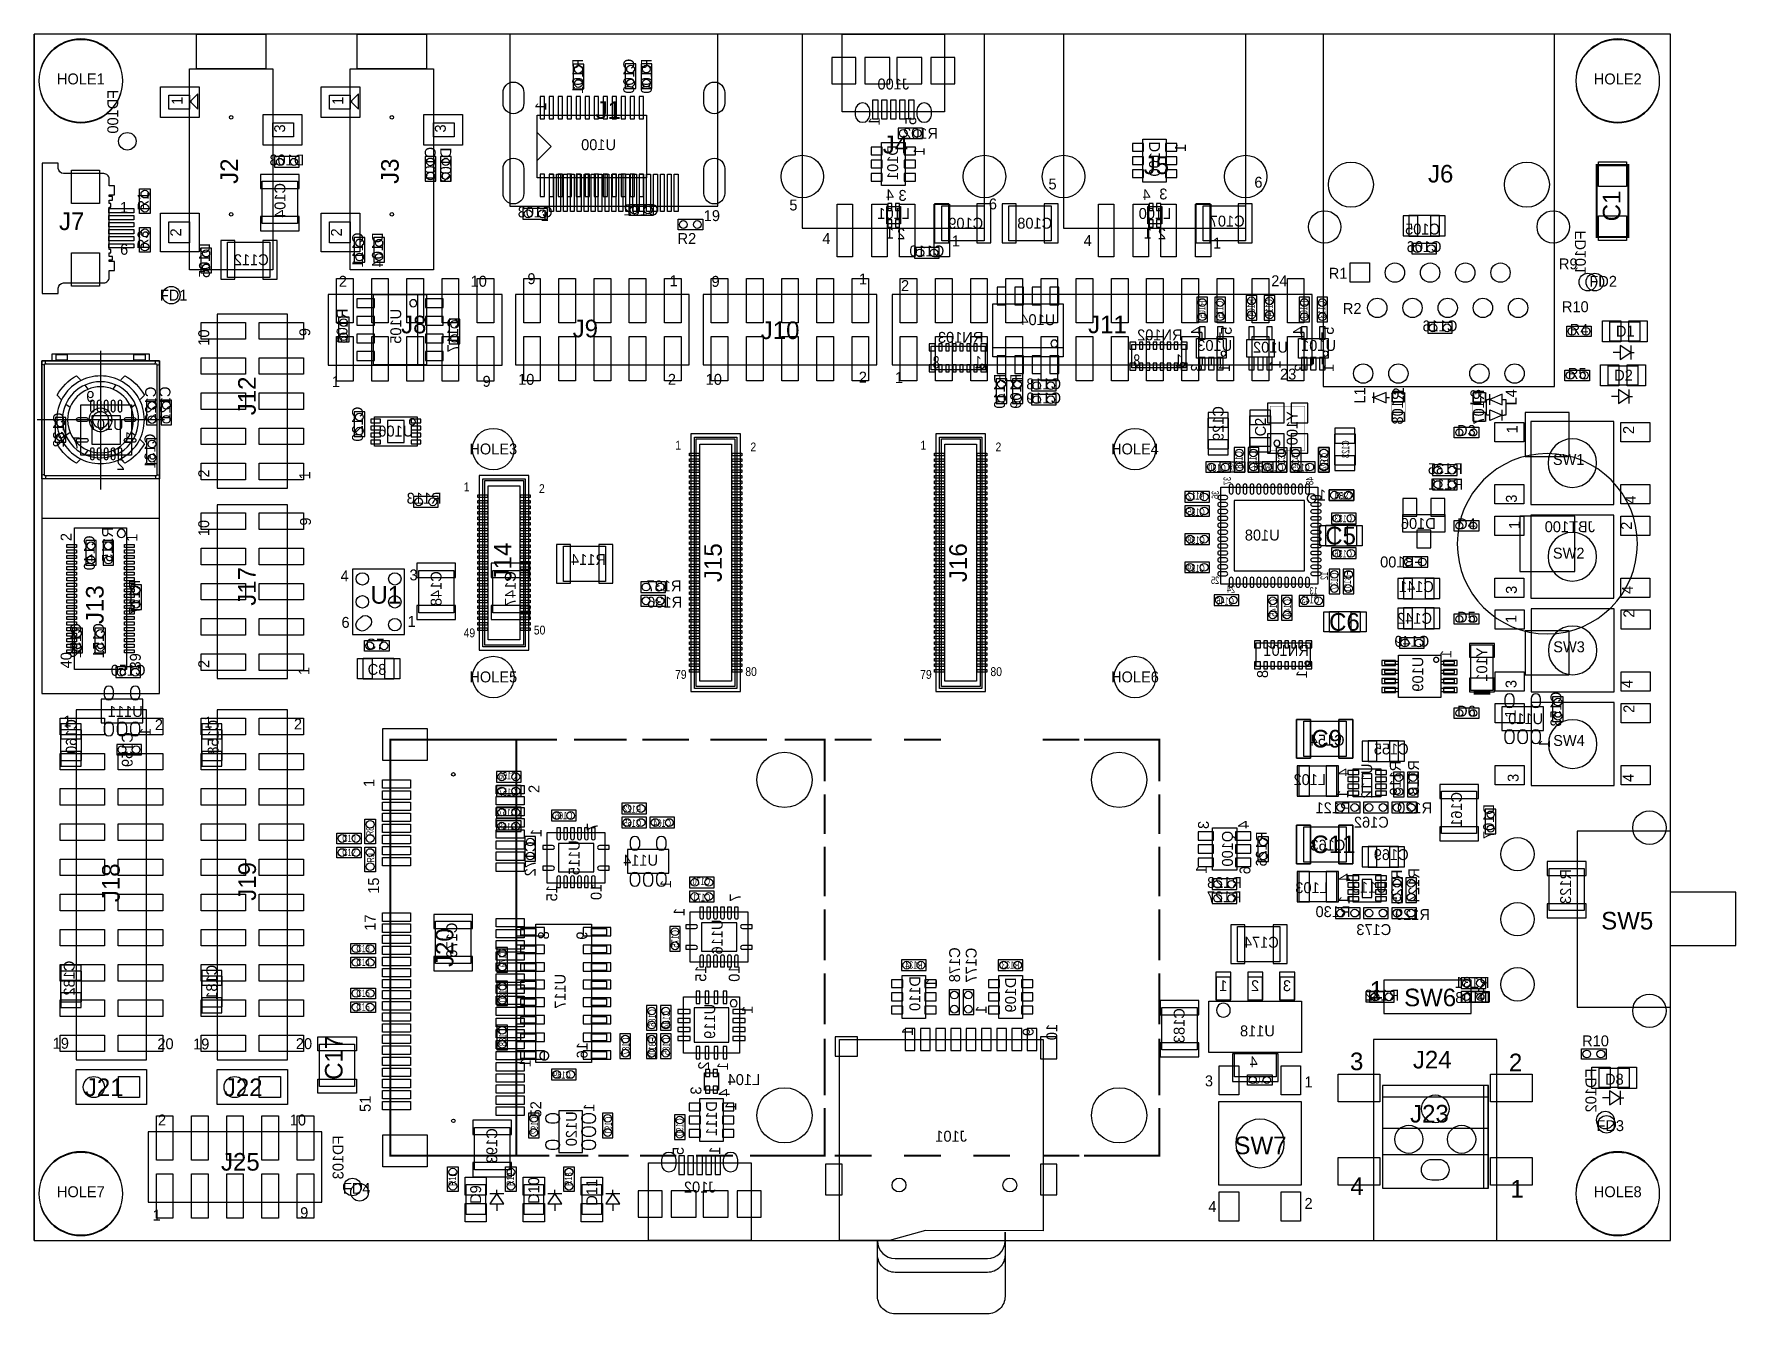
# Model space of a CAD drawing. Extents: x 0 to 123, y 7 to 99.
import ezdxf
from ezdxf.enums import TextEntityAlignment as Align

# ---------------------------------------------------------------- set-up
doc = ezdxf.new("R2010")
doc.units = 0
for name, color, linetype in [('BG_OUTLINE', 3, 'CONTINUOUS'), ('PG_ASSEMBLY_BOTTOM', 30, 'CONTINUOUS'), ('PG_ASSEMBLY_TOP', 253, 'CONTINUOUS'), ('PIN_BOTTOM', 211, 'CONTINUOUS'), ('PIN_TOP', 152, 'CONTINUOUS'), ('RD_ASSEMBLY_BOTTOM', 2, 'CONTINUOUS'), ('RD_ASSEMBLY_TOP', 2, 'CONTINUOUS')]:
    doc.layers.add(name, color=color, linetype=linetype)

msp = doc.modelspace()

# ---------------------------------------------------------------- texts
at = {"layer": 'PG_ASSEMBLY_BOTTOM', "text_generation_flag": 2}
for s, p in [('1', (36.965382, 94.505018)), ('5', (63.673482, 93.45549)), ('1', (61.036962, 93.42755)), ('1', (64.272922, 91.26982)), ('1', (83.129882, 91.52382)), ('1', (89.962736, 75.899264)), ('1', (102.294182, 55.008018)), ('8', (89.061036, 53.5559)), ('1', (91.880436, 53.5305)), ('1', (8.425942, 49.3903)), ('1', (109.416342, 48.5267)), ('1', (36.635436, 42.1005)), ('7', (40.674036, 42.5323)), ('3', (84.794344, 42.66946)), ('4', (87.687912, 42.69486)), ('1', (84.641436, 39.4335)), ('6', (87.791036, 39.4081)), ('1', (45.982636, 38.4175)), ('15', (37.762942, 38.031928)), ('10', (40.963342, 38.130988)), ('7', (50.994564, 37.426138)), ('1', (46.947836, 36.3855)), ('8', (37.168836, 34.7091)), ('9', (39.937182, 34.688018)), ('15', (48.515524, 32.236918)), ('10', (50.928524, 32.236918)), ('1', (65.159382, 31.259018)), ('1', (51.875436, 29.3497)), ('1', (68.753482, 29.337508)), ('1', (63.432182, 27.753818)), ('9', (72.144382, 27.728418)), ('10', (73.846182, 28.020518)), ('16', (39.950644, 26.702258)), ('1', (35.848036, 25.4889)), ('2', (48.724566, 25.315164)), ('1', (50.096166, 25.264364)), ('3', (48.166782, 23.512018)), ('1', (40.445436, 22.2885)), ('4', (50.198782, 23.359618)), ('1', (50.681636, 22.3647)), ('5', (46.891702, 19.149822)), ('1', (49.528222, 19.177762))]:
    msp.add_text(s, height=0.7874, rotation=90, dxfattribs=at).set_placement(p)
for s, p in [('4', (62.067186, 87.438992)), ('3', (62.979046, 87.397082)), ('4', (80.581246, 87.447882)), ('3', (81.800446, 87.498682)), ('1', (62.064646, 84.679282)), ('2', (62.877446, 84.628482)), ('1', (80.682846, 84.679282)), ('2', (81.698846, 84.628482)), ('9', (4.355846, 72.893682)), ('7', (3.339846, 69.540882)), ('1', (7.007606, 69.920104)), ('2', (6.540246, 67.991482)), ('1', (93.2561, 65.777364)), ('1', (86.122764, 30.387798)), ('2', (88.422734, 30.387798)), ('3', (90.722704, 30.387798)), ('4', (88.322658, 24.887682))]:
    msp.add_text(s, height=0.7874, dxfattribs=at).set_placement(p)
for s, p in [('4', (84.285582, 78.0288)), ('5', (86.444582, 78.0288)), ('4', (91.651582, 78.0288)), ('5', (93.810582, 78.0288)), ('3', (84.285582, 75.361546)), ('1', (86.317582, 75.361546)), ('3', (91.778582, 75.361546)), ('1', (93.810582, 75.361546)), ('4', (94.903036, 46.1772)), ('1', (94.852236, 44.6024)), ('4', (94.979236, 38.5826)), ('1', (94.953836, 36.957))]:
    msp.add_text(s, height=0.7874, rotation=90, dxfattribs=at).set_placement(p, align=Align.CENTER)
for s, height, width, p in [('8', 0.889, 0.742857, (65.35293, 75.30846)), ('1', 0.889, 0.742857, (68.37299, 75.31862)), ('8', 0.889, 0.742857, (79.83093, 75.43546)), ('1', 0.889, 0.742857, (82.85099, 75.44562)), ('25', 0.5334, 0.619048, (85.5345, 59.7662)), ('24', 0.5334, 0.619048, (86.6775, 59.1312)), ('13', 0.5334, 0.619048, (92.6465, 59.0042))]:
    msp.add_text(s, height=height, dxfattribs=dict(at, width=width)).set_placement(p)
at = {"layer": 'PG_ASSEMBLY_BOTTOM', "text_generation_flag": 2, "width": 0.619048}
for s, p in [('36', (85.5218, 66.4845)), ('37', (86.38286, 67.490086)), ('48', (92.333064, 67.490086)), ('12', (93.3831, 60.640214))]:
    msp.add_text(s, height=0.5334, rotation=90, dxfattribs=at).set_placement(p)
at = {"layer": 'PG_ASSEMBLY_TOP'}
for s, p in [('1', (10.72388, 94.3229)), ('1', (22.31898, 94.3229)), ('3', (18.1229, 92.32392)), ('3', (29.718, 92.32392)), ('2', (10.62482, 84.8233)), ('2', (22.21992, 84.8233)), ('10', (12.64158, 76.9493)), ('9', (19.934682, 77.6351)), ('2', (12.64158, 67.437)), ('1', (19.934682, 67.2973)), ('10', (12.64158, 63.2079)), ('9', (19.985482, 63.9699)), ('2', (2.707894, 62.850268)), ('1', (7.460234, 62.800992)), ('40', (2.707894, 53.670962)), ('39', (7.704836, 53.594)), ('2', (12.64158, 53.6956)), ('1', (19.88058, 53.1876)), ('1', (24.57069, 45.111416)), ('2', (36.475924, 44.682664)), ('15', (24.900636, 37.4142)), ('17', (24.646636, 34.7472)), ('51', (24.299418, 21.671026)), ('52', (36.60775, 21.279358))]:
    msp.add_text(s, height=0.7874, rotation=90, dxfattribs=at).set_placement(p)
for s, p in [('5', (73.51014, 88.221058)), ('6', (88.36914, 88.348058)), ('5', (54.80558, 86.705186)), ('6', (69.20738, 86.781386)), ('4', (57.1881, 84.294726)), ('1', (66.53022, 84.114386)), ('4', (76.04506, 84.139278)), ('1', (85.38718, 83.958938))]:
    msp.add_text(s, height=0.7874, dxfattribs=at).set_placement(p, align=Align.CENTER)
for s, p in [('1', (6.2103, 86.533482)), ('1', (36.558474, 85.955886)), ('19', (48.3362, 85.936836)), ('6', (6.2103, 83.511136)), ('2', (21.9964, 81.203038)), ('10', (31.5087, 81.203038)), ('9', (35.6108, 81.389728)), ('1', (45.8724, 81.238344)), ('9', (48.895, 81.195164)), ('1', (59.5376, 81.365344)), ('2', (62.5729, 80.890618)), ('24', (89.2937, 81.237582)), ('2', (59.5249, 74.286618)), ('1', (62.1284, 74.252582)), ('23', (89.9287, 74.506582)), ('1', (21.4884, 73.964038)), ('9', (32.3723, 73.986136)), ('10', (34.9377, 74.126344)), ('2', (45.7454, 74.126344)), ('10', (48.4759, 74.126344)), ('4', (22.12086, 59.946286)), ('3', (27.09672, 60.019946)), ('6', (22.18944, 56.596026)), ('1', (26.96464, 56.667146)), ('1', (2.1209, 49.475898)), ('2', (8.7249, 49.221898)), ('1', (12.2809, 49.394618)), ('2', (18.7579, 49.267618)), ('2', (104.1527, 29.839666)), ('19', (1.3462, 26.234898)), ('20', (8.9027, 26.199338)), ('19', (11.4808, 26.183336)), ('20', (18.8976, 26.208736)), ('2', (8.94588, 20.700238)), ('10', (18.45818, 20.700238)), ('9', (19.20748, 14.012418)), ('1', (8.56488, 13.842238))]:
    msp.add_text(s, height=0.7874, dxfattribs=at).set_placement(p)
for s, p in [('R1', (94.7928, 81.779618)), ('R9', (111.40186, 82.458306)), ('R2', (95.8088, 79.239618)), ('R10', (112.2045, 79.366618))]:
    msp.add_text(s, height=0.7874, dxfattribs=at).set_placement(p, align=Align.RIGHT)
for s, p in [('L1', (96.077024, 73.941178)), ('L2', (98.871024, 73.941178)), ('L3', (104.459024, 73.814178)), ('L4', (106.999024, 73.814178))]:
    msp.add_text(s, height=0.7874, rotation=90, dxfattribs=at).set_placement(p, align=Align.RIGHT)
for s, height, width, p in [('1', 0.64008, 0.873016, (46.279562, 69.448934)), ('1', 0.64008, 0.873016, (63.970916, 69.448934)), ('2', 0.64008, 0.873016, (51.70297, 69.321934)), ('2', 0.64008, 0.873016, (69.394324, 69.321934)), ('1', 0.64008, 0.873016, (31.016702, 66.445384)), ('2', 0.64008, 0.873016, (36.44011, 66.318384)), ('49', 0.64008, 0.873016, (31.00324, 55.913274)), ('50', 0.64008, 0.873016, (36.07308, 56.113426)), ('79', 0.64008, 0.873016, (46.2661, 52.916836)), ('80', 0.64008, 0.873016, (51.33594, 53.116988)), ('79', 0.64008, 0.873016, (63.957454, 52.916836)), ('80', 0.64008, 0.873016, (69.027294, 53.116988)), ('1', 1.27, 1.02, (96.4057, 29.839666)), ('3', 1.27, 1.02, (94.978982, 24.687784)), ('2', 1.27, 1.02, (106.449622, 24.609044)), ('4', 1.27, 1.02, (94.999302, 15.675864)), ('1', 1.27, 1.02, (106.551222, 15.490444))]:
    msp.add_text(s, height=height, dxfattribs=dict(at, width=width)).set_placement(p)
for s, p in [('1', (107.069636, 70.921118)), ('2', (115.477036, 70.870318)), ('3', (107.018836, 65.917318)), ('4', (115.604036, 65.841118)), ('1', (107.247436, 64.012318)), ('2', (115.324636, 63.961518)), ('3', (107.018836, 59.338718)), ('4', (115.400836, 59.338718)), ('2', (115.50142, 57.624218)), ('1', (106.99242, 57.243218)), ('3', (106.99242, 52.544218)), ('4', (115.37442, 52.544218)), ('1', (106.942636, 50.397918)), ('2', (115.502436, 50.753518)), ('3', (107.145836, 45.775118)), ('4', (115.451636, 45.775118))]:
    msp.add_text(s, height=0.7874, rotation=90, dxfattribs=at).set_placement(p, align=Align.CENTER)
at = {"layer": 'PG_ASSEMBLY_TOP', "width": 0.987138}
for s, p in [('3', (84.7979, 23.5204)), ('1', (91.9861, 23.4442)), ('4', (85.0519, 14.4526)), ('2', (91.9861, 14.6812))]:
    msp.add_text(s, height=0.78994, dxfattribs=at).set_placement(p, align=Align.CENTER)
at = {"layer": 'RD_ASSEMBLY_BOTTOM', "text_generation_flag": 2}
for s, p in [('R101', (39.632636, 96.393)), ('C100', (43.315636, 96.393)), ('R100', (44.585636, 96.393)), ('C101', (28.990036, 90.0303)), ('D102', (30.107636, 89.9795)), ('C111', (23.748746, 83.857846)), ('D104', (25.175464, 83.8581)), ('D105', (12.691364, 83.0961)), ('R106', (22.625304, 78.365858)), ('C117', (30.621986, 77.728064)), ('C122', (8.805164, 72.737218)), ('C121', (9.846564, 72.749918)), ('R110', (70.078346, 73.664064)), ('R109', (71.246746, 73.664064)), ('C120', (23.73884, 71.293482)), ('R108', (98.805746, 72.521064)), ('R107', (104.657906, 72.521064)), ('C132', (2.158746, 70.870064)), ('Y100', (91.194636, 70.993)), ('C131', (8.762746, 69.346064)), ('C140', (4.385564, 62.005718)), ('R115', (5.698236, 62.611)), ('R117', (7.636764, 58.805318)), ('C152', (3.394964, 55.681118)), ('C151', (5.045964, 55.681118)), ('C153', (110.235746, 50.732944)), ('C159', (7.120382, 47.8155)), ('U112', (96.579436, 45.5422)), ('R119', (98.636836, 45.7454)), ('R118', (99.957636, 45.7962)), ('D107', (105.380282, 42.6212)), ('Q100', (86.5251, 40.6654)), ('R126', (88.971882, 40.64)), ('C172', (36.203636, 39.933118)), ('U115', (39.378382, 40.010588)), ('R125', (98.738436, 37.8968)), ('R124', (99.983036, 37.9984)), ('U116', (49.701704, 34.296858)), ('C178', (66.836036, 32.287718)), ('C177', (68.029836, 32.262318)), ('U119', (49.157382, 28.2067))]:
    msp.add_text(s, height=0.7874, rotation=90, dxfattribs=at).set_placement(p, align=Align.CENTER)
for s, p in [('J100', (62.018926, 95.430594)), ('R102', (63.982346, 91.875864)), ('U100', (40.74541, 91.054428)), ('D103', (18.249646, 89.953846)), ('C103', (36.1696, 86.207092)), ('C102', (43.815, 86.351618)), ('L101', (62.041786, 86.092792)), ('L100', (80.898746, 86.092792)), ('C110', (64.4398, 83.3882)), ('C106', (100.329746, 83.697064)), ('C116', (101.472746, 77.982064)), ('U103', (85.217, 76.572618)), ('U101', (92.71, 76.572618)), ('C118', (72.872346, 73.799192)), ('C119', (72.872346, 72.783192)), ('U107', (5.206746, 70.870064)), ('U106', (26.1112, 70.396862)), ('R135', (101.854, 67.682618)), ('R113', (28.147264, 65.550542)), ('R111', (101.8794, 66.565018)), ('FB100', (98.704146, 60.955682)), ('R137', (45.466, 59.224164)), ('R136', (45.5168, 58.055764)), ('C149', (99.440746, 55.231792)), ('C150', (6.794246, 53.140864)), ('L102', (92.075, 45.254164)), ('R121', (93.7514, 43.222418)), ('R120', (99.6442, 43.222164)), ('C162', (96.52, 42.181018)), ('R128', (85.924136, 37.828474)), ('L103', (92.202, 37.456618)), ('U113', (96.375982, 37.490146)), ('R127', (85.9028, 36.795964)), ('R130', (93.7514, 35.729418)), ('R129', (99.4918, 35.526218)), ('C173', (96.6978, 34.434018)), ('R131', (103.801164, 30.623764)), ('R132', (97.281746, 29.704792)), ('D108', (103.8352, 29.531818)), ('U118', (88.29929, 27.126946)), ('L104', (51.2318, 23.613364)), ('J101', (66.192146, 19.528282)), ('J102', (48.046386, 15.862046))]:
    msp.add_text(s, height=0.7874, dxfattribs=at).set_placement(p, align=Align.CENTER)
for s, p in [('FD100', (6.078982, 95.410782)), ('D101', (62.365636, 91.418918)), ('D100', (81.262982, 91.672918)), ('C104', (18.144236, 88.6841)), ('FD101', (111.996982, 85.2551)), ('U105', (26.500582, 79.607918)), ('C129', (85.860636, 72.5932)), ('C148', (29.4132, 60.6806)), ('C147', (34.7726, 60.6806)), ('U109', (100.262182, 54.512718)), ('Y101', (104.885236, 55.173118)), ('C160', (3.082036, 50.016918)), ('C158', (13.318236, 49.966118)), ('C161', (103.0605, 44.7548)), ('R123', (110.930436, 39.196518)), ('C176', (30.539436, 35.3314)), ('C182', (2.929636, 32.5882)), ('C181', (13.216636, 32.287718)), ('U117', (38.362382, 31.627318)), ('D110', (63.965582, 31.474918)), ('D109', (70.874382, 31.373318)), ('C183', (83.041236, 29.1592)), ('FD102', (112.758982, 24.8031)), ('D111', (49.284636, 22.457918)), ('U120', (39.175436, 21.717)), ('FD103', (22.334982, 19.9771)), ('C193', (33.435036, 20.4978))]:
    msp.add_text(s, height=0.7874, rotation=90, dxfattribs=at).set_placement(p)
for s, p in [('C109', (68.503546, 85.390482)), ('C108', (73.481946, 85.390482)), ('C107', (87.375746, 85.542882)), ('C105', (101.472746, 84.967064)), ('C112', (16.941546, 82.757264)), ('U104', (73.706228, 78.430882)), ('RN103', (68.5165, 77.156818)), ('RN102', (82.8929, 77.334618)), ('U102', (90.5002, 76.445618)), ('D106', (101.167946, 63.732664)), ('JBT100', (112.658906, 63.496952)), ('U108', (89.903808, 62.895734)), ('R114', (41.275, 61.129164)), ('C141', (101.028246, 59.175904)), ('C142', (100.901246, 56.889904)), ('RN101', (92.0115, 54.576218)), ('U111', (7.848346, 50.169064)), ('U110', (108.9152, 49.648618)), ('C154', (94.5896, 48.098964)), ('C155', (99.2124, 47.464218)), ('C163', (94.6404, 40.530018)), ('C169', (99.2124, 39.844218)), ('U114', (45.0342, 39.437564)), ('C174', (89.8398, 33.519618))]:
    msp.add_text(s, height=0.7874, dxfattribs=at).set_placement(p)
at = {"layer": 'RD_ASSEMBLY_BOTTOM', "text_generation_flag": 2, "width": 0.619048}
for s, p in [('R105', (84.54136, 79.5528)), ('C115', (85.84184, 79.5528)), ('R104', (88.09736, 79.6798)), ('C114', (89.39784, 79.6798)), ('R103', (91.90736, 79.5528)), ('C113', (93.20784, 79.5528)), ('C128', (87.2236, 68.707)), ('C127', (88.2396, 68.707)), ('C124', (93.3958, 68.58)), ('C137', (94.107, 59.944)), ('FB101', (95.0468, 59.944)), ('C145', (89.7128, 58.039)), ('C144', (90.7288, 58.039)), ('C175', (46.5328, 34.163)), ('C179', (34.0868, 32.766)), ('C180', (34.0868, 30.226)), ('C186', (44.8818, 28.448)), ('C184', (45.8978, 28.321)), ('C188', (34.0868, 27.051)), ('C187', (42.9768, 26.416)), ('FB102', (44.8818, 26.289)), ('C185', (45.8978, 26.416)), ('C192', (36.3728, 20.701)), ('C191', (41.7068, 20.701)), ('C190', (46.862746, 20.578064))]:
    msp.add_text(s, height=0.5334, rotation=90, dxfattribs=at).set_placement(p, align=Align.CENTER)
msp.add_text('C123', height=0.5334, rotation=90, dxfattribs=at).set_placement((94.9198, 70.1167))
for s, p in [('C130', (85.386164, 67.860164)), ('C126', (89.535, 67.8942)), ('C125', (91.44, 67.8942)), ('R112', (83.862164, 65.853564)), ('C134', (94.488, 65.8622)), ('C135', (83.862164, 64.685164)), ('C133', (94.488, 64.2112)), ('C138', (83.862164, 62.653164)), ('C136', (94.488, 61.6712)), ('C139', (83.862164, 60.621164)), ('C146', (85.970364, 58.258964)), ('C143', (92.117164, 58.360564)), ('C156', (34.179764, 45.660564)), ('C157', (34.179764, 44.492164)), ('C167', (34.163, 43.0022)), ('C166', (38.226746, 42.785792)), ('R122', (43.18, 43.2562)), ('C168', (34.163, 41.9862)), ('C165', (43.18, 42.2402)), ('C164', (45.339, 42.2402)), ('C170', (48.158146, 38.044882)), ('C171', (48.183546, 36.876482)), ('R134', (63.499746, 32.008064)), ('R133', (70.484746, 32.008064)), ('C189', (38.1, 24.0792))]:
    msp.add_text(s, height=0.5334, dxfattribs=at).set_placement(p, align=Align.CENTER)
at = {"layer": 'RD_ASSEMBLY_TOP'}
for s, p in [('HOLE1', (3.3782, 95.797878)), ('HOLE2', (114.3, 95.797878)), ('R2', (47.117, 84.285836)), ('R4', (111.506, 77.728318)), ('R5', (111.379, 74.553318)), ('D3', (103.378, 70.438518)), ('HOLE3', (33.14446, 69.10578)), ('HOLE4', (79.45755, 69.10578)), ('SW1', (110.760764, 68.347082)), ('D4', (103.378, 63.707518)), ('SW2', (110.760764, 61.590682)), ('D5', (103.378, 56.976518)), ('C7', (24.6126, 55.028846)), ('SW3', (110.786164, 54.834282)), ('HOLE5', (33.14446, 52.66182)), ('HOLE6', (79.45755, 52.66182)), ('D6', (103.378, 50.194718)), ('SW4', (110.783624, 48.077882)), ('R10', (112.6998, 26.407618)), ('HOLE7', (3.3782, 15.523718)), ('HOLE8', (114.3, 15.523718))]:
    msp.add_text(s, height=0.7874, dxfattribs=at).set_placement(p, align=Align.CENTER)
at = {"layer": 'RD_ASSEMBLY_TOP', "width": 1.02}
for s, p in [('J1', (40.531542, 93.310456)), ('J8', (26.4922, 77.842618)), ('J9', (38.8747, 77.554582)), ('J10', (52.451, 77.427582)), ('J11', (76.073, 77.851)), ('C5', (93.1926, 62.611)), ('U1', (24.27986, 58.338466)), ('C6', (93.472, 56.388)), ('C9', (92.1893, 47.963582)), ('C11', (92.1893, 40.343582)), ('J21', (3.6703, 22.817582)), ('J22', (13.7033, 22.817582)), ('J25', (13.49248, 17.441418))]:
    msp.add_text(s, height=1.27, dxfattribs=at).set_placement(p)
at = {"layer": 'RD_ASSEMBLY_TOP'}
for s, height, width, p in [('J4', 1.27, 1.02, (62.17158, 90.819986)), ('J5', 1.27, 1.02, (81.00314, 89.328498)), ('J6', 1.27, 1.02, (101.52126, 88.721946)), ('J7', 1.27, 1.02, (2.716022, 85.289136)), ('R6', 0.5334, 0.619048, (86.487, 67.945)), ('FB1', 0.5334, 0.619048, (88.519, 67.945)), ('FB2', 0.5334, 0.619048, (94.361, 65.8622)), ('C10', 0.5334, 0.619048, (22.733, 41.148)), ('C12', 0.5334, 0.619048, (22.733, 40.132)), ('SW5', 1.27, 1.02, (114.9858, 34.8361)), ('C13', 0.5334, 0.619048, (23.749, 33.1978)), ('C14', 0.5334, 0.619048, (23.749, 32.2072)), ('C15', 0.5334, 0.619048, (23.749, 29.972)), ('C16', 0.5334, 0.619048, (23.749, 28.9814)), ('SW6', 1.27, 1.02, (100.7618, 29.2989)), ('J24', 1.27, 1.02, (100.9142, 24.811736)), ('D7', 0.5334, 0.619048, (88.4682, 23.7236)), ('J23', 1.27, 1.02, (100.711, 20.912582)), ('SW7', 1.27, 1.024, (88.519, 18.626582))]:
    msp.add_text(s, height=height, dxfattribs=dict(at, width=width)).set_placement(p, align=Align.CENTER)
at = {"layer": 'RD_ASSEMBLY_TOP', "width": 1.02}
for s, p in [('J2', (14.72438, 88.62314)), ('J3', (26.31948, 88.62314)), ('C1', (114.494818, 85.919818)), ('J12', (16.002, 71.9328)), ('J17', (16.002, 58.1914)), ('J13', (5.020818, 56.8706)), ('J18', (6.18236, 36.808918)), ('J19', (16.018764, 36.910518)), ('C17', (22.267418, 23.9903))]:
    msp.add_text(s, height=1.27, rotation=90, dxfattribs=at).set_placement(p)
at = {"layer": 'RD_ASSEMBLY_TOP'}
for s, p in [('R1', (8.271764, 87.376)), ('R3', (8.254492, 84.582))]:
    msp.add_text(s, height=0.7874, rotation=90, dxfattribs=at).set_placement(p, align=Align.CENTER)
for s, p in [('FD2', (112.2553, 81.199736)), ('FD1', (9.0805, 80.2005)), ('D1', (114.173, 77.601318)), ('D2', (114.046, 74.426318)), ('C8', (24.0792, 53.204618)), ('D8', (113.3856, 23.638764)), ('FD3', (112.7633, 20.290536)), ('FD4', (22.2885, 15.769336))]:
    msp.add_text(s, height=0.7874, dxfattribs=at).set_placement(p)
for s, p in [('C2', (88.908636, 70.4088)), ('D9', (32.266636, 15.0368)), ('D10', (36.457636, 15.0368)), ('D11', (40.648636, 14.9098))]:
    msp.add_text(s, height=0.7874, rotation=90, dxfattribs=at).set_placement(p)
for s, height, width, p in [('C3', 0.5334, 0.619048, (90.297, 68.707)), ('C4', 0.5334, 0.619048, (91.313, 68.707)), ('R7', 0.5334, 0.619048, (93.345, 68.707)), ('J14', 1.27, 1.024, (34.459418, 61.341)), ('J15', 1.27, 1.024, (49.636172, 61.296296)), ('J16', 1.27, 1.024, (67.327526, 61.296296)), ('R8', 0.5334, 0.619048, (24.511, 41.91)), ('R9', 0.5334, 0.619048, (24.5618, 40.005)), ('J20', 1.27, 1.02, (30.264608, 33.528)), ('R11', 0.5334, 0.619048, (30.4546, 16.8275)), ('R12', 0.5334, 0.619048, (34.6456, 16.8275)), ('R13', 0.5334, 0.619048, (38.8366, 16.8275))]:
    msp.add_text(s, height=height, rotation=90, dxfattribs=dict(at, width=width)).set_placement(p, align=Align.CENTER)

# ---------------------------------------------------------------- linework, layer by layer
at = {"layer": 'BG_OUTLINE'}
msp.add_lwpolyline([(0, 12.402058), (0, 99.430078)], dxfattribs=at)
msp.add_lwpolyline([(0, 12.3952), (118.11, 12.3952), (118.11, 99.42322), (0, 99.42322)], close=True, dxfattribs=at)
at = {"layer": 'PG_ASSEMBLY_BOTTOM'}
for points in [[(58.3184, 99.42322), (65.71996, 99.42322), (65.71996, 93.82252), (58.3184, 93.82252)], [(39.6748, 95.4786), (39.6748, 97.2566), (38.9128, 97.2566), (38.9128, 95.4786)], [(42.672, 97.282), (42.672, 95.504), (43.434, 95.504), (43.434, 97.282)], [(44.577, 95.504), (44.577, 97.282), (43.815, 97.282), (43.815, 95.504)], [(62.357, 91.8845), (64.135, 91.8845), (64.135, 92.6465), (62.357, 92.6465)], [(61.16828, 88.497918), (61.16828, 91.596718), (62.865, 91.596718), (62.865, 88.497918)], [(80.02524, 88.751918), (80.02524, 91.850718), (81.72196, 91.850718), (81.72196, 88.751918)], [(17.3609, 89.8271), (19.1389, 89.8271), (19.1389, 90.5891), (17.3609, 90.5891)], [(28.2321, 90.5891), (28.2321, 88.8111), (28.9941, 88.8111), (28.9941, 90.5891)], [(29.337, 90.5891), (29.337, 88.8111), (30.099, 88.8111), (30.099, 90.5891)], [(16.4719, 85.7631), (16.4719, 88.8111), (19.0119, 88.8111), (19.0119, 85.7631)], [(35.2806, 86.0806), (37.0586, 86.0806), (37.0586, 86.8426), (35.2806, 86.8426)], [(42.926, 86.36), (44.704, 86.36), (44.704, 87.122), (42.926, 87.122)], [(61.54166, 86.989158), (62.54242, 86.989158), (62.54242, 85.739478), (61.54166, 85.739478)], [(65.52184, 87.047578), (68.56984, 87.047578), (68.56984, 84.507578), (65.52184, 84.507578)], [(73.406, 84.507578), (70.358, 84.507578), (70.358, 87.047578), (73.406, 87.047578)], [(80.39862, 86.989158), (81.39938, 86.989158), (81.39938, 85.739478), (80.39862, 85.739478)], [(84.3788, 87.047578), (87.4268, 87.047578), (87.4268, 84.507578), (84.3788, 84.507578)], [(101.4349, 86.351618), (99.2251, 86.351618), (99.2251, 84.853018), (101.4349, 84.853018)], [(12.0396, 83.9851), (12.0396, 82.2071), (12.8016, 82.2071), (12.8016, 83.9851)], [(17.018, 81.8769), (13.97, 81.8769), (13.97, 84.4169), (17.018, 84.4169)], [(23.876, 82.9691), (23.876, 84.7471), (23.114, 84.7471), (23.114, 82.9691)], [(24.5237, 84.7471), (24.5237, 82.9691), (25.2857, 82.9691), (25.2857, 84.7471)], [(63.5508, 83.2612), (65.3288, 83.2612), (65.3288, 84.0232), (63.5508, 84.0232)], [(99.441, 83.570318), (101.219, 83.570318), (101.219, 84.332318), (99.441, 84.332318)], [(28.321, 75.569318), (24.511, 75.569318), (24.511, 80.649318), (28.321, 80.649318)], [(69.1896, 76.153518), (69.1896, 79.963518), (74.2696, 79.963518), (74.2696, 76.153518)], [(83.93176, 80.4418), (83.93176, 78.6638), (84.69376, 78.6638), (84.69376, 80.4418)], [(85.23224, 80.4418), (85.23224, 78.6638), (85.99424, 78.6638), (85.99424, 80.4418)], [(87.48776, 80.5688), (87.48776, 78.7908), (88.24976, 78.7908), (88.24976, 80.5688)], [(88.78824, 80.5688), (88.78824, 78.7908), (89.55024, 78.7908), (89.55024, 80.5688)], [(91.29776, 80.4418), (91.29776, 78.6638), (92.05976, 78.6638), (92.05976, 80.4418)], [(92.59824, 80.4418), (92.59824, 78.6638), (93.36024, 78.6638), (93.36024, 80.4418)], [(21.971, 78.998318), (21.971, 77.220318), (22.733, 77.220318), (22.733, 78.998318)], [(29.972, 78.871318), (29.972, 77.093318), (30.734, 77.093318), (30.734, 78.871318)], [(100.584, 77.855318), (102.362, 77.855318), (102.362, 78.617318), (100.584, 78.617318)], [(86.038182, 76.058776), (83.888072, 76.058776), (83.888072, 77.458824), (86.038182, 77.458824)], [(93.404182, 76.058776), (91.254072, 76.058776), (91.254072, 77.458824), (93.404182, 77.458824)], [(68.64477, 75.21702), (64.74333, 75.21702), (64.74333, 76.91882), (68.64477, 76.91882)], [(83.12277, 75.34402), (79.22133, 75.34402), (79.22133, 77.04582), (83.12277, 77.04582)], [(87.51824, 76.13396), (89.51976, 76.13396), (89.51976, 77.38364), (87.51824, 77.38364)], [(70.2056, 72.775318), (70.2056, 74.553318), (69.4436, 74.553318), (69.4436, 72.775318)], [(71.374, 72.775318), (71.374, 74.553318), (70.612, 74.553318), (70.612, 72.775318)], [(73.7616, 74.451718), (71.9836, 74.451718), (71.9836, 73.689718), (73.7616, 73.689718)], [(7.03072, 69.046598), (3.38328, 69.046598), (3.38328, 72.694038), (7.03072, 72.694038)], [(8.128, 73.016618), (8.128, 71.238618), (8.89, 71.238618), (8.89, 73.016618)], [(9.1694, 73.029318), (9.1694, 71.251318), (9.9314, 71.251318), (9.9314, 73.029318)], [(73.7616, 73.435718), (71.9836, 73.435718), (71.9836, 72.673718), (73.7616, 72.673718)], [(2.286, 69.981318), (2.286, 71.759318), (1.524, 71.759318), (1.524, 69.981318)], [(23.86584, 70.404482), (23.86584, 72.182482), (23.10384, 72.182482), (23.10384, 70.404482)], [(27.6606, 71.809102), (27.6606, 69.711062), (24.5618, 69.711062), (24.5618, 71.809102)], [(86.2203, 69.5071), (86.2203, 71.7169), (84.7217, 71.7169), (84.7217, 69.5071)], [(8.89, 68.457318), (8.89, 70.235318), (8.128, 70.235318), (8.128, 68.457318)], [(95.3643, 68.3641), (95.3643, 70.5739), (93.8657, 70.5739), (93.8657, 68.3641)], [(7.0358, 69.389498), (7.0358, 69.041518), (6.68782, 69.041518)], [(86.614, 69.596), (86.614, 67.818), (87.376, 67.818), (87.376, 69.596)], [(87.63, 69.596), (87.63, 67.818), (88.392, 67.818), (88.392, 69.596)], [(92.71, 69.596), (92.71, 67.818), (93.472, 67.818), (93.472, 69.596)], [(84.582, 67.818), (86.36, 67.818), (86.36, 68.58), (84.582, 68.58)], [(88.646, 67.818), (90.424, 67.818), (90.424, 68.58), (88.646, 68.58)], [(92.456, 68.58), (90.678, 68.58), (90.678, 67.818), (92.456, 67.818)], [(102.7176, 68.3514), (100.9396, 68.3514), (100.9396, 67.5894), (102.7176, 67.5894)], [(84.836, 66.421), (83.058, 66.421), (83.058, 65.659), (84.836, 65.659)], [(92.65412, 59.74588), (85.65388, 59.74588), (85.65388, 66.74612), (92.65412, 66.74612)], [(95.25, 66.548), (93.472, 66.548), (93.472, 65.786), (95.25, 65.786)], [(100.9396, 66.552318), (102.7176, 66.552318), (102.7176, 67.314318), (100.9396, 67.314318)], [(29.163518, 66.0654), (27.385518, 66.0654), (27.385518, 65.3034), (29.163518, 65.3034)], [(83.058, 64.643), (84.836, 64.643), (84.836, 65.405), (83.058, 65.405)], [(95.4278, 64.8716), (93.6498, 64.8716), (93.6498, 64.1096), (95.4278, 64.1096)], [(101.8286, 63.504318), (98.7806, 63.504318), (98.7806, 64.774318), (101.8286, 64.774318)], [(3.7338, 62.894718), (3.7338, 61.116718), (4.4958, 61.116718), (4.4958, 62.894718)], [(5.7404, 61.1124), (5.7404, 62.8904), (4.9784, 62.8904), (4.9784, 61.1124)], [(83.058, 62.611), (84.836, 62.611), (84.836, 63.373), (83.058, 63.373)], [(41.2496, 59.944), (38.2016, 59.944), (38.2016, 62.484), (41.2496, 62.484)], [(95.4278, 62.357), (93.6498, 62.357), (93.6498, 61.595), (95.4278, 61.595)], [(98.806, 60.964318), (100.584, 60.964318), (100.584, 61.726318), (98.806, 61.726318)], [(30.3022, 60.7314), (30.3022, 57.6834), (27.7622, 57.6834), (27.7622, 60.7314)], [(35.6616, 60.7314), (35.6616, 57.6834), (33.1216, 57.6834), (33.1216, 60.7314)], [(83.058, 60.579), (84.836, 60.579), (84.836, 61.341), (83.058, 61.341)], [(94.234, 59.055), (94.234, 60.833), (93.472, 60.833), (93.472, 59.055)], [(94.488, 60.833), (94.488, 59.055), (95.25, 59.055), (95.25, 60.833)], [(98.8441, 58.691018), (101.0539, 58.691018), (101.0539, 60.189618), (98.8441, 60.189618)], [(6.985, 59.694318), (6.985, 57.916318), (7.747, 57.916318), (7.747, 59.694318)], [(45.5676, 59.9186), (43.7896, 59.9186), (43.7896, 59.1566), (45.5676, 59.1566)], [(85.1662, 58.2168), (86.9442, 58.2168), (86.9442, 58.9788), (85.1662, 58.9788)], [(45.5676, 58.928), (43.7896, 58.928), (43.7896, 58.166), (45.5676, 58.166)], [(89.789, 57.15), (89.789, 58.928), (89.027, 58.928), (89.027, 57.15)], [(90.805, 57.15), (90.805, 58.928), (90.043, 58.928), (90.043, 57.15)], [(93.091, 58.928), (91.313, 58.928), (91.313, 58.166), (93.091, 58.166)], [(98.8441, 56.532018), (101.0539, 56.532018), (101.0539, 58.030618), (98.8441, 58.030618)], [(2.7432, 56.570118), (2.7432, 54.792118), (3.5052, 54.792118), (3.5052, 56.570118)], [(4.3942, 56.570118), (4.3942, 54.792118), (5.1562, 54.792118), (5.1562, 56.570118)], [(92.11437, 53.80482), (88.21293, 53.80482), (88.21293, 55.50662), (92.11437, 55.50662)], [(100.33, 55.884318), (98.552, 55.884318), (98.552, 55.122318), (100.33, 55.122318)], [(103.6955, 52.074318), (103.6955, 55.376318), (105.2957, 55.376318), (105.2957, 52.074318)], [(98.4504, 54.190138), (98.4504, 53.941218), (97.50044, 53.941218), (97.50044, 54.190138)], [(101.5238, 54.614318), (101.5238, 51.566318), (98.4758, 51.566318), (98.4758, 54.614318)], [(102.49916, 54.190138), (102.49916, 53.941218), (101.5492, 53.941218), (101.5492, 54.190138)], [(5.9055, 53.014118), (7.6835, 53.014118), (7.6835, 53.776118), (5.9055, 53.776118)], [(98.4504, 53.539898), (98.4504, 53.290978), (97.50044, 53.290978), (97.50044, 53.539898)], [(98.4504, 52.889658), (98.4504, 52.640738), (97.50044, 52.640738), (97.50044, 52.889658)], [(102.49916, 53.539898), (102.49916, 53.290978), (101.5492, 53.290978), (101.5492, 53.539898)], [(102.49916, 52.889658), (102.49916, 52.640738), (101.5492, 52.640738), (101.5492, 52.889658)], [(98.4504, 52.239418), (98.4504, 51.990498), (97.50044, 51.990498), (97.50044, 52.239418)], [(102.49916, 52.239418), (102.49916, 51.990498), (101.5492, 51.990498), (101.5492, 52.239418)], [(110.363, 49.844198), (110.363, 51.622198), (109.601, 51.622198), (109.601, 49.844198)], [(7.8486, 51.452018), (4.8514, 51.452018), (4.8514, 49.750218), (7.8486, 49.750218)], [(108.9406, 50.893218), (105.9434, 50.893218), (105.9434, 49.191418), (108.9406, 49.191418)], [(1.9177, 49.242218), (1.9177, 47.032418), (3.4163, 47.032418), (3.4163, 49.242218)], [(12.0777, 49.242218), (12.0777, 47.032418), (13.5763, 47.032418), (13.5763, 49.242218)], [(91.6432, 49.8602), (94.6912, 49.8602), (94.6912, 47.3202), (91.6432, 47.3202)], [(5.969, 47.426118), (7.747, 47.426118), (7.747, 48.188118), (5.969, 48.188118)], [(98.4885, 48.4505), (96.2787, 48.4505), (96.2787, 46.9519), (98.4885, 46.9519)], [(35.1536, 46.228), (33.3756, 46.228), (33.3756, 45.466), (35.1536, 45.466)], [(94.00921, 44.442126), (91.30919, 44.442126), (91.30919, 46.64202), (94.00921, 46.64202)], [(95.215202, 46.415198), (97.215198, 46.415198), (97.215198, 44.415202), (95.215202, 44.415202)], [(98.1202, 46.1772), (98.1202, 44.3992), (98.8822, 44.3992), (98.8822, 46.1772)], [(99.8982, 44.3992), (99.8982, 46.1772), (99.1362, 46.1772), (99.1362, 44.3992)], [(33.3756, 44.45), (35.1536, 44.45), (35.1536, 45.212), (33.3756, 45.212)], [(101.578918, 41.7576), (101.578918, 44.8056), (104.118918, 44.8056), (104.118918, 41.7576)], [(33.3756, 42.9006), (35.1536, 42.9006), (35.1536, 43.6626), (33.3756, 43.6626)], [(39.116, 43.438318), (37.338, 43.438318), (37.338, 42.676318), (39.116, 42.676318)], [(44.196, 43.946318), (42.418, 43.946318), (42.418, 43.184318), (44.196, 43.184318)], [(95.7072, 44.0182), (93.9292, 44.0182), (93.9292, 43.2562), (95.7072, 43.2562)], [(95.9612, 43.2562), (97.7392, 43.2562), (97.7392, 44.0182), (95.9612, 44.0182)], [(97.9932, 43.2562), (99.7712, 43.2562), (99.7712, 44.0182), (97.9932, 44.0182)], [(105.507282, 41.7322), (105.507282, 43.5102), (104.745282, 43.5102), (104.745282, 41.7322)], [(35.1536, 42.672), (33.3756, 42.672), (33.3756, 41.91), (35.1536, 41.91)], [(37.04082, 41.835578), (41.19118, 41.835578), (41.19118, 38.183058), (37.04082, 38.183058)], [(44.196, 42.930318), (42.418, 42.930318), (42.418, 42.168318), (44.196, 42.168318)], [(46.228, 42.930318), (44.45, 42.930318), (44.45, 42.168318), (46.228, 42.168318)], [(85.048852, 39.114984), (85.048852, 42.165016), (86.798912, 42.165016), (86.798912, 39.114984)], [(91.6432, 42.2402), (94.6912, 42.2402), (94.6912, 39.7002), (91.6432, 39.7002)], [(36.195, 39.755318), (36.195, 41.533318), (35.433, 41.533318), (35.433, 39.755318)], [(45.8216, 40.606218), (42.8244, 40.606218), (42.8244, 38.904418), (45.8216, 38.904418)], [(89.098882, 39.751), (89.098882, 41.529), (88.336882, 41.529), (88.336882, 39.751)], [(98.4885, 40.8305), (96.2787, 40.8305), (96.2787, 39.3319), (98.4885, 39.3319)], [(47.30496, 37.850318), (49.08296, 37.850318), (49.08296, 38.612318), (47.30496, 38.612318)], [(86.812882, 38.481), (85.034882, 38.481), (85.034882, 37.719), (86.812882, 37.719)], [(94.00921, 36.822126), (91.30919, 36.822126), (91.30919, 39.02202), (94.00921, 39.02202)], [(95.215202, 38.795198), (97.215198, 38.795198), (97.215198, 36.795202), (95.215202, 36.795202)], [(97.9932, 38.5572), (97.9932, 36.7792), (98.7552, 36.7792), (98.7552, 38.5572)], [(99.7712, 36.7792), (99.7712, 38.5572), (99.0092, 38.5572), (99.0092, 36.7792)], [(109.347, 36.199318), (109.347, 39.247318), (111.887, 39.247318), (111.887, 36.199318)], [(47.30496, 36.834318), (49.08296, 36.834318), (49.08296, 37.596318), (47.30496, 37.596318)], [(86.8172, 37.465), (85.0392, 37.465), (85.0392, 36.703), (86.8172, 36.703)], [(47.36338, 36.120578), (51.51374, 36.120578), (51.51374, 32.468058), (47.36338, 32.468058)], [(95.7072, 36.3982), (93.9292, 36.3982), (93.9292, 35.6362), (95.7072, 35.6362)], [(95.9612, 35.6362), (97.7392, 35.6362), (97.7392, 36.3982), (95.9612, 36.3982)], [(97.9932, 35.6362), (99.7712, 35.6362), (99.7712, 36.3982), (97.9932, 36.3982)], [(28.9814, 32.385), (28.9814, 35.433), (31.5214, 35.433), (31.5214, 32.385)], [(35.1282, 34.421318), (35.1282, 34.919158), (36.22802, 34.919158), (36.22802, 34.421318)], [(36.22802, 25.231598), (36.22802, 35.229038), (40.22598, 35.229038), (40.22598, 25.231598)], [(40.22598, 34.421318), (40.22598, 34.919158), (41.3258, 34.919158), (41.3258, 34.421318)], [(45.88256, 35.056318), (45.88256, 33.278318), (46.64456, 33.278318), (46.64456, 35.056318)], [(89.916, 32.512), (86.868, 32.512), (86.868, 35.052), (89.916, 35.052)], [(34.163, 31.754318), (34.163, 33.532318), (33.401, 33.532318), (33.401, 31.754318)], [(35.1282, 33.151318), (35.1282, 33.649158), (36.22802, 33.649158), (36.22802, 33.151318)], [(40.22598, 33.151318), (40.22598, 33.649158), (41.3258, 33.649158), (41.3258, 33.151318)], [(35.1282, 31.881318), (35.1282, 32.379158), (36.22802, 32.379158), (36.22802, 31.881318)], [(40.22598, 31.881318), (40.22598, 32.379158), (41.3258, 32.379158), (41.3258, 31.881318)], [(62.611, 31.881318), (64.389, 31.881318), (64.389, 32.643318), (62.611, 32.643318)], [(69.596, 31.881318), (71.374, 31.881318), (71.374, 32.643318), (69.596, 32.643318)], [(3.4163, 29.6291), (3.4163, 31.8389), (1.9177, 31.8389), (1.9177, 29.6291)], [(13.5763, 29.252418), (13.5763, 31.462218), (12.0777, 31.462218), (12.0777, 29.252418)], [(33.401, 31.119318), (33.401, 29.341318), (34.163, 29.341318), (34.163, 31.119318)], [(35.1282, 30.611318), (35.1282, 31.109158), (36.22802, 31.109158), (36.22802, 30.611318)], [(40.22598, 30.611318), (40.22598, 31.109158), (41.3258, 31.109158), (41.3258, 30.611318)], [(62.65164, 28.426918), (62.65164, 31.525718), (64.34836, 31.525718), (64.34836, 28.426918)], [(71.33336, 31.525718), (71.33336, 28.426918), (69.63664, 28.426918), (69.63664, 31.525718)], [(85.338412, 31.412942), (86.33841, 31.412942), (86.33841, 29.71292), (85.338412, 29.71292)], [(87.638382, 31.412942), (88.638634, 31.412942), (88.638634, 29.71292), (87.638382, 29.71292)], [(89.938606, 31.412942), (90.938604, 31.412942), (90.938604, 29.71292), (89.938606, 29.71292)], [(102.997, 30.5816), (104.775, 30.5816), (104.775, 31.3436), (102.997, 31.3436)], [(35.1282, 29.341318), (35.1282, 29.839158), (36.22802, 29.839158), (36.22802, 29.341318)], [(40.22598, 29.341318), (40.22598, 29.839158), (41.3258, 29.839158), (41.3258, 29.341318)], [(50.927, 25.912318), (46.863, 25.912318), (46.863, 29.976318), (50.927, 29.976318)], [(66.04, 30.484318), (66.04, 28.706318), (66.802, 28.706318), (66.802, 30.484318)], [(67.056, 30.484318), (67.056, 28.706318), (67.818, 28.706318), (67.818, 30.484318)], [(84.788502, 29.662882), (91.488514, 29.662882), (91.488514, 25.963118), (84.788502, 25.963118)], [(98.171, 30.357318), (96.393, 30.357318), (96.393, 29.595318), (98.171, 29.595318)], [(104.775, 30.357318), (102.997, 30.357318), (102.997, 29.595318), (104.775, 29.595318)], [(35.1282, 28.071318), (35.1282, 28.569158), (36.22802, 28.569158), (36.22802, 28.071318)], [(40.22598, 28.071318), (40.22598, 28.569158), (41.3258, 28.569158), (41.3258, 28.071318)], [(44.196, 29.341318), (44.196, 27.563318), (44.958, 27.563318), (44.958, 29.341318)], [(45.212, 29.341318), (45.212, 27.563318), (45.974, 27.563318), (45.974, 29.341318)], [(81.407, 26.162), (81.407, 29.21), (83.947, 29.21), (83.947, 26.162)], [(33.401, 27.944318), (33.401, 26.166318), (34.163, 26.166318), (34.163, 27.944318)], [(35.1282, 26.801318), (35.1282, 27.299158), (36.22802, 27.299158), (36.22802, 26.801318)], [(40.22598, 26.801318), (40.22598, 27.299158), (41.3258, 27.299158), (41.3258, 26.801318)], [(42.291, 27.309318), (42.291, 25.531318), (43.053, 25.531318), (43.053, 27.309318)], [(44.958, 25.531318), (44.958, 27.309318), (44.196, 27.309318), (44.196, 25.531318)], [(45.974, 25.531318), (45.974, 27.309318), (45.212, 27.309318), (45.212, 25.531318)], [(35.1282, 25.531318), (35.1282, 26.029158), (36.22802, 26.029158), (36.22802, 25.531318)], [(40.22598, 25.531318), (40.22598, 26.029158), (41.3258, 26.029158), (41.3258, 25.531318)], [(72.83196, 13.102082), (64.33058, 13.112242), (61.74232, 12.411202), (58.13044, 12.401042), (58.13044, 26.901902), (72.83196, 26.901902)], [(86.638384, 25.91308), (89.638632, 25.91308), (89.638632, 24.213058), (86.638384, 24.213058)], [(39.116, 24.760682), (37.338, 24.760682), (37.338, 23.998682), (39.116, 23.998682)], [(49.39538, 23.255478), (48.39462, 23.255478), (48.39462, 24.505158), (49.39538, 24.505158)], [(48.04918, 19.536918), (48.04918, 22.635718), (49.74336, 22.635718), (49.74336, 19.536918)], [(36.449, 19.812), (36.449, 21.59), (35.687, 21.59), (35.687, 19.812)], [(37.8841, 21.7551), (37.8841, 18.7579), (39.5859, 18.7579), (39.5859, 21.7551)], [(41.783, 19.812), (41.783, 21.59), (41.021, 21.59), (41.021, 19.812)], [(46.99, 19.689318), (46.99, 21.467318), (46.228, 21.467318), (46.228, 19.689318)], [(34.3408, 20.5486), (34.3408, 17.5006), (31.8008, 17.5006), (31.8008, 20.5486)], [(51.74742, 12.3952), (44.34586, 12.3952), (44.34586, 17.9959), (51.74742, 17.9959)]]:
    msp.add_lwpolyline(points, close=True, dxfattribs=at)
for points in [[(36.3093, 89.066878), (36.3093, 93.567758)], [(36.3093, 93.567758), (44.2087, 93.567758)], [(44.2087, 93.567758), (44.2087, 89.066878)], [(37.3253, 91.317318), (36.3093, 92.333318)], [(37.3253, 91.317318), (36.3093, 90.301318)], [(44.2087, 89.066878), (36.3093, 89.066878)], [(27.686, 80.649318), (27.686, 75.569318)], [(84.31276, 77.4446), (84.31276, 77.9018)], [(85.61324, 77.4446), (85.61324, 77.9018)], [(91.67876, 77.4446), (91.67876, 77.9018)], [(92.97924, 77.4446), (92.97924, 77.9018)], [(74.2696, 76.788518), (69.1896, 76.788518)], [(84.31276, 76.073), (84.31276, 75.6158)], [(84.963, 76.073), (84.963, 75.6158)], [(85.61324, 76.073), (85.61324, 75.6158)], [(91.67876, 76.073), (91.67876, 75.6158)], [(92.329, 76.073), (92.329, 75.6158)], [(92.97924, 76.073), (92.97924, 75.6158)], [(60.88126, 10.102342), (60.88126, 12.301982)]]:
    msp.add_lwpolyline(points, dxfattribs=at)
for points in [[(27.6225, 80.014318, 1), (27.1145, 80.014318, 1)], [(73.8886, 77.106018, 1), (73.3806, 77.106018, 1)], [(86.0298, 76.3778, 1), (85.6742, 76.3778, 1)], [(93.3958, 76.3778, 1), (93.0402, 76.3778, 1)], [(27.535886, 71.460106, 1), (27.086514, 71.460058, 1)], [(89.704926, 70.13321, 0.414348), (89.484708, 69.912992, 0.414334), (89.704926, 69.692774, 0.413998), (89.92489, 69.912992, 0.414012)], [(115.7224, 62.666118, 1), (102.7176, 62.666118, 1)], [(92.524326, 65.94602, 1), (91.883674, 65.94598, 1)], [(50.7492, 29.519118, 1), (50.2412, 29.519118, 1)], [(86.33841, 29.012896, 1), (85.338606, 29.013104, 1)]]:
    msp.add_lwpolyline(points, format="xyb", close=True, dxfattribs=at)
at = {"layer": 'PG_ASSEMBLY_BOTTOM', "const_width": 0.09906}
for points in [[(68.56349, 75.457812, 1), (68.26461, 75.458028, 1)], [(83.04149, 75.584812, 1), (82.74261, 75.585028, 1)], [(92.03309, 54.045612, 1), (91.73421, 54.045828, 1)], [(101.37902, 54.290214, 1), (101.02058, 54.290422, 1)], [(37.14115, 25.7302, 1), (36.51285, 25.730436, 1)]]:
    msp.add_lwpolyline(points, format="xyb", close=True, dxfattribs=at)
at = {"layer": 'PG_ASSEMBLY_BOTTOM'}
for points, const_width in [([(91.724734, 72.592946), (89.224866, 72.592946)], 0.020066), ([(89.224866, 72.592946), (89.224866, 69.393054)], 0.020066), ([(91.724734, 69.393054), (91.724734, 72.592946)], 0.020066), ([(89.224866, 69.393054), (91.724734, 69.393054)], 0.020066), ([(105.09504, 51.924458), (103.89616, 51.924458)], 0.29972)]:
    msp.add_lwpolyline(points, dxfattribs=dict(at, const_width=const_width))
at = {"layer": 'PG_ASSEMBLY_BOTTOM', "const_width": 0.0254}
for points in [[(98.97618, 71.505318), (98.97618, 73.537318), (97.96018, 73.537318), (97.96018, 71.505318)], [(104.82834, 71.505318), (104.82834, 73.537318), (103.81234, 73.537318), (103.81234, 71.505318)]]:
    msp.add_lwpolyline(points, close=True, dxfattribs=at)
at = {"layer": 'PG_ASSEMBLY_BOTTOM'}
for points in [[(70.08114, 13.000482), (70.08114, 8.372602, -0.414386), (68.81114, 7.102602), (62.15126, 7.102602, -0.414386), (60.88126, 8.372602), (60.88126, 10.102342)], [(70.08114, 13.000482), (70.08114, 11.372342, -0.414346), (68.81114, 10.102342), (62.15126, 10.102342, -0.414346), (60.88126, 11.372342), (60.88126, 12.301982)], [(60.88126, 12.301982), (60.88126, 12.370562, 0.414072), (62.15126, 11.100562), (68.81114, 11.100562, 0.414072), (70.08114, 12.370562), (70.08114, 13.000482)]]:
    msp.add_lwpolyline(points, format="xyb", dxfattribs=at)
at = {"layer": 'PG_ASSEMBLY_TOP'}
for points in [[(6.40334, 96.051878, 1), (0.35306, 96.051878, 1)], [(117.32514, 96.051878, 1), (111.27486, 96.051878, 1)], [(0.59182, 90.123518), (0.59182, 80.725518), (1.73482, 80.725518), (1.73482, 81.106518, -0.333333), (2.11582, 81.487518), (5.03682, 81.487518, 0.414214), (5.41782, 81.868518), (5.41782, 82.376518), (5.79882, 82.376518), (5.79882, 83.011518), (5.41782, 83.011518), (5.41782, 83.138518), (5.67182, 83.138518), (5.67182, 83.392518), (5.41782, 83.392518), (5.41782, 83.646518), (5.54482, 83.646518), (5.54482, 83.900518), (5.41782, 83.900518), (5.41782, 86.948518), (5.54482, 86.948518), (5.54482, 87.202518), (5.41782, 87.202518), (5.41782, 87.456518), (5.67182, 87.456518), (5.67182, 87.710518), (5.41782, 87.710518), (5.41782, 87.837518), (5.79882, 87.837518), (5.79882, 88.472518), (5.41782, 88.472518), (5.41782, 88.980518, 0.414214), (5.03682, 89.361518), (2.11582, 89.361518, -0.333333), (1.73482, 89.742518), (1.73482, 90.123518)], [(7.963916, 71.6026, 1), (1.637284, 71.602804, 1)], [(7.550404, 71.6026, 1), (2.050796, 71.602804, 1)], [(7.181088, 71.6026, 1), (2.420112, 71.602804, 1)], [(5.639308, 71.6026, 1), (3.961892, 71.602804, 1)], [(5.384546, 71.6026, 1), (4.216654, 71.602804, 1)], [(112.776, 68.482718, 1), (109.2708, 68.482718, 1)], [(6.600444, 63.402718, 1), (6.000756, 63.402686, 1)], [(112.776, 61.726318, 1), (109.2708, 61.726318, 1)], [(112.80394, 54.970172, 1), (109.295184, 54.970172, 1)], [(112.79886, 48.213518, 1), (109.29366, 48.213518, 1)], [(90.2335, 19.4056, 1), (86.7283, 19.4056, 1)], [(6.40334, 15.777718, 1), (0.35306, 15.777718, 1)], [(117.32514, 15.777718, 1), (111.27486, 15.777718, 1)]]:
    msp.add_lwpolyline(points, format="xyb", close=True, dxfattribs=at)
for points in [[(16.72336, 96.92386), (11.72464, 96.92386), (11.72464, 99.42322), (16.72336, 99.42322)], [(28.31846, 96.92386), (23.31974, 96.92386), (23.31974, 99.42322), (28.31846, 99.42322)], [(49.349152, 99.42322), (34.348928, 99.42322), (34.348928, 87.023448), (49.349152, 87.023448)], [(68.59524, 99.430078), (55.44312, 99.430078), (55.44312, 85.429598), (68.59524, 85.429598)], [(87.4522, 99.430078), (74.30008, 99.430078), (74.30008, 85.429598), (87.4522, 85.429598)], [(109.74324, 99.430078), (93.04528, 99.430078), (93.04528, 73.999598), (109.74324, 73.999598)], [(17.22374, 82.423), (11.22426, 82.423), (11.22426, 96.92386), (17.22374, 96.92386)], [(28.81884, 82.423), (22.81936, 82.423), (22.81936, 96.92386), (28.81884, 96.92386)], [(11.22426, 94.02318), (9.72312, 94.02318), (9.72312, 95.02394), (11.22426, 95.02394)], [(11.8237, 94.02318), (11.8237, 95.123), (11.32332, 94.62262), (11.32332, 94.52356)], [(22.81936, 94.02318), (21.31822, 94.02318), (21.31822, 95.02394), (22.81936, 95.02394)], [(23.4188, 94.02318), (23.4188, 95.123), (22.91842, 94.62262), (22.91842, 94.52356)], [(18.72488, 92.0242), (17.22374, 92.0242), (17.22374, 93.02496), (18.72488, 93.02496)], [(30.31998, 92.0242), (28.81884, 92.0242), (28.81884, 93.02496), (30.31998, 93.02496)], [(7.62, 86.487), (7.62, 88.265), (8.382, 88.265), (8.382, 86.487)], [(46.482, 86.072218), (48.26, 86.072218), (48.26, 85.310218), (46.482, 85.310218)], [(8.382, 85.471), (8.382, 83.693), (7.62, 83.693), (7.62, 85.471)], [(11.22426, 84.37372), (9.72312, 84.37372), (9.72312, 85.87486), (11.22426, 85.87486)], [(22.81936, 84.37372), (21.31822, 84.37372), (21.31822, 85.87486), (22.81936, 85.87486)], [(21.2344, 75.556618), (33.782, 75.556618), (33.782, 80.636618), (21.2344, 80.636618)], [(47.2948, 80.645), (34.7472, 80.645), (34.7472, 75.565), (47.2948, 75.565)], [(60.833, 80.645), (48.2854, 80.645), (48.2854, 75.565), (60.833, 75.565)], [(61.9252, 75.565), (92.2528, 75.565), (92.2528, 80.645), (61.9252, 80.645)], [(18.288, 66.675), (18.288, 79.2226), (13.208, 79.2226), (13.208, 66.675)], [(113.7285, 78.680818), (115.8875, 78.680818), (115.8875, 77.283818), (113.7285, 77.283818)], [(112.395, 77.601318), (110.617, 77.601318), (110.617, 78.363318), (112.395, 78.363318)], [(1.30048, 76.352654), (8.30072, 76.352654), (8.30072, 75.852782), (1.30048, 75.852782)], [(1.588008, 76.302616), (2.388108, 76.302616), (2.388108, 75.90282), (1.588008, 75.90282)], [(7.213092, 76.302616), (8.013192, 76.302616), (8.013192, 75.90282), (7.213092, 75.90282)], [(0.550672, 75.852782), (9.050528, 75.852782), (9.050528, 67.352672), (0.550672, 67.352672)], [(9.050528, 51.852576), (9.050528, 75.852782), (0.550672, 75.852782), (0.550672, 51.852576)], [(112.268, 74.426318), (110.49, 74.426318), (110.49, 75.188318), (112.268, 75.188318)], [(113.6015, 75.505818), (115.7605, 75.505818), (115.7605, 74.108818), (113.6015, 74.108818)], [(97.58426, 72.821038), (97.58426, 73.583038), (96.69526, 73.202038)], [(105.96626, 72.694038), (105.96626, 73.456038), (105.07726, 73.075038)], [(87.7443, 69.6849), (87.7443, 71.8947), (89.2429, 71.8947), (89.2429, 69.6849)], [(105.07726, 71.551038), (105.07726, 72.313038), (105.96626, 71.932038)], [(114.0206, 65.485518), (114.0206, 71.479918), (108.0262, 71.479918), (108.0262, 65.485518)], [(47.399448, 70.596252), (47.399448, 51.99634), (50.979324, 51.99634), (50.979324, 70.596252)], [(50.713386, 70.360286), (50.713386, 52.232306), (47.665386, 52.232306), (47.665386, 70.360286)], [(65.090802, 70.596252), (65.090802, 51.99634), (68.670678, 51.99634), (68.670678, 70.596252)], [(68.40474, 70.360286), (68.40474, 52.232306), (65.35674, 52.232306), (65.35674, 70.360286)], [(104.267, 70.311518), (102.489, 70.311518), (102.489, 71.073518), (104.267, 71.073518)], [(50.332386, 69.852286), (50.332386, 52.740306), (48.046386, 52.740306), (48.046386, 69.852286)], [(68.02374, 69.852286), (68.02374, 52.740306), (65.73774, 52.740306), (65.73774, 69.852286)], [(90.424, 69.596), (90.424, 67.818), (89.662, 67.818), (89.662, 69.596)], [(91.44, 69.596), (91.44, 67.818), (90.678, 67.818), (90.678, 69.596)], [(93.472, 69.596), (93.472, 67.818), (92.71, 67.818), (92.71, 69.596)], [(32.136588, 67.592702), (32.136588, 54.992778), (35.716464, 54.992778), (35.716464, 67.592702)], [(87.376, 67.818), (85.598, 67.818), (85.598, 68.58), (87.376, 68.58)], [(89.408, 67.818), (87.63, 67.818), (87.63, 68.58), (89.408, 68.58)], [(35.450526, 67.356736), (35.450526, 55.228744), (32.402526, 55.228744), (32.402526, 67.356736)], [(35.069526, 66.848736), (35.069526, 55.736744), (32.783526, 55.736744), (32.783526, 66.848736)], [(93.472, 66.548), (95.25, 66.548), (95.25, 65.786), (93.472, 65.786)], [(18.288, 52.9336), (18.288, 65.4812), (13.208, 65.4812), (13.208, 52.9336)], [(93.2307, 63.9953), (95.4405, 63.9953), (95.4405, 62.4967), (93.2307, 62.4967)], [(104.267, 63.580518), (102.489, 63.580518), (102.489, 64.342518), (104.267, 64.342518)], [(114.0206, 58.729118), (114.0206, 64.723518), (108.0262, 64.723518), (108.0262, 58.729118)], [(2.920492, 63.812674), (6.680708, 63.812674), (6.680708, 53.59273), (2.920492, 53.59273)], [(22.987, 60.834778), (22.987, 56.115458), (26.7462, 56.115458), (26.7462, 60.834778)], [(93.5101, 57.7723), (95.7199, 57.7723), (95.7199, 56.2737), (93.5101, 56.2737)], [(114.046, 51.972718), (114.046, 57.967118), (108.0516, 57.967118), (108.0516, 51.972718)], [(104.267, 56.849518), (102.489, 56.849518), (102.489, 57.611518), (104.267, 57.611518)], [(25.6286, 54.919118), (23.8506, 54.919118), (23.8506, 55.681118), (25.6286, 55.681118)], [(23.7617, 54.398418), (25.9715, 54.398418), (25.9715, 52.899818), (23.7617, 52.899818)], [(3.048, 50.677318), (3.048, 25.429718), (8.128, 25.429718), (8.128, 50.677318)], [(13.208, 50.677318), (13.208, 25.429718), (18.288, 25.429718), (18.288, 50.677318)], [(104.267, 50.067718), (102.489, 50.067718), (102.489, 50.829718), (104.267, 50.829718)], [(114.04346, 45.216318), (114.04346, 51.210718), (108.04906, 51.210718), (108.04906, 45.216318)], [(91.6432, 47.3202), (91.6432, 49.8602), (94.6912, 49.8602), (94.6912, 47.3202)], [(23.622, 41.021), (21.844, 41.021), (21.844, 41.783), (23.622, 41.783)], [(24.638, 42.799), (24.638, 41.021), (23.876, 41.021), (23.876, 42.799)], [(91.6432, 39.7002), (91.6432, 42.2402), (94.6912, 42.2402), (94.6912, 39.7002)], [(111.379, 29.227018), (118.11, 29.227018), (118.11, 41.927018), (111.379, 41.927018)], [(23.622, 40.005), (21.844, 40.005), (21.844, 40.767), (23.622, 40.767)], [(23.876, 38.989), (23.876, 40.767), (24.638, 40.767), (24.638, 38.989)], [(24.638, 33.0708), (22.86, 33.0708), (22.86, 33.8328), (24.638, 33.8328)], [(24.638, 32.0802), (22.86, 32.0802), (22.86, 32.8422), (24.638, 32.8422)], [(97.42932, 31.175198), (97.42932, 28.777438), (103.72852, 28.777438), (103.72852, 31.175198)], [(24.638, 29.845), (22.86, 29.845), (22.86, 30.607), (24.638, 30.607)], [(24.638, 28.8544), (22.86, 28.8544), (22.86, 29.6164), (24.638, 29.6164)], [(20.5994, 26.5684), (23.1394, 26.5684), (23.1394, 23.5204), (20.5994, 23.5204)], [(105.58018, 26.898346), (96.68002, 26.898346), (96.68002, 12.400026), (105.58018, 12.400026)], [(113.4618, 25.4762), (111.6838, 25.4762), (111.6838, 26.2382), (113.4618, 26.2382)], [(8.128, 24.7396), (8.128, 22.1996), (3.048, 22.1996), (3.048, 24.7396)], [(18.288, 24.7396), (18.288, 22.1996), (13.208, 22.1996), (13.208, 24.7396)], [(115.1255, 23.435818), (112.9665, 23.435818), (112.9665, 24.832818), (115.1255, 24.832818)], [(89.3572, 23.5966), (87.5792, 23.5966), (87.5792, 24.3586), (89.3572, 24.3586)], [(97.3201, 23.586186), (97.3201, 16.169386), (104.9401, 16.169386), (104.9401, 23.586186)], [(104.9655, 23.586186), (104.6099, 23.586186), (104.6099, 16.169386), (104.9655, 16.169386)], [(85.4837, 16.4084), (91.4781, 16.4084), (91.4781, 22.4028), (85.4837, 22.4028)], [(8.23468, 15.155418), (20.78228, 15.155418), (20.78228, 20.235418), (8.23468, 20.235418)], [(29.845, 15.9385), (29.845, 17.7165), (30.607, 17.7165), (30.607, 15.9385)], [(34.036, 15.9385), (34.036, 17.7165), (34.798, 17.7165), (34.798, 15.9385)], [(38.227, 15.9385), (38.227, 17.7165), (38.989, 17.7165), (38.989, 15.9385)], [(31.1785, 14.2875), (31.1785, 16.4465), (32.5755, 16.4465), (32.5755, 14.2875)], [(35.3695, 14.2875), (35.3695, 16.4465), (36.7665, 16.4465), (36.7665, 14.2875)], [(39.5605, 14.2875), (39.5605, 16.4465), (40.9575, 16.4465), (40.9575, 14.2875)]]:
    msp.add_lwpolyline(points, close=True, dxfattribs=at)
at = {"layer": 'PG_ASSEMBLY_TOP', "const_width": 0.1524}
msp.add_lwpolyline([(115.05946, 84.789518), (115.05946, 89.971118), (112.77854, 89.971118), (112.77854, 84.789518)], close=True, dxfattribs=at)
at = {"layer": 'PG_ASSEMBLY_TOP'}
for points in [[(4.8006, 76.584302), (4.8006, 66.563748)], [(114.4778, 76.458318), (113.9698, 76.458318)], [(115.2398, 76.458318), (114.4778, 76.966318), (114.4778, 75.950318), (115.2398, 76.458318), (115.4938, 76.458318)], [(115.2398, 76.966318), (115.2398, 75.950318)], [(0.75057, 75.552808), (0.550672, 75.602592)], [(0.75057, 67.552824), (0.75057, 75.65263)], [(0.75057, 75.65263), (8.85063, 75.65263)], [(0.850646, 75.65263), (0.800608, 75.852782)], [(8.750554, 75.65263), (8.800592, 75.852782)], [(8.85063, 75.65263), (8.85063, 67.552824)], [(8.85063, 75.552808), (9.050528, 75.602592)], [(3.900678, 73.802748), (3.700526, 74.102722)], [(5.700522, 73.802748), (5.900674, 74.102722)], [(115.1128, 73.283318), (114.3508, 73.791318), (114.3508, 72.775318), (115.1128, 73.283318), (115.3668, 73.283318)], [(115.1128, 73.791318), (115.1128, 72.775318)], [(2.600706, 72.502776), (2.300478, 72.702674)], [(7.000494, 72.502776), (7.300722, 72.702674)], [(96.69526, 73.202038), (96.56826, 73.202038)], [(96.69526, 72.821038), (96.69526, 73.583038)], [(97.58426, 73.202038), (97.83826, 73.202038)], [(105.07726, 71.932038), (104.82326, 71.932038), (104.82326, 73.075038), (104.95026, 73.075038)], [(105.07726, 73.075038), (104.95026, 73.075038)], [(105.07726, 72.694038), (105.07726, 73.456038)], [(105.96626, 73.075038), (106.22026, 73.075038), (106.22026, 71.932038), (106.09326, 71.932038)], [(114.3508, 73.283318), (113.8428, 73.283318)], [(9.42213, 71.6026), (0.233172, 71.6026)], [(105.96626, 71.551038), (105.96626, 72.313038)], [(105.96626, 71.932038), (106.09326, 71.932038)], [(2.300478, 70.50278), (2.600706, 70.702678)], [(7.000494, 70.702678), (7.300722, 70.50278)], [(50.586386, 70.233286), (50.586386, 52.359306), (47.792386, 52.359306), (47.792386, 70.233286), (50.586386, 70.233286), (50.586386, 70.106286)], [(68.27774, 70.233286), (68.27774, 52.359306), (65.48374, 52.359306), (65.48374, 70.233286), (68.27774, 70.233286), (68.27774, 70.106286)], [(3.700526, 69.102732), (3.900678, 69.402706)], [(5.700522, 69.402706), (5.900674, 69.102732)], [(0.75057, 67.652646), (0.550672, 67.602608)], [(8.85063, 67.652646), (9.050528, 67.602608)], [(8.85063, 67.552824), (0.75057, 67.552824)], [(0.850646, 67.552824), (0.800608, 67.352672)], [(8.750554, 67.552824), (8.800592, 67.352672)], [(35.323526, 67.229736), (35.323526, 55.355744), (32.529526, 55.355744), (32.529526, 67.229736), (35.323526, 67.229736), (35.323526, 67.102736)], [(0.550672, 64.502792), (9.050528, 64.502792)], [(118.11, 33.672018), (122.8344, 33.672018), (122.8344, 37.532818), (118.11, 37.532818)], [(104.9401, 22.646386), (104.9401, 22.747986), (97.3201, 22.747986), (97.3201, 20.512786), (104.9401, 20.512786), (104.9401, 18.582386), (97.3455, 18.582386)], [(113.7158, 22.686518), (113.2078, 22.686518)], [(114.4778, 22.686518), (113.7158, 23.194518), (113.7158, 22.178518), (114.4778, 22.686518), (114.7318, 22.686518)], [(114.4778, 23.194518), (114.4778, 22.178518)], [(33.401, 15.7988), (32.893, 15.0368), (33.909, 15.0368), (33.401, 15.7988), (33.401, 16.0528)], [(37.592, 15.7988), (37.084, 15.0368), (38.1, 15.0368), (37.592, 15.7988), (37.592, 16.0528)], [(41.783, 15.7988), (41.275, 15.0368), (42.291, 15.0368), (41.783, 15.7988), (41.783, 16.0528)], [(32.893, 15.7988), (33.909, 15.7988)], [(33.401, 15.0368), (33.401, 14.5288)], [(37.084, 15.7988), (38.1, 15.7988)], [(37.592, 15.0368), (37.592, 14.5288)], [(41.275, 15.7988), (42.291, 15.7988)], [(41.783, 15.0368), (41.783, 14.5288)]]:
    msp.add_lwpolyline(points, dxfattribs=at)
for points in [[(1.964182, 73.074784), (1.664208, 73.374758, -0.145777), (3.064256, 74.774806), (3.36423, 74.474832)], [(6.264148, 74.474832), (6.564122, 74.774806, -0.145778), (7.96417, 73.374758), (7.664196, 73.074784)], [(3.36423, 68.774818), (3.064256, 68.474844, -0.145778), (1.664208, 69.874892), (1.964182, 70.174866)], [(7.664196, 70.174866), (7.96417, 69.874892, -0.145779), (6.564122, 68.474844), (6.264148, 68.774818)]]:
    msp.add_lwpolyline(points, format="xyb", dxfattribs=at)
at = {"layer": 'PG_ASSEMBLY_TOP', "const_width": 0.1524}
for points in [[(34.81451, 18.52803), (25.714706, 18.52803), (25.714706, 48.52797), (34.81451, 48.52797), (34.81451, 18.52803), (37.18052, 18.52803)], [(37.744146, 48.52797), (34.81451, 48.52797)], [(42.76471, 48.52797), (38.973506, 48.52797)], [(47.272702, 48.52797), (43.891708, 48.52797)], [(52.907946, 48.52797), (48.809656, 48.52797)], [(57.064656, 45.515784), (57.064656, 48.52797), (54.167786, 48.52797)], [(57.785, 48.52797), (60.448952, 48.52797)], [(62.78499, 48.52797), (65.448942, 48.52797)], [(72.78497, 48.52797), (75.448922, 48.52797)], [(75.784964, 48.52797), (78.448916, 48.52797)], [(81.214722, 45.515784), (81.214722, 48.52797), (78.317852, 48.52797)], [(57.064656, 41.724834), (57.064656, 44.593764)], [(81.214722, 41.724834), (81.214722, 44.593764)], [(57.064656, 37.216588), (57.064656, 40.802814)], [(81.214722, 37.216588), (81.214722, 40.802814)], [(57.064656, 32.60598), (57.064656, 36.294568)], [(81.214722, 32.60598), (81.214722, 36.294568)], [(57.064656, 27.995372), (57.064656, 31.683706)], [(81.214722, 27.995372), (81.214722, 31.683706)], [(57.064656, 22.872192), (57.064656, 26.970736)], [(81.214722, 22.872192), (81.214722, 26.970736)], [(53.962808, 18.52803), (57.064656, 18.52803), (57.064656, 21.950172)], [(78.112874, 18.52803), (81.214722, 18.52803), (81.214722, 21.950172)], [(37.64153, 18.52803), (39.998142, 18.52803)], [(40.715438, 18.52803), (42.918126, 18.52803)], [(43.737784, 18.52803), (46.350682, 18.52803)], [(47.78502, 18.52803), (50.448972, 18.52803)], [(51.678586, 18.52803), (55.162196, 18.52803)], [(57.785, 18.52803), (60.448952, 18.52803)], [(62.78499, 18.52803), (65.448942, 18.52803)], [(67.78498, 18.52803), (70.448932, 18.52803)], [(72.78497, 18.52803), (75.448922, 18.52803)], [(75.784964, 18.52803), (78.448916, 18.52803)]]:
    msp.add_lwpolyline(points, dxfattribs=at)
at = {"layer": 'PIN_BOTTOM'}
for points in [[(57.57799, 95.84182), (59.30773, 95.84182), (59.30773, 97.74174), (57.57799, 97.74174)], [(59.96813, 97.74174), (59.96813, 95.84182), (61.76899, 95.84182), (61.76899, 97.74174)], [(62.26937, 97.74174), (62.26937, 95.84182), (64.07023, 95.84182), (64.07023, 97.74174)], [(64.73063, 95.84182), (66.46037, 95.84182), (66.46037, 97.74174), (64.73063, 97.74174)], [(36.83508, 94.916498), (36.53536, 94.916498), (36.53536, 93.316298), (36.83508, 93.316298)], [(37.48532, 94.916498), (37.1856, 94.916498), (37.1856, 93.316298), (37.48532, 93.316298)], [(38.13302, 94.916498), (37.8333, 94.916498), (37.8333, 93.316298), (38.13302, 93.316298)], [(38.78326, 94.916498), (38.48354, 94.916498), (38.48354, 93.316298), (38.78326, 93.316298)], [(39.4335, 94.916498), (39.13378, 94.916498), (39.13378, 93.316298), (39.4335, 93.316298)], [(40.08374, 94.916498), (39.78402, 94.916498), (39.78402, 93.316298), (40.08374, 93.316298)], [(40.73398, 94.916498), (40.43426, 94.916498), (40.43426, 93.316298), (40.73398, 93.316298)], [(41.38422, 94.916498), (41.0845, 94.916498), (41.0845, 93.316298), (41.38422, 93.316298)], [(42.03446, 94.916498), (41.73474, 94.916498), (41.73474, 93.316298), (42.03446, 93.316298)], [(42.6847, 94.916498), (42.38498, 94.916498), (42.38498, 93.316298), (42.6847, 93.316298)], [(43.33494, 94.916498), (43.03522, 94.916498), (43.03522, 93.316298), (43.33494, 93.316298)], [(43.98264, 94.916498), (43.68292, 94.916498), (43.68292, 93.316298), (43.98264, 93.316298)], [(60.51931, 94.66199), (60.51931, 93.31325), (60.91809, 93.31325), (60.91809, 94.66199)], [(61.16955, 94.66199), (61.16955, 93.31325), (61.56833, 93.31325), (61.56833, 94.66199)], [(61.81979, 94.66199), (61.81979, 93.31325), (62.21857, 93.31325), (62.21857, 94.66199)], [(62.47003, 94.66199), (62.47003, 93.31325), (62.86881, 93.31325), (62.86881, 94.66199)], [(63.12027, 94.66199), (63.12027, 93.31325), (63.51905, 93.31325), (63.51905, 94.66199)], [(61.22416, 91.276678), (60.41136, 91.276678), (60.41136, 90.717878), (61.22416, 90.717878)], [(62.80912, 90.717878), (63.62192, 90.717878), (63.62192, 91.276678), (62.80912, 91.276678)], [(80.08112, 91.530678), (79.26832, 91.530678), (79.26832, 90.971878), (80.08112, 90.971878)], [(81.66608, 90.971878), (82.47888, 90.971878), (82.47888, 91.530678), (81.66608, 91.530678)], [(61.22416, 90.326718), (60.41136, 90.326718), (60.41136, 89.767918), (61.22416, 89.767918)], [(62.80912, 89.767918), (63.62192, 89.767918), (63.62192, 90.326718), (62.80912, 90.326718)], [(80.08112, 90.580718), (79.26832, 90.580718), (79.26832, 90.021918), (80.08112, 90.021918)], [(81.66608, 90.021918), (82.47888, 90.021918), (82.47888, 90.580718), (81.66608, 90.580718)], [(16.3449, 88.2904), (19.1389, 88.2904), (19.1389, 89.3064), (16.3449, 89.3064)], [(36.83508, 89.318338), (36.53536, 89.318338), (36.53536, 87.718138), (36.83508, 87.718138)], [(37.48532, 89.318338), (37.1856, 89.318338), (37.1856, 87.718138), (37.48532, 87.718138)], [(38.13302, 89.318338), (37.8333, 89.318338), (37.8333, 87.718138), (38.13302, 87.718138)], [(38.78326, 89.318338), (38.48354, 89.318338), (38.48354, 87.718138), (38.78326, 87.718138)], [(39.4335, 89.318338), (39.13378, 89.318338), (39.13378, 87.718138), (39.4335, 87.718138)], [(40.08374, 89.318338), (39.78402, 89.318338), (39.78402, 87.718138), (40.08374, 87.718138)], [(40.73398, 89.318338), (40.43426, 89.318338), (40.43426, 87.718138), (40.73398, 87.718138)], [(41.38422, 89.318338), (41.0845, 89.318338), (41.0845, 87.718138), (41.38422, 87.718138)], [(42.03446, 89.318338), (41.73474, 89.318338), (41.73474, 87.718138), (42.03446, 87.718138)], [(42.6847, 89.318338), (42.38498, 89.318338), (42.38498, 87.718138), (42.6847, 87.718138)], [(43.33494, 89.318338), (43.03522, 89.318338), (43.03522, 87.718138), (43.33494, 87.718138)], [(43.98264, 89.318338), (43.68292, 89.318338), (43.68292, 87.718138), (43.98264, 87.718138)], [(61.22416, 89.376758), (60.41136, 89.376758), (60.41136, 88.817958), (61.22416, 88.817958)], [(62.80912, 88.817958), (63.62192, 88.817958), (63.62192, 89.376758), (62.80912, 89.376758)], [(80.08112, 89.630758), (79.26832, 89.630758), (79.26832, 89.071958), (80.08112, 89.071958)], [(81.66608, 89.071958), (82.47888, 89.071958), (82.47888, 89.630758), (81.66608, 89.630758)], [(61.61532, 87.217758), (61.61532, 86.709758), (61.92012, 86.709758), (61.92012, 87.217758)], [(62.16396, 87.217758), (62.16396, 86.709758), (62.46876, 86.709758), (62.46876, 87.217758)], [(80.47228, 87.217758), (80.47228, 86.709758), (80.77708, 86.709758), (80.77708, 87.217758)], [(81.02092, 87.217758), (81.02092, 86.709758), (81.32572, 86.709758), (81.32572, 87.217758)], [(16.3449, 85.2424), (19.1389, 85.2424), (19.1389, 86.2584), (16.3449, 86.2584)], [(61.61532, 86.018878), (61.61532, 85.510878), (61.92012, 85.510878), (61.92012, 86.018878)], [(62.16396, 86.018878), (62.16396, 85.510878), (62.46876, 85.510878), (62.46876, 86.018878)], [(65.00114, 87.174578), (65.00114, 84.380578), (66.01714, 84.380578), (66.01714, 87.174578)], [(68.04914, 87.174578), (68.04914, 84.380578), (69.06514, 84.380578), (69.06514, 87.174578)], [(70.8787, 84.380578), (70.8787, 87.174578), (69.8627, 87.174578), (69.8627, 84.380578)], [(73.9267, 84.380578), (73.9267, 87.174578), (72.9107, 87.174578), (72.9107, 84.380578)], [(80.47228, 86.018878), (80.47228, 85.510878), (80.77708, 85.510878), (80.77708, 86.018878)], [(81.02092, 86.018878), (81.02092, 85.510878), (81.32572, 85.510878), (81.32572, 86.018878)], [(83.8581, 87.174578), (83.8581, 84.380578), (84.8741, 84.380578), (84.8741, 87.174578)], [(86.9061, 87.174578), (86.9061, 84.380578), (87.9221, 84.380578), (87.9221, 87.174578)], [(99.8728, 84.878418), (99.8728, 86.326218), (98.806, 86.326218), (98.806, 84.878418)], [(101.854, 84.878418), (101.854, 86.326218), (100.7872, 86.326218), (100.7872, 84.878418)], [(14.4907, 81.7499), (14.4907, 84.5439), (13.4747, 84.5439), (13.4747, 81.7499)], [(17.5387, 81.7499), (17.5387, 84.5439), (16.5227, 84.5439), (16.5227, 81.7499)], [(94.98076, 82.917538), (96.37776, 82.917538), (96.37776, 81.520538), (94.98076, 81.520538)], [(69.5071, 79.900018), (70.1421, 79.900018), (70.1421, 81.170018), (69.5071, 81.170018)], [(70.7771, 79.900018), (71.4121, 79.900018), (71.4121, 81.170018), (70.7771, 81.170018)], [(72.0471, 79.900018), (72.6821, 79.900018), (72.6821, 81.170018), (72.0471, 81.170018)], [(73.3171, 79.900018), (73.9521, 79.900018), (73.9521, 81.170018), (73.3171, 81.170018)], [(24.5745, 79.696818), (24.5745, 80.331818), (23.3045, 80.331818), (23.3045, 79.696818)], [(29.5275, 79.696818), (29.5275, 80.331818), (28.2575, 80.331818), (28.2575, 79.696818)], [(24.5745, 78.426818), (24.5745, 79.061818), (23.3045, 79.061818), (23.3045, 78.426818)], [(29.5275, 78.426818), (29.5275, 79.061818), (28.2575, 79.061818), (28.2575, 78.426818)], [(24.5745, 77.156818), (24.5745, 77.791818), (23.3045, 77.791818), (23.3045, 77.156818)], [(29.5275, 77.156818), (29.5275, 77.791818), (28.2575, 77.791818), (28.2575, 77.156818)], [(84.512912, 77.408532), (84.512912, 78.308454), (84.112862, 78.308454), (84.112862, 77.408532)], [(85.813392, 77.408532), (85.813392, 78.308454), (85.413342, 78.308454), (85.413342, 77.408532)], [(87.66556, 78.31582), (87.66556, 77.40142), (88.07196, 77.40142), (88.07196, 78.31582)], [(88.96604, 78.31582), (88.96604, 77.40142), (89.37244, 77.40142), (89.37244, 78.31582)], [(91.878912, 77.408532), (91.878912, 78.308454), (91.478862, 78.308454), (91.478862, 77.408532)], [(93.179392, 77.408532), (93.179392, 78.308454), (92.779342, 78.308454), (92.779342, 77.408532)], [(24.5745, 75.886818), (24.5745, 76.521818), (23.3045, 76.521818), (23.3045, 75.886818)], [(29.5275, 75.886818), (29.5275, 76.521818), (28.2575, 76.521818), (28.2575, 75.886818)], [(65.04559, 76.5683), (65.04559, 77.0763), (64.61379, 77.0763), (64.61379, 76.5683)], [(65.55105, 76.5683), (65.55105, 77.0763), (65.29705, 77.0763), (65.29705, 76.5683)], [(66.05397, 76.5683), (66.05397, 77.0763), (65.79997, 77.0763), (65.79997, 76.5683)], [(66.55943, 76.5683), (66.55943, 77.0763), (66.30543, 77.0763), (66.30543, 76.5683)], [(67.06235, 76.5683), (67.06235, 77.0763), (66.80835, 77.0763), (66.80835, 76.5683)], [(67.56781, 76.5683), (67.56781, 77.0763), (67.31381, 77.0763), (67.31381, 76.5683)], [(68.07073, 76.5683), (68.07073, 77.0763), (67.81673, 77.0763), (67.81673, 76.5683)], [(68.75399, 76.5683), (68.75399, 77.0763), (68.32219, 77.0763), (68.32219, 76.5683)], [(69.5071, 74.947018), (70.1421, 74.947018), (70.1421, 76.217018), (69.5071, 76.217018)], [(70.7771, 74.947018), (71.4121, 74.947018), (71.4121, 76.217018), (70.7771, 76.217018)], [(72.0471, 74.947018), (72.6821, 74.947018), (72.6821, 76.217018), (72.0471, 76.217018)], [(73.3171, 74.947018), (73.9521, 74.947018), (73.9521, 76.217018), (73.3171, 76.217018)], [(79.52359, 76.6953), (79.52359, 77.2033), (79.09179, 77.2033), (79.09179, 76.6953)], [(80.02905, 76.6953), (80.02905, 77.2033), (79.77505, 77.2033), (79.77505, 76.6953)], [(80.53197, 76.6953), (80.53197, 77.2033), (80.27797, 77.2033), (80.27797, 76.6953)], [(81.03743, 76.6953), (81.03743, 77.2033), (80.78343, 77.2033), (80.78343, 76.6953)], [(81.54035, 76.6953), (81.54035, 77.2033), (81.28635, 77.2033), (81.28635, 76.6953)], [(82.04581, 76.6953), (82.04581, 77.2033), (81.79181, 77.2033), (81.79181, 76.6953)], [(82.54873, 76.6953), (82.54873, 77.2033), (82.29473, 77.2033), (82.29473, 76.6953)], [(83.23199, 76.6953), (83.23199, 77.2033), (82.80019, 77.2033), (82.80019, 76.6953)], [(64.61379, 75.56754), (64.61379, 75.05954), (65.04559, 75.05954), (65.04559, 75.56754)], [(65.55105, 75.05954), (65.55105, 75.56754), (65.29705, 75.56754), (65.29705, 75.05954)], [(66.05397, 75.05954), (66.05397, 75.56754), (65.79997, 75.56754), (65.79997, 75.05954)], [(66.55943, 75.05954), (66.55943, 75.56754), (66.30543, 75.56754), (66.30543, 75.05954)], [(67.06235, 75.05954), (67.06235, 75.56754), (66.80835, 75.56754), (66.80835, 75.05954)], [(67.56781, 75.05954), (67.56781, 75.56754), (67.31381, 75.56754), (67.31381, 75.05954)], [(68.07073, 75.05954), (68.07073, 75.56754), (67.81673, 75.56754), (67.81673, 75.05954)], [(68.32219, 75.56754), (68.32219, 75.05954), (68.75399, 75.05954), (68.75399, 75.56754)], [(79.09179, 75.69454), (79.09179, 75.18654), (79.52359, 75.18654), (79.52359, 75.69454)], [(80.02905, 75.18654), (80.02905, 75.69454), (79.77505, 75.69454), (79.77505, 75.18654)], [(80.53197, 75.18654), (80.53197, 75.69454), (80.27797, 75.69454), (80.27797, 75.18654)], [(81.03743, 75.18654), (81.03743, 75.69454), (80.78343, 75.69454), (80.78343, 75.18654)], [(81.54035, 75.18654), (81.54035, 75.69454), (81.28635, 75.69454), (81.28635, 75.18654)], [(82.04581, 75.18654), (82.04581, 75.69454), (81.79181, 75.69454), (81.79181, 75.18654)], [(82.54873, 75.18654), (82.54873, 75.69454), (82.29473, 75.69454), (82.29473, 75.18654)], [(82.80019, 75.69454), (82.80019, 75.18654), (83.23199, 75.18654), (83.23199, 75.69454)], [(84.512912, 75.208892), (84.512912, 76.108814), (84.112862, 76.108814), (84.112862, 75.208892)], [(85.163152, 75.208892), (85.163152, 76.108814), (84.763102, 76.108814), (84.763102, 75.208892)], [(85.813392, 75.208892), (85.813392, 76.108814), (85.413342, 76.108814), (85.413342, 75.208892)], [(87.66556, 76.11618), (87.66556, 75.20178), (88.07196, 75.20178), (88.07196, 76.11618)], [(88.3158, 76.11618), (88.3158, 75.20178), (88.7222, 75.20178), (88.7222, 76.11618)], [(88.96604, 76.11618), (88.96604, 75.20178), (89.37244, 75.20178), (89.37244, 76.11618)], [(91.878912, 75.208892), (91.878912, 76.108814), (91.478862, 76.108814), (91.478862, 75.208892)], [(92.529152, 75.208892), (92.529152, 76.108814), (92.129102, 76.108814), (92.129102, 75.208892)], [(93.179392, 75.208892), (93.179392, 76.108814), (92.779342, 76.108814), (92.779342, 75.208892)], [(89.024968, 71.39305), (90.224864, 71.39305), (90.224864, 72.793098), (89.024968, 72.793098)], [(90.724736, 71.39305), (91.924632, 71.39305), (91.924632, 72.793098), (90.724736, 72.793098)], [(98.91268, 73.537318), (98.02368, 73.537318), (98.02368, 72.902318), (98.91268, 72.902318)], [(104.76484, 73.537318), (103.87584, 73.537318), (103.87584, 72.902318), (104.76484, 72.902318)], [(6.2357, 69.841618), (6.2357, 71.899018), (4.1783, 71.899018), (4.1783, 69.841618)], [(25.01138, 71.374762), (25.01138, 71.644002), (24.31034, 71.644002), (24.31034, 71.374762)], [(25.51176, 69.959982), (26.71064, 69.959982), (26.71064, 71.560182), (25.51176, 71.560182)], [(27.91206, 71.374762), (27.91206, 71.644002), (27.21102, 71.644002), (27.21102, 71.374762)], [(84.7471, 71.0692), (86.1949, 71.0692), (86.1949, 72.136), (84.7471, 72.136)], [(98.91268, 72.140318), (98.02368, 72.140318), (98.02368, 71.505318), (98.91268, 71.505318)], [(104.76484, 72.140318), (103.87584, 72.140318), (103.87584, 71.505318), (104.76484, 71.505318)], [(107.6325, 68.952618), (110.8075, 68.952618), (110.8075, 72.127618), (107.6325, 72.127618)], [(25.01138, 70.874382), (25.01138, 71.143622), (24.31034, 71.143622), (24.31034, 70.874382)], [(25.01138, 70.376542), (25.01138, 70.645782), (24.31034, 70.645782), (24.31034, 70.376542)], [(25.01138, 69.876162), (25.01138, 70.145402), (24.31034, 70.145402), (24.31034, 69.876162)], [(27.91206, 70.874382), (27.91206, 71.143622), (27.21102, 71.143622), (27.21102, 70.874382)], [(27.91206, 70.376542), (27.91206, 70.645782), (27.21102, 70.645782), (27.21102, 70.376542)], [(27.91206, 69.876162), (27.91206, 70.145402), (27.21102, 70.145402), (27.21102, 69.876162)], [(84.7471, 69.088), (86.1949, 69.088), (86.1949, 70.1548), (84.7471, 70.1548)], [(89.024968, 69.192902), (90.224864, 69.192902), (90.224864, 70.59295), (89.024968, 70.59295)], [(90.724736, 69.192902), (91.924632, 69.192902), (91.924632, 70.59295), (90.724736, 70.59295)], [(93.8911, 69.9262), (95.3389, 69.9262), (95.3389, 70.993), (93.8911, 70.993)], [(93.8911, 67.945), (95.3389, 67.945), (95.3389, 69.0118), (93.8911, 69.0118)], [(86.614, 60.706), (91.694, 60.706), (91.694, 65.786), (86.614, 65.786)], [(98.7806, 65.917318), (98.7806, 64.647318), (99.7966, 64.647318), (99.7966, 65.917318)], [(100.8126, 65.917318), (100.8126, 64.647318), (101.8286, 64.647318), (101.8286, 65.917318)], [(107.2261, 60.672218), (111.2139, 60.672218), (111.2139, 64.660018), (107.2261, 64.660018)], [(99.7966, 63.631318), (99.7966, 62.361318), (100.8126, 62.361318), (100.8126, 63.631318)], [(38.7223, 59.817), (38.7223, 62.611), (37.7063, 62.611), (37.7063, 59.817)], [(41.7703, 59.817), (41.7703, 62.611), (40.7543, 62.611), (40.7543, 59.817)], [(30.4292, 61.2521), (27.6352, 61.2521), (27.6352, 60.2361), (30.4292, 60.2361)], [(35.7886, 61.2521), (32.9946, 61.2521), (32.9946, 60.2361), (35.7886, 60.2361)], [(98.425, 60.164218), (98.425, 58.716418), (99.4918, 58.716418), (99.4918, 60.164218)], [(100.4062, 60.164218), (100.4062, 58.716418), (101.473, 58.716418), (101.473, 60.164218)], [(30.4292, 58.2041), (27.6352, 58.2041), (27.6352, 57.1881), (30.4292, 57.1881)], [(35.7886, 58.2041), (32.9946, 58.2041), (32.9946, 57.1881), (35.7886, 57.1881)], [(98.425, 58.005218), (98.425, 56.557418), (99.4918, 56.557418), (99.4918, 58.005218)], [(100.4062, 58.005218), (100.4062, 56.557418), (101.473, 56.557418), (101.473, 58.005218)], [(88.51519, 55.1561), (88.51519, 55.6641), (88.08339, 55.6641), (88.08339, 55.1561)], [(89.02065, 55.1561), (89.02065, 55.6641), (88.76665, 55.6641), (88.76665, 55.1561)], [(89.52357, 55.1561), (89.52357, 55.6641), (89.26957, 55.6641), (89.26957, 55.1561)], [(90.02903, 55.1561), (90.02903, 55.6641), (89.77503, 55.6641), (89.77503, 55.1561)], [(90.53195, 55.1561), (90.53195, 55.6641), (90.27795, 55.6641), (90.27795, 55.1561)], [(91.03741, 55.1561), (91.03741, 55.6641), (90.78341, 55.6641), (90.78341, 55.1561)], [(91.54033, 55.1561), (91.54033, 55.6641), (91.28633, 55.6641), (91.28633, 55.1561)], [(92.22359, 55.1561), (92.22359, 55.6641), (91.79179, 55.6641), (91.79179, 55.1561)], [(103.5939, 54.479698), (105.3973, 54.479698), (105.3973, 55.470298), (103.5939, 55.470298)], [(107.6325, 53.204618), (110.8075, 53.204618), (110.8075, 56.379618), (107.6325, 56.379618)], [(88.08339, 54.15534), (88.08339, 53.64734), (88.51519, 53.64734), (88.51519, 54.15534)], [(89.02065, 53.64734), (89.02065, 54.15534), (88.76665, 54.15534), (88.76665, 53.64734)], [(89.52357, 53.64734), (89.52357, 54.15534), (89.26957, 54.15534), (89.26957, 53.64734)], [(90.02903, 53.64734), (90.02903, 54.15534), (89.77503, 54.15534), (89.77503, 53.64734)], [(90.53195, 53.64734), (90.53195, 54.15534), (90.27795, 54.15534), (90.27795, 53.64734)], [(91.03741, 53.64734), (91.03741, 54.15534), (90.78341, 54.15534), (90.78341, 53.64734)], [(91.54033, 53.64734), (91.54033, 54.15534), (91.28633, 54.15534), (91.28633, 53.64734)], [(91.79179, 54.15534), (91.79179, 53.64734), (92.22359, 53.64734), (92.22359, 54.15534)], [(98.27006, 54.243478), (97.27946, 54.243478), (97.27946, 53.887878), (98.27006, 53.887878)], [(102.72014, 54.243478), (101.72954, 54.243478), (101.72954, 53.887878), (102.72014, 53.887878)], [(98.27006, 53.593238), (97.27946, 53.593238), (97.27946, 53.237638), (98.27006, 53.237638)], [(98.27006, 52.942998), (97.27946, 52.942998), (97.27946, 52.587398), (98.27006, 52.587398)], [(102.72014, 53.593238), (101.72954, 53.593238), (101.72954, 53.237638), (102.72014, 53.237638)], [(102.72014, 52.942998), (101.72954, 52.942998), (101.72954, 52.587398), (102.72014, 52.587398)], [(103.5939, 51.980338), (105.3973, 51.980338), (105.3973, 52.970938), (103.5939, 52.970938)], [(98.27006, 52.292758), (97.27946, 52.292758), (97.27946, 51.937158), (98.27006, 51.937158)], [(102.72014, 52.292758), (101.72954, 52.292758), (101.72954, 51.937158), (102.72014, 51.937158)], [(3.3909, 49.661318), (1.9431, 49.661318), (1.9431, 48.594518), (3.3909, 48.594518)], [(13.5509, 49.661318), (12.1031, 49.661318), (12.1031, 48.594518), (13.5509, 48.594518)], [(91.1225, 49.9872), (91.1225, 47.1932), (92.1385, 47.1932), (92.1385, 49.9872)], [(94.1705, 49.9872), (94.1705, 47.1932), (95.1865, 47.1932), (95.1865, 49.9872)], [(96.9264, 46.9773), (96.9264, 48.4251), (95.8596, 48.4251), (95.8596, 46.9773)], [(98.9076, 46.9773), (98.9076, 48.4251), (97.8408, 48.4251), (97.8408, 46.9773)], [(3.3909, 47.680118), (1.9431, 47.680118), (1.9431, 46.613318), (3.3909, 46.613318)], [(13.5509, 47.680118), (12.1031, 47.680118), (12.1031, 46.613318), (13.5509, 46.613318)], [(92.059252, 44.442126), (92.059252, 46.64202), (91.15933, 46.64202), (91.15933, 44.442126)], [(94.159324, 44.442126), (94.159324, 46.64202), (93.259402, 46.64202), (93.259402, 44.442126)], [(94.815152, 46.315249), (94.815152, 46.015275), (95.615252, 46.015275), (95.615252, 46.315249)], [(94.815152, 45.815123), (94.815152, 45.515149), (95.615252, 45.515149), (95.615252, 45.815123)], [(95.865188, 46.065186), (95.865188, 44.765214), (96.565212, 44.765214), (96.565212, 46.065186)], [(96.815148, 46.315249), (96.815148, 46.015275), (97.615248, 46.015275), (97.615248, 46.315249)], [(96.815148, 45.815123), (96.815148, 45.515149), (97.615248, 45.515149), (97.615248, 45.815123)], [(94.815152, 45.315251), (94.815152, 45.015277), (95.615252, 45.015277), (95.615252, 45.315251)], [(94.815152, 44.815125), (94.815152, 44.515151), (95.615252, 44.515151), (95.615252, 44.815125)], [(96.815148, 45.315251), (96.815148, 45.015277), (97.615248, 45.015277), (97.615248, 45.315251)], [(96.815148, 44.815125), (96.815148, 44.515151), (97.615248, 44.515151), (97.615248, 44.815125)], [(101.451918, 44.2849), (104.245918, 44.2849), (104.245918, 45.3009), (101.451918, 45.3009)], [(84.023962, 41.29024), (85.123782, 41.29024), (85.123782, 41.88968), (84.023962, 41.88968)], [(86.723982, 41.29024), (87.823802, 41.29024), (87.823802, 41.88968), (86.723982, 41.88968)], [(91.1225, 42.3672), (91.1225, 39.5732), (92.1385, 39.5732), (92.1385, 42.3672)], [(94.1705, 42.3672), (94.1705, 39.5732), (95.1865, 39.5732), (95.1865, 42.3672)], [(101.451918, 41.2369), (104.245918, 41.2369), (104.245918, 42.2529), (101.451918, 42.2529)], [(40.39108, 38.984428), (40.39108, 41.034208), (37.84092, 41.034208), (37.84092, 38.984428)], [(84.023962, 40.34028), (85.123782, 40.34028), (85.123782, 40.93972), (84.023962, 40.93972)], [(86.723982, 40.34028), (87.823802, 40.34028), (87.823802, 40.93972), (86.723982, 40.93972)], [(96.9264, 39.3573), (96.9264, 40.8051), (95.8596, 40.8051), (95.8596, 39.3573)], [(98.9076, 39.3573), (98.9076, 40.8051), (97.8408, 40.8051), (97.8408, 39.3573)], [(84.023962, 39.39032), (85.123782, 39.39032), (85.123782, 39.98976), (84.023962, 39.98976)], [(86.723982, 39.39032), (87.823802, 39.39032), (87.823802, 39.98976), (86.723982, 39.98976)], [(109.22, 38.726618), (112.014, 38.726618), (112.014, 39.742618), (109.22, 39.742618)], [(92.059252, 36.822126), (92.059252, 39.02202), (91.15933, 39.02202), (91.15933, 36.822126)], [(94.159324, 36.822126), (94.159324, 39.02202), (93.259402, 39.02202), (93.259402, 36.822126)], [(94.815152, 38.695249), (94.815152, 38.395275), (95.615252, 38.395275), (95.615252, 38.695249)], [(94.815152, 38.195123), (94.815152, 37.895149), (95.615252, 37.895149), (95.615252, 38.195123)], [(95.865188, 38.445186), (95.865188, 37.145214), (96.565212, 37.145214), (96.565212, 38.445186)], [(96.815148, 38.695249), (96.815148, 38.395275), (97.615248, 38.395275), (97.615248, 38.695249)], [(96.815148, 38.195123), (96.815148, 37.895149), (97.615248, 37.895149), (97.615248, 38.195123)], [(94.815152, 37.695251), (94.815152, 37.395277), (95.615252, 37.395277), (95.615252, 37.695251)], [(94.815152, 37.195125), (94.815152, 36.895151), (95.615252, 36.895151), (95.615252, 37.195125)], [(96.815148, 37.695251), (96.815148, 37.395277), (97.615248, 37.395277), (97.615248, 37.695251)], [(96.815148, 37.195125), (96.815148, 36.895151), (97.615248, 36.895151), (97.615248, 37.195125)], [(28.8544, 34.9123), (31.6484, 34.9123), (31.6484, 35.9283), (28.8544, 35.9283)], [(109.22, 35.678618), (112.014, 35.678618), (112.014, 36.694618), (109.22, 36.694618)], [(34.8234, 34.370518), (36.83, 34.370518), (36.83, 34.980118), (34.8234, 34.980118)], [(39.624, 34.370518), (41.6306, 34.370518), (41.6306, 34.980118), (39.624, 34.980118)], [(50.71364, 33.269428), (50.71364, 35.319208), (48.16348, 35.319208), (48.16348, 33.269428)], [(87.3887, 32.385), (87.3887, 35.179), (86.3727, 35.179), (86.3727, 32.385)], [(90.4367, 32.385), (90.4367, 35.179), (89.4207, 35.179), (89.4207, 32.385)], [(34.8234, 33.100518), (36.83, 33.100518), (36.83, 33.710118), (34.8234, 33.710118)], [(39.624, 33.100518), (41.6306, 33.100518), (41.6306, 33.710118), (39.624, 33.710118)], [(1.9431, 31.1912), (3.3909, 31.1912), (3.3909, 32.258), (1.9431, 32.258)], [(28.8544, 31.8643), (31.6484, 31.8643), (31.6484, 32.8803), (28.8544, 32.8803)], [(34.8234, 31.830518), (36.83, 31.830518), (36.83, 32.440118), (34.8234, 32.440118)], [(39.624, 31.830518), (41.6306, 31.830518), (41.6306, 32.440118), (39.624, 32.440118)], [(12.1031, 30.814518), (13.5509, 30.814518), (13.5509, 31.881318), (12.1031, 31.881318)], [(34.8234, 30.560518), (36.83, 30.560518), (36.83, 31.170118), (34.8234, 31.170118)], [(39.624, 30.560518), (41.6306, 30.560518), (41.6306, 31.170118), (39.624, 31.170118)], [(62.70752, 31.205678), (61.89472, 31.205678), (61.89472, 30.646878), (62.70752, 30.646878)], [(64.29248, 30.646878), (65.10528, 30.646878), (65.10528, 31.205678), (64.29248, 31.205678)], [(69.69252, 31.205678), (68.87972, 31.205678), (68.87972, 30.646878), (69.69252, 30.646878)], [(71.27748, 30.646878), (72.09028, 30.646878), (72.09028, 31.205678), (71.27748, 31.205678)], [(85.292438, 31.766256), (85.292438, 29.759656), (86.384638, 29.759656), (86.384638, 31.766256)], [(87.592408, 31.766256), (87.592408, 29.759656), (88.684608, 29.759656), (88.684608, 31.766256)], [(89.892378, 31.766256), (89.892378, 29.759656), (90.984578, 29.759656), (90.984578, 31.766256)], [(1.9431, 29.21), (3.3909, 29.21), (3.3909, 30.2768), (1.9431, 30.2768)], [(12.1031, 28.833318), (13.5509, 28.833318), (13.5509, 29.900118), (12.1031, 29.900118)], [(34.8234, 29.290518), (36.83, 29.290518), (36.83, 29.900118), (34.8234, 29.900118)], [(39.624, 29.290518), (41.6306, 29.290518), (41.6306, 29.900118), (39.624, 29.900118)], [(48.05934, 29.493718), (48.05934, 30.382718), (47.77994, 30.382718), (47.77994, 29.493718)], [(48.70958, 29.493718), (48.70958, 30.382718), (48.43018, 30.382718), (48.43018, 29.493718)], [(49.35982, 29.493718), (49.35982, 30.382718), (49.08042, 30.382718), (49.08042, 29.493718)], [(50.01006, 29.493718), (50.01006, 30.382718), (49.73066, 30.382718), (49.73066, 29.493718)], [(62.70752, 30.255718), (61.89472, 30.255718), (61.89472, 29.696918), (62.70752, 29.696918)], [(64.29248, 29.696918), (65.10528, 29.696918), (65.10528, 30.255718), (64.29248, 30.255718)], [(69.69252, 30.255718), (68.87972, 30.255718), (68.87972, 29.696918), (69.69252, 29.696918)], [(71.27748, 29.696918), (72.09028, 29.696918), (72.09028, 30.255718), (71.27748, 30.255718)], [(81.28, 28.6893), (84.074, 28.6893), (84.074, 29.7053), (81.28, 29.7053)], [(34.8234, 28.020518), (36.83, 28.020518), (36.83, 28.630118), (34.8234, 28.630118)], [(39.624, 28.020518), (41.6306, 28.020518), (41.6306, 28.630118), (39.624, 28.630118)], [(47.3456, 29.059378), (46.4566, 29.059378), (46.4566, 28.779978), (47.3456, 28.779978)], [(47.3456, 28.409138), (46.4566, 28.409138), (46.4566, 28.129738), (47.3456, 28.129738)], [(50.1396, 26.699718), (50.1396, 29.188918), (47.6504, 29.188918), (47.6504, 26.699718)], [(51.3334, 29.059378), (50.4444, 29.059378), (50.4444, 28.779978), (51.3334, 28.779978)], [(51.3334, 28.409138), (50.4444, 28.409138), (50.4444, 28.129738), (51.3334, 28.129738)], [(62.70752, 29.305758), (61.89472, 29.305758), (61.89472, 28.746958), (62.70752, 28.746958)], [(64.29248, 28.746958), (65.10528, 28.746958), (65.10528, 29.305758), (64.29248, 29.305758)], [(69.69252, 29.305758), (68.87972, 29.305758), (68.87972, 28.746958), (69.69252, 28.746958)], [(71.27748, 28.746958), (72.09028, 28.746958), (72.09028, 29.305758), (71.27748, 29.305758)], [(34.8234, 26.750518), (36.83, 26.750518), (36.83, 27.360118), (34.8234, 27.360118)], [(39.624, 26.750518), (41.6306, 26.750518), (41.6306, 27.360118), (39.624, 27.360118)], [(47.3456, 27.758898), (46.4566, 27.758898), (46.4566, 27.479498), (47.3456, 27.479498)], [(47.3456, 27.108658), (46.4566, 27.108658), (46.4566, 26.829258), (47.3456, 26.829258)], [(51.3334, 27.758898), (50.4444, 27.758898), (50.4444, 27.479498), (51.3334, 27.479498)], [(51.3334, 27.108658), (50.4444, 27.108658), (50.4444, 26.829258), (51.3334, 26.829258)], [(59.43092, 27.101292), (57.83072, 27.101292), (57.83072, 25.701752), (59.43092, 25.701752)], [(63.58128, 26.101802), (63.58128, 27.702002), (62.88024, 27.702002), (62.88024, 26.101802)], [(64.6811, 26.101802), (64.6811, 27.702002), (63.98006, 27.702002), (63.98006, 26.101802)], [(65.78092, 26.101802), (65.78092, 27.702002), (65.07988, 27.702002), (65.07988, 26.101802)], [(66.88074, 26.101802), (66.88074, 27.702002), (66.1797, 27.702002), (66.1797, 26.101802)], [(67.98056, 26.101802), (67.98056, 27.702002), (67.27952, 27.702002), (67.27952, 26.101802)], [(69.08292, 26.101802), (69.08292, 27.702002), (68.38188, 27.702002), (68.38188, 26.101802)], [(70.18274, 26.101802), (70.18274, 27.702002), (69.4817, 27.702002), (69.4817, 26.101802)], [(71.28256, 26.101802), (71.28256, 27.702002), (70.58152, 27.702002), (70.58152, 26.101802)], [(72.38238, 26.101802), (72.38238, 27.702002), (71.68134, 27.702002), (71.68134, 26.101802)], [(73.83018, 25.502362), (73.83018, 27.102562), (72.6313, 27.102562), (72.6313, 25.502362)], [(34.8234, 25.480518), (36.83, 25.480518), (36.83, 26.090118), (34.8234, 26.090118)], [(39.624, 25.480518), (41.6306, 25.480518), (41.6306, 26.090118), (39.624, 26.090118)], [(48.05934, 25.505918), (48.05934, 26.394918), (47.77994, 26.394918), (47.77994, 25.505918)], [(48.70958, 25.505918), (48.70958, 26.394918), (48.43018, 26.394918), (48.43018, 25.505918)], [(49.35982, 25.505918), (49.35982, 26.394918), (49.08042, 26.394918), (49.08042, 25.505918)], [(50.01006, 25.505918), (50.01006, 26.394918), (49.73066, 26.394918), (49.73066, 25.505918)], [(81.28, 25.6413), (84.074, 25.6413), (84.074, 26.6573), (81.28, 26.6573)], [(86.487508, 25.866344), (86.487508, 23.859744), (89.789508, 23.859744), (89.789508, 25.866344)], [(48.77308, 24.225758), (48.77308, 24.733758), (48.46828, 24.733758), (48.46828, 24.225758)], [(49.32172, 24.225758), (49.32172, 24.733758), (49.01692, 24.733758), (49.01692, 24.225758)], [(7.62, 24.2316), (7.62, 22.7076), (6.096, 22.7076), (6.096, 24.2316)], [(17.78, 24.2316), (17.78, 22.7076), (16.256, 22.7076), (16.256, 24.2316)], [(48.77308, 23.026878), (48.77308, 23.534878), (48.46828, 23.534878), (48.46828, 23.026878)], [(49.32172, 23.026878), (49.32172, 23.534878), (49.01692, 23.534878), (49.01692, 23.026878)], [(48.10252, 22.315678), (47.28972, 22.315678), (47.28972, 21.756878), (48.10252, 21.756878)], [(49.68748, 21.756878), (50.50028, 21.756878), (50.50028, 22.315678), (49.68748, 22.315678)], [(34.4678, 21.0693), (31.6738, 21.0693), (31.6738, 20.0533), (34.4678, 20.0533)], [(48.10252, 21.365718), (47.28972, 21.365718), (47.28972, 20.806918), (48.10252, 20.806918)], [(49.68748, 20.806918), (50.50028, 20.806918), (50.50028, 21.365718), (49.68748, 21.365718)], [(48.10252, 20.415758), (47.28972, 20.415758), (47.28972, 19.856958), (48.10252, 19.856958)], [(49.68748, 19.856958), (50.50028, 19.856958), (50.50028, 20.415758), (49.68748, 20.415758)], [(46.94555, 17.15643), (46.94555, 18.50517), (46.54677, 18.50517), (46.54677, 17.15643)], [(47.59579, 17.15643), (47.59579, 18.50517), (47.19701, 18.50517), (47.19701, 17.15643)], [(48.24603, 17.15643), (48.24603, 18.50517), (47.84725, 18.50517), (47.84725, 17.15643)], [(48.89627, 17.15643), (48.89627, 18.50517), (48.49749, 18.50517), (48.49749, 17.15643)], [(49.54651, 17.15643), (49.54651, 18.50517), (49.14773, 18.50517), (49.14773, 17.15643)], [(34.4678, 18.0213), (31.6738, 18.0213), (31.6738, 17.0053), (34.4678, 17.0053)], [(58.3311, 15.700502), (58.3311, 17.900142), (57.13222, 17.900142), (57.13222, 15.700502)], [(73.83018, 15.700502), (73.83018, 17.900142), (72.6313, 17.900142), (72.6313, 15.700502)], [(45.33519, 15.9766), (43.60545, 15.9766), (43.60545, 14.07668), (45.33519, 14.07668)], [(47.79645, 14.07668), (47.79645, 15.9766), (45.99559, 15.9766), (45.99559, 14.07668)], [(50.09769, 14.07668), (50.09769, 15.9766), (48.29683, 15.9766), (48.29683, 14.07668)], [(52.48783, 15.9766), (50.75809, 15.9766), (50.75809, 14.07668), (52.48783, 14.07668)]]:
    msp.add_lwpolyline(points, close=True, dxfattribs=at)
for points in [[(35.349688, 95.21317), (35.349688, 94.43339, -1), (33.848548, 94.43339), (33.848548, 95.21317, -1)], [(49.849532, 95.21317), (49.849532, 94.43339, -1), (48.348392, 94.43339), (48.348392, 95.21317, -1)], [(60.31865, 93.58884), (60.31865, 93.93936, 1), (59.26963, 93.93936), (59.26963, 93.58884, 1)], [(64.76873, 93.58884), (64.76873, 93.93936, 1), (63.71971, 93.93936), (63.71971, 93.58884, 1)], [(35.349688, 89.722452), (35.349688, 87.924132, -1), (33.848548, 87.924132), (33.848548, 89.722452, -1)], [(49.849532, 89.722452), (49.849532, 87.924132, -1), (48.348392, 87.924132), (48.348392, 89.722452, -1)], [(4.06654, 72.874378), (4.06654, 72.315578, 1), (4.34594, 72.315578), (4.34594, 72.874378, 1)], [(4.56692, 72.874378), (4.56692, 72.315578, 1), (4.84632, 72.315578), (4.84632, 72.874378, 1)], [(5.0673, 72.874378), (5.0673, 72.315578, 1), (5.3467, 72.315578), (5.3467, 72.874378, 1)], [(5.56768, 72.874378), (5.56768, 72.315578, 1), (5.84708, 72.315578), (5.84708, 72.874378, 1)], [(6.06806, 72.874378), (6.06806, 72.315578, 1), (6.34746, 72.315578), (6.34746, 72.874378, 1)], [(3.76174, 71.479918), (3.20294, 71.479918, -1), (3.20294, 71.759318), (3.76174, 71.759318, -1)], [(7.21106, 71.479918), (6.65226, 71.479918, -1), (6.65226, 71.759318), (7.21106, 71.759318, -1)], [(3.76174, 69.981318), (3.20294, 69.981318, -1), (3.20294, 70.260718), (3.76174, 70.260718, -1)], [(7.21106, 69.981318), (6.65226, 69.981318, -1), (6.65226, 70.260718), (7.21106, 70.260718, -1)], [(4.06654, 69.425058), (4.06654, 68.866258, 1), (4.34594, 68.866258), (4.34594, 69.425058, 1)], [(4.56692, 69.425058), (4.56692, 68.866258, 1), (4.84632, 68.866258), (4.84632, 69.425058, 1)], [(5.0673, 69.425058), (5.0673, 68.866258, 1), (5.3467, 68.866258), (5.3467, 69.425058, 1)], [(5.56768, 69.425058), (5.56768, 68.866258, 1), (5.84708, 68.866258), (5.84708, 69.425058, 1)], [(6.06806, 69.425058), (6.06806, 68.866258, 1), (6.34746, 68.866258), (6.34746, 69.425058, 1)], [(86.543642, 66.386202), (86.543642, 66.830702, 1), (86.264242, 66.830702), (86.264242, 66.386202, 1)], [(87.043768, 66.386202), (87.043768, 66.830702, 1), (86.764368, 66.830702), (86.764368, 66.386202, 1)], [(87.54364, 66.386202), (87.54364, 66.830702, 1), (87.26424, 66.830702), (87.26424, 66.386202, 1)], [(88.043766, 66.386202), (88.043766, 66.830702, 1), (87.764366, 66.830702), (87.764366, 66.386202, 1)], [(88.543638, 66.386202), (88.543638, 66.830702, 1), (88.264238, 66.830702), (88.264238, 66.386202, 1)], [(89.043764, 66.386202), (89.043764, 66.830702, 1), (88.764364, 66.830702), (88.764364, 66.386202, 1)], [(89.543636, 66.386202), (89.543636, 66.830702, 1), (89.264236, 66.830702), (89.264236, 66.386202, 1)], [(90.043762, 66.386202), (90.043762, 66.830702, 1), (89.764362, 66.830702), (89.764362, 66.386202, 1)], [(90.543634, 66.386202), (90.543634, 66.830702, 1), (90.264234, 66.830702), (90.264234, 66.386202, 1)], [(91.04376, 66.386202), (91.04376, 66.830702, 1), (90.76436, 66.830702), (90.76436, 66.386202, 1)], [(91.543632, 66.386202), (91.543632, 66.830702, 1), (91.264232, 66.830702), (91.264232, 66.386202, 1)], [(92.043758, 66.386202), (92.043758, 66.830702, 1), (91.764358, 66.830702), (91.764358, 66.386202, 1)], [(86.013798, 66.135758), (85.569298, 66.135758, 1), (85.569298, 65.856358), (86.013798, 65.856358, 1)], [(86.013798, 65.635632), (85.569298, 65.635632, 1), (85.569298, 65.356232), (86.013798, 65.356232, 1)], [(86.013798, 65.13576), (85.569298, 65.13576, 1), (85.569298, 64.85636), (86.013798, 64.85636, 1)], [(92.738702, 65.856358), (92.294202, 65.856358, -1), (92.294202, 66.135758), (92.738702, 66.135758, -1)], [(92.738702, 65.356232), (92.294202, 65.356232, -1), (92.294202, 65.635632), (92.738702, 65.635632, -1)], [(92.738702, 64.85636), (92.294202, 64.85636, -1), (92.294202, 65.13576), (92.738702, 65.13576, -1)], [(86.013798, 64.635634), (85.569298, 64.635634, 1), (85.569298, 64.356234), (86.013798, 64.356234, 1)], [(86.013798, 64.135762), (85.569298, 64.135762, 1), (85.569298, 63.856362), (86.013798, 63.856362, 1)], [(92.738702, 64.356234), (92.294202, 64.356234, -1), (92.294202, 64.635634), (92.738702, 64.635634, -1)], [(92.738702, 63.856362), (92.294202, 63.856362, -1), (92.294202, 64.135762), (92.738702, 64.135762, -1)], [(86.013798, 63.635636), (85.569298, 63.635636, 1), (85.569298, 63.356236), (86.013798, 63.356236, 1)], [(86.013798, 63.135764), (85.569298, 63.135764, 1), (85.569298, 62.856364), (86.013798, 62.856364, 1)], [(92.738702, 63.356236), (92.294202, 63.356236, -1), (92.294202, 63.635636), (92.738702, 63.635636, -1)], [(92.738702, 62.856364), (92.294202, 62.856364, -1), (92.294202, 63.135764), (92.738702, 63.135764, -1)], [(86.013798, 62.635638), (85.569298, 62.635638, 1), (85.569298, 62.356238), (86.013798, 62.356238, 1)], [(86.013798, 62.135766), (85.569298, 62.135766, 1), (85.569298, 61.856366), (86.013798, 61.856366, 1)], [(86.013798, 61.63564), (85.569298, 61.63564, 1), (85.569298, 61.35624), (86.013798, 61.35624, 1)], [(92.738702, 62.356238), (92.294202, 62.356238, -1), (92.294202, 62.635638), (92.738702, 62.635638, -1)], [(92.738702, 61.856366), (92.294202, 61.856366, -1), (92.294202, 62.135766), (92.738702, 62.135766, -1)], [(92.738702, 61.35624), (92.294202, 61.35624, -1), (92.294202, 61.63564), (92.738702, 61.63564, -1)], [(86.013798, 61.135768), (85.569298, 61.135768, 1), (85.569298, 60.856368), (86.013798, 60.856368, 1)], [(86.013798, 60.635642), (85.569298, 60.635642, 1), (85.569298, 60.356242), (86.013798, 60.356242, 1)], [(86.264242, 60.105798), (86.264242, 59.661298, 1), (86.543642, 59.661298), (86.543642, 60.105798, 1)], [(86.764368, 60.105798), (86.764368, 59.661298, 1), (87.043768, 59.661298), (87.043768, 60.105798, 1)], [(87.26424, 60.105798), (87.26424, 59.661298, 1), (87.54364, 59.661298), (87.54364, 60.105798, 1)], [(87.764366, 60.105798), (87.764366, 59.661298, 1), (88.043766, 59.661298), (88.043766, 60.105798, 1)], [(88.264238, 60.105798), (88.264238, 59.661298, 1), (88.543638, 59.661298), (88.543638, 60.105798, 1)], [(88.764364, 60.105798), (88.764364, 59.661298, 1), (89.043764, 59.661298), (89.043764, 60.105798, 1)], [(89.264236, 60.105798), (89.264236, 59.661298, 1), (89.543636, 59.661298), (89.543636, 60.105798, 1)], [(89.764362, 60.105798), (89.764362, 59.661298, 1), (90.043762, 59.661298), (90.043762, 60.105798, 1)], [(90.264234, 60.105798), (90.264234, 59.661298, 1), (90.543634, 59.661298), (90.543634, 60.105798, 1)], [(90.76436, 60.105798), (90.76436, 59.661298, 1), (91.04376, 59.661298), (91.04376, 60.105798, 1)], [(91.264232, 60.105798), (91.264232, 59.661298, 1), (91.543632, 59.661298), (91.543632, 60.105798, 1)], [(91.764358, 60.105798), (91.764358, 59.661298, 1), (92.043758, 59.661298), (92.043758, 60.105798, 1)], [(92.738702, 60.856368), (92.294202, 60.856368, -1), (92.294202, 61.135768), (92.738702, 61.135768, -1)], [(92.738702, 60.356242), (92.294202, 60.356242, -1), (92.294202, 60.635642), (92.738702, 60.635642, -1)], [(5.0546, 52.048918), (5.0546, 51.744118, 1), (5.7404, 51.744118), (5.7404, 52.048918, 1)], [(6.9596, 52.048918), (6.9596, 51.744118, 1), (7.6454, 51.744118), (7.6454, 52.048918, 1)], [(106.1466, 51.490118), (106.1466, 51.185318, 1), (106.8324, 51.185318), (106.8324, 51.490118, 1)], [(108.0516, 51.490118), (108.0516, 51.185318, 1), (108.7374, 51.185318), (108.7374, 51.490118, 1)], [(5.0546, 49.458118), (5.0546, 49.153318, 1), (5.7404, 49.153318), (5.7404, 49.458118, 1)], [(6.0071, 49.458118), (6.0071, 49.153318, 1), (6.6929, 49.153318), (6.6929, 49.458118, 1)], [(6.9596, 49.458118), (6.9596, 49.153318, 1), (7.6454, 49.153318), (7.6454, 49.458118, 1)], [(106.1466, 48.899318), (106.1466, 48.594518, 1), (106.8324, 48.594518), (106.8324, 48.899318, 1)], [(107.0991, 48.899318), (107.0991, 48.594518, 1), (107.7849, 48.594518), (107.7849, 48.899318, 1)], [(108.0516, 48.899318), (108.0516, 48.594518, 1), (108.7374, 48.594518), (108.7374, 48.899318, 1)], [(37.72662, 42.158158), (37.72662, 41.449498, 1.003729), (38.00602, 41.449498), (38.00602, 42.158158)], [(38.227, 42.158158), (38.227, 41.449498, 1.003729), (38.5064, 41.449498), (38.5064, 42.158158)], [(38.72738, 42.158158), (38.72738, 41.449498, 1.003729), (39.00678, 41.449498), (39.00678, 42.158158)], [(39.22522, 42.158158), (39.22522, 41.449498, 1.003729), (39.50462, 41.449498), (39.50462, 42.158158)], [(39.7256, 42.158158), (39.7256, 41.449498, 1.003729), (40.005, 41.449498), (40.005, 42.158158)], [(40.22598, 42.158158), (40.22598, 41.449498, 1.003729), (40.50538, 41.449498), (40.50538, 42.158158)], [(36.7157, 40.618918), (37.42436, 40.618918, 1.003729), (37.42436, 40.898318), (36.7157, 40.898318)], [(41.5163, 40.898318), (40.80764, 40.898318, 1.003729), (40.80764, 40.618918), (41.5163, 40.618918)], [(43.0276, 41.203118), (43.0276, 40.898318, 1), (43.7134, 40.898318), (43.7134, 41.203118, 1)], [(44.9326, 41.203118), (44.9326, 40.898318, 1), (45.6184, 40.898318), (45.6184, 41.203118, 1)], [(36.7157, 39.120318), (37.42436, 39.120318, 1.003729), (37.42436, 39.399718), (36.7157, 39.399718)], [(41.5163, 39.399718), (40.80764, 39.399718, 1.003729), (40.80764, 39.120318), (41.5163, 39.120318)], [(38.00602, 37.860478), (38.00602, 38.569138, 1.003729), (37.72662, 38.569138), (37.72662, 37.860478)], [(38.5064, 37.860478), (38.5064, 38.569138, 1.003729), (38.227, 38.569138), (38.227, 37.860478)], [(39.00678, 37.860478), (39.00678, 38.569138, 1.003729), (38.72738, 38.569138), (38.72738, 37.860478)], [(39.50462, 37.860478), (39.50462, 38.569138, 1.003729), (39.22522, 38.569138), (39.22522, 37.860478)], [(40.005, 37.860478), (40.005, 38.569138, 1.003729), (39.7256, 38.569138), (39.7256, 37.860478)], [(40.50538, 37.860478), (40.50538, 38.569138, 1.003729), (40.22598, 38.569138), (40.22598, 37.860478)], [(43.0276, 38.612318), (43.0276, 38.307518, 1), (43.7134, 38.307518), (43.7134, 38.612318, 1)], [(43.9801, 38.612318), (43.9801, 38.307518, 1), (44.6659, 38.307518), (44.6659, 38.612318, 1)], [(44.9326, 38.612318), (44.9326, 38.307518, 1), (45.6184, 38.307518), (45.6184, 38.612318, 1)], [(48.04918, 36.443158), (48.04918, 35.734498, 1.003729), (48.32858, 35.734498), (48.32858, 36.443158)], [(48.54956, 36.443158), (48.54956, 35.734498, 1.003729), (48.82896, 35.734498), (48.82896, 36.443158)], [(49.04994, 36.443158), (49.04994, 35.734498, 1.003729), (49.32934, 35.734498), (49.32934, 36.443158)], [(49.54778, 36.443158), (49.54778, 35.734498, 1.003729), (49.82718, 35.734498), (49.82718, 36.443158)], [(50.04816, 36.443158), (50.04816, 35.734498, 1.003729), (50.32756, 35.734498), (50.32756, 36.443158)], [(50.54854, 36.443158), (50.54854, 35.734498, 1.003729), (50.82794, 35.734498), (50.82794, 36.443158)], [(47.03826, 34.903918), (47.74692, 34.903918, 1.003729), (47.74692, 35.183318), (47.03826, 35.183318)], [(51.83886, 35.183318), (51.1302, 35.183318, 1.003729), (51.1302, 34.903918), (51.83886, 34.903918)], [(47.03826, 33.405318), (47.74692, 33.405318, 1.003729), (47.74692, 33.684718), (47.03826, 33.684718)], [(51.83886, 33.684718), (51.1302, 33.684718, 1.003729), (51.1302, 33.405318), (51.83886, 33.405318)], [(48.32858, 32.145478), (48.32858, 32.854138, 1.003729), (48.04918, 32.854138), (48.04918, 32.145478)], [(48.82896, 32.145478), (48.82896, 32.854138, 1.003729), (48.54956, 32.854138), (48.54956, 32.145478)], [(49.32934, 32.145478), (49.32934, 32.854138, 1.003729), (49.04994, 32.854138), (49.04994, 32.145478)], [(49.82718, 32.145478), (49.82718, 32.854138, 1.003729), (49.54778, 32.854138), (49.54778, 32.145478)], [(50.32756, 32.145478), (50.32756, 32.854138, 1.003729), (50.04816, 32.854138), (50.04816, 32.145478)], [(50.82794, 32.145478), (50.82794, 32.854138, 1.003729), (50.54854, 32.854138), (50.54854, 32.145478)], [(37.592, 20.8661), (37.2872, 20.8661, -1), (37.2872, 21.5519), (37.592, 21.5519, -1)], [(40.1828, 20.8661), (39.878, 20.8661, -1), (39.878, 21.5519), (40.1828, 21.5519, -1)], [(40.1828, 19.9136), (39.878, 19.9136, -1), (39.878, 20.5994), (40.1828, 20.5994, -1)], [(37.592, 18.9611), (37.2872, 18.9611, -1), (37.2872, 19.6469), (37.592, 19.6469, -1)], [(40.1828, 18.9611), (39.878, 18.9611, -1), (39.878, 19.6469), (40.1828, 19.6469, -1)], [(45.29709, 18.22958), (45.29709, 17.87906, 1), (46.34611, 17.87906), (46.34611, 18.22958, 1)], [(49.74717, 18.22958), (49.74717, 17.87906, 1), (50.79619, 17.87906), (50.79619, 18.22958, 1)], [(101.37902, 16.749776), (100.88118, 16.749776, -1), (100.88118, 18.250916), (101.37902, 18.250916, -1)]]:
    msp.add_lwpolyline(points, format="xyb", close=True, dxfattribs=at)
for centre, radius in [((3.3782, 96.051878), 2.9972), ((114.3, 96.051878), 2.9972), ((39.2938, 96.8756), 0.2794), ((43.053, 96.901), 0.2794), ((44.196, 96.901), 0.2794), ((39.2938, 95.8596), 0.2794), ((43.053, 95.885), 0.2794), ((44.196, 95.885), 0.2794), ((14.224, 93.42374), 0.127), ((25.8191, 93.42374), 0.127), ((6.731, 91.694), 0.635), ((62.738, 92.2655), 0.2794), ((63.754, 92.2655), 0.2794), ((17.7419, 90.2081), 0.254), ((18.7579, 90.2081), 0.254), ((28.6131, 90.2081), 0.2794), ((29.718, 90.2081), 0.254), ((55.4482, 89.148158), 1.5367), ((68.59016, 89.148158), 1.5367), ((74.30516, 89.148158), 1.5367), ((87.44712, 89.148158), 1.5367), ((95.04426, 88.569038), 1.62433), ((107.74426, 88.569038), 1.62433), ((28.6131, 89.1921), 0.2794), ((29.718, 89.1921), 0.254), ((14.224, 86.4235), 0.127), ((25.8191, 86.4235), 0.127), ((35.6616, 86.4616), 0.2794), ((36.6776, 86.4616), 0.2794), ((43.307, 86.741), 0.2794), ((44.323, 86.741), 0.2794), ((93.14434, 85.518498), 1.1684), ((109.64418, 85.518498), 1.1684), ((12.4206, 83.6041), 0.254), ((23.495, 84.3661), 0.2794), ((23.495, 83.3501), 0.2794), ((24.9047, 84.3661), 0.254), ((24.9047, 83.3501), 0.254), ((63.9318, 83.6422), 0.2794), ((64.9478, 83.6422), 0.2794), ((99.822, 83.951318), 0.2794), ((100.838, 83.951318), 0.2794), ((12.4206, 82.5881), 0.254), ((98.21926, 82.219038), 0.6985), ((100.75926, 82.219038), 0.6985), ((103.29926, 82.219038), 0.6985), ((105.83926, 82.219038), 0.6985), ((112.649, 81.538318), 0.635), ((84.31276, 80.0608), 0.2794), ((85.61324, 80.0608), 0.2794), ((87.86876, 80.1878), 0.2794), ((89.16924, 80.1878), 0.2794), ((91.67876, 80.0608), 0.2794), ((92.97924, 80.0608), 0.2794), ((96.94926, 79.679038), 0.6985), ((99.48926, 79.679038), 0.6985), ((102.02926, 79.679038), 0.6985), ((104.56926, 79.679038), 0.6985), ((107.10926, 79.679038), 0.6985), ((22.352, 78.617318), 0.2794), ((30.353, 78.490318), 0.2794), ((84.31276, 79.0448), 0.2794), ((85.61324, 79.0448), 0.2794), ((87.86876, 79.1718), 0.2794), ((89.16924, 79.1718), 0.2794), ((91.67876, 79.0448), 0.2794), ((92.97924, 79.0448), 0.2794), ((22.352, 77.601318), 0.2794), ((30.353, 77.474318), 0.2794), ((100.965, 78.236318), 0.2794), ((101.981, 78.236318), 0.2794), ((95.92818, 74.939398), 0.6985), ((98.46818, 74.939398), 0.6985), ((104.32034, 74.939398), 0.6985), ((106.86034, 74.939398), 0.6985), ((69.8246, 74.172318), 0.2794), ((70.993, 74.172318), 0.2794), ((72.3646, 74.070718), 0.2794), ((73.3806, 74.070718), 0.2794), ((8.509, 72.635618), 0.2794), ((9.5504, 72.648318), 0.2794), ((69.8246, 73.156318), 0.2794), ((70.993, 73.156318), 0.2794), ((72.3646, 73.054718), 0.2794), ((73.3806, 73.054718), 0.2794), ((1.905, 71.378318), 0.2794), ((8.509, 71.619618), 0.2794), ((9.5504, 71.632318), 0.2794), ((23.48484, 71.801482), 0.2794), ((1.905, 70.362318), 0.2794), ((8.509, 69.854318), 0.2794), ((23.48484, 70.785482), 0.2794), ((33.14446, 69.48678), 1.499997), ((79.45755, 69.48678), 1.499997), ((8.509, 68.838318), 0.2794), ((86.995, 69.215), 0.2794), ((88.011, 69.215), 0.2794), ((93.091, 69.215), 0.2794), ((84.963, 68.199), 0.2794), ((85.979, 68.199), 0.2794), ((86.995, 68.199), 0.2794), ((88.011, 68.199), 0.2794), ((89.027, 68.199), 0.2794), ((90.043, 68.199), 0.2794), ((91.059, 68.199), 0.2794), ((92.075, 68.199), 0.2794), ((93.091, 68.199), 0.2794), ((101.3206, 67.9704), 0.2794), ((102.3366, 67.9704), 0.2794), ((93.853, 66.167), 0.2794), ((94.869, 66.167), 0.2794), ((101.3206, 66.933318), 0.2794), ((102.3366, 66.933318), 0.2794), ((27.766518, 65.6844), 0.2794), ((28.782518, 65.6844), 0.2794), ((83.439, 66.04), 0.2794), ((83.439, 65.024), 0.2794), ((84.455, 66.04), 0.2794), ((84.455, 65.024), 0.2794), ((94.0308, 64.4906), 0.2794), ((95.0468, 64.4906), 0.2794), ((4.1148, 62.513718), 0.2794), ((5.3594, 62.5094), 0.2794), ((83.439, 62.992), 0.2794), ((84.455, 62.992), 0.2794), ((4.1148, 61.497718), 0.2794), ((5.3594, 61.4934), 0.2794), ((94.0308, 61.976), 0.2794), ((95.0468, 61.976), 0.2794), ((99.187, 61.345318), 0.2794), ((100.203, 61.345318), 0.2794), ((83.439, 60.96), 0.2794), ((84.455, 60.96), 0.2794), ((93.853, 60.452), 0.2794), ((94.869, 60.452), 0.2794), ((7.366, 59.313318), 0.2794), ((44.1706, 59.5376), 0.2794), ((45.1866, 59.5376), 0.2794), ((93.853, 59.436), 0.2794), ((94.869, 59.436), 0.2794), ((7.366, 58.297318), 0.2794), ((44.1706, 58.547), 0.2794), ((45.1866, 58.547), 0.2794), ((85.5472, 58.5978), 0.2794), ((86.5632, 58.5978), 0.2794), ((89.408, 58.547), 0.2794), ((89.408, 57.531), 0.2794), ((90.424, 58.547), 0.2794), ((90.424, 57.531), 0.2794), ((91.694, 58.547), 0.2794), ((92.71, 58.547), 0.2794), ((3.1242, 56.189118), 0.2794), ((3.1242, 55.173118), 0.2794), ((4.7752, 56.189118), 0.2794), ((4.7752, 55.173118), 0.2794), ((98.933, 55.503318), 0.2794), ((99.949, 55.503318), 0.2794), ((33.14446, 53.04282), 1.499997), ((79.45755, 53.04282), 1.499997), ((6.2865, 53.395118), 0.2794), ((7.3025, 53.395118), 0.2794), ((109.982, 51.241198), 0.2794), ((109.982, 50.225198), 0.2794), ((6.35, 47.807118), 0.2794), ((7.366, 47.807118), 0.2794), ((54.164484, 45.628052), 1.9939), ((78.31455, 45.628052), 1.9939), ((30.264608, 46.028102), 0.127), ((33.7566, 45.847), 0.2794), ((34.7726, 45.847), 0.2794), ((98.5012, 45.7962), 0.2794), ((99.5172, 45.7962), 0.2794), ((33.7566, 44.831), 0.2794), ((34.7726, 44.831), 0.2794), ((98.5012, 44.7802), 0.2794), ((99.5172, 44.7802), 0.2794), ((33.7566, 43.2816), 0.2794), ((34.7726, 43.2816), 0.2794), ((37.719, 43.057318), 0.2794), ((38.735, 43.057318), 0.2794), ((42.799, 43.565318), 0.2794), ((43.815, 43.565318), 0.2794), ((94.3102, 43.6372), 0.2794), ((95.3262, 43.6372), 0.2794), ((96.3422, 43.6372), 0.2794), ((97.3582, 43.6372), 0.2794), ((98.3742, 43.6372), 0.2794), ((99.3902, 43.6372), 0.2794), ((105.126282, 43.1292), 0.254), ((116.586, 42.181018), 1.2065), ((33.7566, 42.291), 0.2794), ((34.7726, 42.291), 0.2794), ((42.799, 42.549318), 0.2794), ((43.815, 42.549318), 0.2794), ((44.831, 42.549318), 0.2794), ((45.847, 42.549318), 0.2794), ((105.126282, 42.1132), 0.254), ((35.814, 41.152318), 0.2794), ((88.717882, 41.148), 0.2794), ((107.061, 40.276018), 1.2065), ((35.814, 40.136318), 0.2794), ((88.717882, 40.132), 0.2794), ((47.68596, 38.231318), 0.2794), ((48.70196, 38.231318), 0.2794), ((85.415882, 38.1), 0.2794), ((86.431882, 38.1), 0.2794), ((98.3742, 38.1762), 0.2794), ((99.3902, 38.1762), 0.2794), ((47.68596, 37.215318), 0.2794), ((48.70196, 37.215318), 0.2794), ((85.4202, 37.084), 0.2794), ((86.4362, 37.084), 0.2794), ((98.3742, 37.1602), 0.2794), ((99.3902, 37.1602), 0.2794), ((94.3102, 36.0172), 0.2794), ((95.3262, 36.0172), 0.2794), ((96.3422, 36.0172), 0.2794), ((97.3582, 36.0172), 0.2794), ((98.3742, 36.0172), 0.2794), ((99.3902, 36.0172), 0.2794), ((107.061, 35.577018), 1.2065), ((46.26356, 34.675318), 0.2794), ((33.782, 33.151318), 0.2794), ((46.26356, 33.659318), 0.2794), ((33.782, 32.135318), 0.2794), ((62.992, 32.262318), 0.2794), ((64.008, 32.262318), 0.2794), ((69.977, 32.262318), 0.2794), ((70.993, 32.262318), 0.2794), ((107.061, 30.878018), 1.2065), ((33.782, 30.738318), 0.2794), ((103.378, 30.9626), 0.2794), ((104.394, 30.9626), 0.2794), ((33.782, 29.722318), 0.2794), ((66.421, 30.103318), 0.2794), ((67.437, 30.103318), 0.2794), ((96.774, 29.976318), 0.2794), ((97.79, 29.976318), 0.2794), ((103.378, 29.976318), 0.254), ((104.394, 29.976318), 0.254), ((116.586, 28.973018), 1.2065), ((44.577, 28.960318), 0.2794), ((45.593, 28.960318), 0.2794), ((66.421, 29.087318), 0.2794), ((67.437, 29.087318), 0.2794), ((33.782, 27.563318), 0.2794), ((42.672, 26.928318), 0.2794), ((44.577, 27.944318), 0.2794), ((44.577, 26.928318), 0.2794), ((45.593, 27.944318), 0.2794), ((45.593, 26.928318), 0.2794), ((33.782, 26.547318), 0.2794), ((42.672, 25.912318), 0.2794), ((44.577, 25.912318), 0.2794), ((45.593, 25.912318), 0.2794), ((37.719, 24.379682), 0.2794), ((38.735, 24.379682), 0.2794), ((4.318, 23.4696), 0.762), ((14.478, 23.4696), 0.762), ((54.164484, 21.427948), 1.9939), ((78.31455, 21.427948), 1.9939), ((101.1301, 21.899626), 0.99949), ((30.264608, 21.027898), 0.127), ((36.068, 21.209), 0.2794), ((41.402, 21.209), 0.2794), ((46.609, 21.086318), 0.2794), ((113.411, 21.086318), 0.635), ((36.068, 20.193), 0.2794), ((41.402, 20.193), 0.2794), ((46.609, 20.070318), 0.2794), ((99.2251, 19.699986), 1.016), ((103.0351, 19.699986), 1.016), ((3.3782, 15.777718), 2.9972), ((114.3, 15.777718), 2.9972), ((22.987, 16.260318), 0.635), ((62.43066, 16.401542), 0.50038), ((70.43166, 16.401542), 0.50038)]:
    msp.add_circle(centre, radius, dxfattribs=at)
at = {"layer": 'PIN_TOP'}
for points in [[(57.57799, 95.84182), (59.30773, 95.84182), (59.30773, 97.74174), (57.57799, 97.74174)], [(64.73063, 95.84182), (66.46037, 95.84182), (66.46037, 97.74174), (64.73063, 97.74174)], [(11.92022, 93.41866), (9.12622, 93.41866), (9.12622, 95.62846), (11.92022, 95.62846)], [(23.51532, 93.41866), (20.72132, 93.41866), (20.72132, 95.62846), (23.51532, 95.62846)], [(19.32178, 91.41968), (16.52778, 91.41968), (16.52778, 93.62948), (19.32178, 93.62948)], [(30.91688, 91.41968), (28.12288, 91.41968), (28.12288, 93.62948), (30.91688, 93.62948)], [(114.935, 88.442038), (112.903, 88.442038), (112.903, 90.220038), (114.935, 90.220038)], [(2.70764, 87.202518), (2.70764, 89.615518), (4.71424, 89.615518), (4.71424, 87.202518)], [(37.488622, 89.323418), (37.488622, 86.623398), (37.209222, 86.623398), (37.209222, 89.323418)], [(37.988748, 89.323418), (37.988748, 86.623398), (37.709348, 86.623398), (37.709348, 89.323418)], [(38.48862, 89.323418), (38.48862, 86.623398), (38.20922, 86.623398), (38.20922, 89.323418)], [(38.988746, 89.323418), (38.988746, 86.623398), (38.709346, 86.623398), (38.709346, 89.323418)], [(39.488618, 89.323418), (39.488618, 86.623398), (39.209218, 86.623398), (39.209218, 89.323418)], [(39.988744, 89.323418), (39.988744, 86.623398), (39.709344, 86.623398), (39.709344, 89.323418)], [(40.488616, 89.323418), (40.488616, 86.623398), (40.209216, 86.623398), (40.209216, 89.323418)], [(40.988742, 89.323418), (40.988742, 86.623398), (40.709342, 86.623398), (40.709342, 89.323418)], [(41.488614, 89.323418), (41.488614, 86.623398), (41.209214, 86.623398), (41.209214, 89.323418)], [(41.98874, 89.323418), (41.98874, 86.623398), (41.70934, 86.623398), (41.70934, 89.323418)], [(42.488866, 89.323418), (42.488866, 86.623398), (42.209466, 86.623398), (42.209466, 89.323418)], [(42.988738, 89.323418), (42.988738, 86.623398), (42.709338, 86.623398), (42.709338, 89.323418)], [(43.488864, 89.323418), (43.488864, 86.623398), (43.209464, 86.623398), (43.209464, 89.323418)], [(43.988736, 89.323418), (43.988736, 86.623398), (43.709336, 86.623398), (43.709336, 89.323418)], [(44.488862, 89.323418), (44.488862, 86.623398), (44.209462, 86.623398), (44.209462, 89.323418)], [(44.988734, 89.323418), (44.988734, 86.623398), (44.709334, 86.623398), (44.709334, 89.323418)], [(45.48886, 89.323418), (45.48886, 86.623398), (45.20946, 86.623398), (45.20946, 89.323418)], [(45.988732, 89.323418), (45.988732, 86.623398), (45.709332, 86.623398), (45.709332, 89.323418)], [(46.488858, 89.323418), (46.488858, 86.623398), (46.209458, 86.623398), (46.209458, 89.323418)], [(5.40004, 86.846918), (7.20344, 86.846918), (7.20344, 86.542118), (5.40004, 86.542118)], [(5.40004, 86.338918), (7.20344, 86.338918), (7.20344, 86.034118), (5.40004, 86.034118)], [(11.92022, 83.72602), (9.12622, 83.72602), (9.12622, 86.52002), (11.92022, 86.52002)], [(23.51532, 83.72602), (20.72132, 83.72602), (20.72132, 86.52002), (23.51532, 86.52002)], [(59.06897, 87.149178), (59.06897, 83.349338), (57.96915, 83.349338), (57.96915, 87.149178)], [(61.56833, 87.149178), (61.56833, 83.349338), (60.46851, 83.349338), (60.46851, 87.149178)], [(63.56985, 87.149178), (63.56985, 83.349338), (62.47003, 83.349338), (62.47003, 87.149178)], [(66.06921, 87.149178), (66.06921, 83.349338), (64.96939, 83.349338), (64.96939, 87.149178)], [(77.92593, 87.149178), (77.92593, 83.349338), (76.82611, 83.349338), (76.82611, 87.149178)], [(80.42529, 87.149178), (80.42529, 83.349338), (79.32547, 83.349338), (79.32547, 87.149178)], [(82.42681, 87.149178), (82.42681, 83.349338), (81.32699, 83.349338), (81.32699, 87.149178)], [(84.92617, 87.149178), (84.92617, 83.349338), (83.82635, 83.349338), (83.82635, 87.149178)], [(114.935, 84.540598), (112.903, 84.540598), (112.903, 86.318598), (114.935, 86.318598)], [(5.40004, 85.830918), (7.20344, 85.830918), (7.20344, 85.526118), (5.40004, 85.526118)], [(5.40004, 85.322918), (7.20344, 85.322918), (7.20344, 85.018118), (5.40004, 85.018118)], [(5.40004, 84.814918), (7.20344, 84.814918), (7.20344, 84.510118), (5.40004, 84.510118)], [(4.71424, 83.646518), (4.71424, 81.233518), (2.70764, 81.233518), (2.70764, 83.646518)], [(5.40004, 84.306918), (7.20344, 84.306918), (7.20344, 84.002118), (5.40004, 84.002118)], [(94.98076, 82.917538), (96.37776, 82.917538), (96.37776, 81.520538), (94.98076, 81.520538)], [(21.8313, 78.591918), (21.8313, 81.792318), (23.0251, 81.792318), (23.0251, 78.591918)], [(24.3713, 78.591918), (24.3713, 81.792318), (25.5651, 81.792318), (25.5651, 78.591918)], [(26.9113, 78.591918), (26.9113, 81.792318), (28.1051, 81.792318), (28.1051, 78.591918)], [(29.4513, 78.591918), (29.4513, 81.792318), (30.6451, 81.792318), (30.6451, 78.591918)], [(31.9913, 78.591918), (31.9913, 81.792318), (33.1851, 81.792318), (33.1851, 78.591918)], [(36.5379, 81.8007), (36.5379, 78.6003), (35.3441, 78.6003), (35.3441, 81.8007)], [(39.0779, 81.8007), (39.0779, 78.6003), (37.8841, 78.6003), (37.8841, 81.8007)], [(41.6179, 81.8007), (41.6179, 78.6003), (40.4241, 78.6003), (40.4241, 81.8007)], [(44.1579, 81.8007), (44.1579, 78.6003), (42.9641, 78.6003), (42.9641, 81.8007)], [(46.6979, 81.8007), (46.6979, 78.6003), (45.5041, 78.6003), (45.5041, 81.8007)], [(50.0761, 81.8007), (50.0761, 78.6003), (48.8823, 78.6003), (48.8823, 81.8007)], [(52.6161, 81.8007), (52.6161, 78.6003), (51.4223, 78.6003), (51.4223, 81.8007)], [(55.1561, 81.8007), (55.1561, 78.6003), (53.9623, 78.6003), (53.9623, 81.8007)], [(57.6961, 81.8007), (57.6961, 78.6003), (56.5023, 78.6003), (56.5023, 81.8007)], [(60.2361, 81.8007), (60.2361, 78.6003), (59.0423, 78.6003), (59.0423, 81.8007)], [(62.5221, 78.6003), (62.5221, 81.8007), (63.7159, 81.8007), (63.7159, 78.6003)], [(65.0621, 78.6003), (65.0621, 81.8007), (66.2559, 81.8007), (66.2559, 78.6003)], [(67.6021, 78.6003), (67.6021, 81.8007), (68.7959, 81.8007), (68.7959, 78.6003)], [(70.1421, 78.6003), (70.1421, 81.8007), (71.3359, 81.8007), (71.3359, 78.6003)], [(72.6821, 78.6003), (72.6821, 81.8007), (73.8759, 81.8007), (73.8759, 78.6003)], [(75.2221, 78.6003), (75.2221, 81.8007), (76.4159, 81.8007), (76.4159, 78.6003)], [(77.7621, 78.6003), (77.7621, 81.8007), (78.9559, 81.8007), (78.9559, 78.6003)], [(80.3021, 78.6003), (80.3021, 81.8007), (81.4959, 81.8007), (81.4959, 78.6003)], [(82.8421, 78.6003), (82.8421, 81.8007), (84.0359, 81.8007), (84.0359, 78.6003)], [(85.3821, 78.6003), (85.3821, 81.8007), (86.5759, 81.8007), (86.5759, 78.6003)], [(87.9221, 78.6003), (87.9221, 81.8007), (89.1159, 81.8007), (89.1159, 78.6003)], [(90.4621, 78.6003), (90.4621, 81.8007), (91.6559, 81.8007), (91.6559, 78.6003)], [(15.2527, 77.4319), (12.0523, 77.4319), (12.0523, 78.6257), (15.2527, 78.6257)], [(19.4437, 77.4319), (16.2433, 77.4319), (16.2433, 78.6257), (19.4437, 78.6257)], [(114.5159, 77.220318), (113.1951, 77.220318), (113.1951, 78.744318), (114.5159, 78.744318)], [(116.4209, 77.220318), (115.1001, 77.220318), (115.1001, 78.744318), (116.4209, 78.744318)], [(21.8313, 74.400918), (21.8313, 77.601318), (23.0251, 77.601318), (23.0251, 74.400918)], [(24.3713, 74.400918), (24.3713, 77.601318), (25.5651, 77.601318), (25.5651, 74.400918)], [(26.9113, 74.400918), (26.9113, 77.601318), (28.1051, 77.601318), (28.1051, 74.400918)], [(29.4513, 74.400918), (29.4513, 77.601318), (30.6451, 77.601318), (30.6451, 74.400918)], [(31.9913, 74.400918), (31.9913, 77.601318), (33.1851, 77.601318), (33.1851, 74.400918)], [(36.5379, 77.6097), (36.5379, 74.4093), (35.3441, 74.4093), (35.3441, 77.6097)], [(39.0779, 77.6097), (39.0779, 74.4093), (37.8841, 74.4093), (37.8841, 77.6097)], [(41.6179, 77.6097), (41.6179, 74.4093), (40.4241, 74.4093), (40.4241, 77.6097)], [(44.1579, 77.6097), (44.1579, 74.4093), (42.9641, 74.4093), (42.9641, 77.6097)], [(46.6979, 77.6097), (46.6979, 74.4093), (45.5041, 74.4093), (45.5041, 77.6097)], [(50.0761, 77.6097), (50.0761, 74.4093), (48.8823, 74.4093), (48.8823, 77.6097)], [(52.6161, 77.6097), (52.6161, 74.4093), (51.4223, 74.4093), (51.4223, 77.6097)], [(55.1561, 77.6097), (55.1561, 74.4093), (53.9623, 74.4093), (53.9623, 77.6097)], [(57.6961, 77.6097), (57.6961, 74.4093), (56.5023, 74.4093), (56.5023, 77.6097)], [(60.2361, 77.6097), (60.2361, 74.4093), (59.0423, 74.4093), (59.0423, 77.6097)], [(62.5221, 74.4093), (62.5221, 77.6097), (63.7159, 77.6097), (63.7159, 74.4093)], [(65.0621, 74.4093), (65.0621, 77.6097), (66.2559, 77.6097), (66.2559, 74.4093)], [(67.6021, 74.4093), (67.6021, 77.6097), (68.7959, 77.6097), (68.7959, 74.4093)], [(70.1421, 74.4093), (70.1421, 77.6097), (71.3359, 77.6097), (71.3359, 74.4093)], [(72.6821, 74.4093), (72.6821, 77.6097), (73.8759, 77.6097), (73.8759, 74.4093)], [(75.2221, 74.4093), (75.2221, 77.6097), (76.4159, 77.6097), (76.4159, 74.4093)], [(77.7621, 74.4093), (77.7621, 77.6097), (78.9559, 77.6097), (78.9559, 74.4093)], [(80.3021, 74.4093), (80.3021, 77.6097), (81.4959, 77.6097), (81.4959, 74.4093)], [(82.8421, 74.4093), (82.8421, 77.6097), (84.0359, 77.6097), (84.0359, 74.4093)], [(85.3821, 74.4093), (85.3821, 77.6097), (86.5759, 77.6097), (86.5759, 74.4093)], [(87.9221, 74.4093), (87.9221, 77.6097), (89.1159, 77.6097), (89.1159, 74.4093)], [(90.4621, 74.4093), (90.4621, 77.6097), (91.6559, 77.6097), (91.6559, 74.4093)], [(15.2527, 74.8919), (12.0523, 74.8919), (12.0523, 76.0857), (15.2527, 76.0857)], [(19.4437, 74.8919), (16.2433, 74.8919), (16.2433, 76.0857), (19.4437, 76.0857)], [(114.3889, 74.045318), (113.0681, 74.045318), (113.0681, 75.569318), (114.3889, 75.569318)], [(116.2939, 74.045318), (114.9731, 74.045318), (114.9731, 75.569318), (116.2939, 75.569318)], [(15.2527, 72.3519), (12.0523, 72.3519), (12.0523, 73.5457), (15.2527, 73.5457)], [(19.4437, 72.3519), (16.2433, 72.3519), (16.2433, 73.5457), (19.4437, 73.5457)], [(89.2175, 71.247), (87.7697, 71.247), (87.7697, 72.3138), (89.2175, 72.3138)], [(107.5309, 71.416418), (107.5309, 70.019418), (105.4227, 70.019418), (105.4227, 71.416418)], [(116.6241, 71.416418), (116.6241, 70.019418), (114.5159, 70.019418), (114.5159, 71.416418)], [(15.2527, 69.8119), (12.0523, 69.8119), (12.0523, 71.0057), (15.2527, 71.0057)], [(19.4437, 69.8119), (16.2433, 69.8119), (16.2433, 71.0057), (19.4437, 71.0057)], [(89.2175, 69.2658), (87.7697, 69.2658), (87.7697, 70.3326), (89.2175, 70.3326)], [(47.299372, 69.196331), (47.999396, 69.196331), (47.999396, 68.996433), (47.299372, 68.996433)], [(47.299372, 68.796281), (47.999396, 68.796281), (47.999396, 68.596383), (47.299372, 68.596383)], [(50.379376, 69.196331), (51.0794, 69.196331), (51.0794, 68.996433), (50.379376, 68.996433)], [(50.379376, 68.796281), (51.0794, 68.796281), (51.0794, 68.596383), (50.379376, 68.596383)], [(64.990726, 69.196331), (65.69075, 69.196331), (65.69075, 68.996433), (64.990726, 68.996433)], [(64.990726, 68.796281), (65.69075, 68.796281), (65.69075, 68.596383), (64.990726, 68.596383)], [(68.07073, 69.196331), (68.770754, 69.196331), (68.770754, 68.996433), (68.07073, 68.996433)], [(68.07073, 68.796281), (68.770754, 68.796281), (68.770754, 68.596383), (68.07073, 68.596383)], [(15.2527, 67.2719), (12.0523, 67.2719), (12.0523, 68.4657), (15.2527, 68.4657)], [(19.4437, 67.2719), (16.2433, 67.2719), (16.2433, 68.4657), (19.4437, 68.4657)], [(47.299372, 68.396231), (47.999396, 68.396231), (47.999396, 68.196333), (47.299372, 68.196333)], [(47.299372, 67.996181), (47.999396, 67.996181), (47.999396, 67.796283), (47.299372, 67.796283)], [(47.299372, 67.596131), (47.999396, 67.596131), (47.999396, 67.396233), (47.299372, 67.396233)], [(50.379376, 68.396231), (51.0794, 68.396231), (51.0794, 68.196333), (50.379376, 68.196333)], [(50.379376, 67.996181), (51.0794, 67.996181), (51.0794, 67.796283), (50.379376, 67.796283)], [(50.379376, 67.596131), (51.0794, 67.596131), (51.0794, 67.396233), (50.379376, 67.396233)], [(64.990726, 68.396231), (65.69075, 68.396231), (65.69075, 68.196333), (64.990726, 68.196333)], [(64.990726, 67.996181), (65.69075, 67.996181), (65.69075, 67.796283), (64.990726, 67.796283)], [(64.990726, 67.596131), (65.69075, 67.596131), (65.69075, 67.396233), (64.990726, 67.396233)], [(68.07073, 68.396231), (68.770754, 68.396231), (68.770754, 68.196333), (68.07073, 68.196333)], [(68.07073, 67.996181), (68.770754, 67.996181), (68.770754, 67.796283), (68.07073, 67.796283)], [(68.07073, 67.596131), (68.770754, 67.596131), (68.770754, 67.396233), (68.07073, 67.396233)], [(47.299372, 67.196335), (47.999396, 67.196335), (47.999396, 66.996437), (47.299372, 66.996437)], [(47.299372, 66.796285), (47.999396, 66.796285), (47.999396, 66.596387), (47.299372, 66.596387)], [(47.299372, 66.396235), (47.999396, 66.396235), (47.999396, 66.196337), (47.299372, 66.196337)], [(50.379376, 67.196335), (51.0794, 67.196335), (51.0794, 66.996437), (50.379376, 66.996437)], [(50.379376, 66.796285), (51.0794, 66.796285), (51.0794, 66.596387), (50.379376, 66.596387)], [(50.379376, 66.396235), (51.0794, 66.396235), (51.0794, 66.196337), (50.379376, 66.196337)], [(64.990726, 67.196335), (65.69075, 67.196335), (65.69075, 66.996437), (64.990726, 66.996437)], [(64.990726, 66.796285), (65.69075, 66.796285), (65.69075, 66.596387), (64.990726, 66.596387)], [(64.990726, 66.396235), (65.69075, 66.396235), (65.69075, 66.196337), (64.990726, 66.196337)], [(68.07073, 67.196335), (68.770754, 67.196335), (68.770754, 66.996437), (68.07073, 66.996437)], [(68.07073, 66.796285), (68.770754, 66.796285), (68.770754, 66.596387), (68.07073, 66.596387)], [(68.07073, 66.396235), (68.770754, 66.396235), (68.770754, 66.196337), (68.07073, 66.196337)], [(107.5309, 66.946018), (107.5309, 65.549018), (105.4227, 65.549018), (105.4227, 66.946018)], [(116.6241, 66.946018), (116.6241, 65.549018), (114.5159, 65.549018), (114.5159, 66.946018)], [(32.036512, 66.192781), (32.736536, 66.192781), (32.736536, 65.992883), (32.036512, 65.992883)], [(32.036512, 65.792731), (32.736536, 65.792731), (32.736536, 65.592833), (32.036512, 65.592833)], [(32.036512, 65.392681), (32.736536, 65.392681), (32.736536, 65.192783), (32.036512, 65.192783)], [(35.116516, 66.192781), (35.81654, 66.192781), (35.81654, 65.992883), (35.116516, 65.992883)], [(35.116516, 65.792731), (35.81654, 65.792731), (35.81654, 65.592833), (35.116516, 65.592833)], [(35.116516, 65.392681), (35.81654, 65.392681), (35.81654, 65.192783), (35.116516, 65.192783)], [(47.299372, 65.996185), (47.999396, 65.996185), (47.999396, 65.796287), (47.299372, 65.796287)], [(47.299372, 65.596135), (47.999396, 65.596135), (47.999396, 65.396237), (47.299372, 65.396237)], [(47.299372, 65.196339), (47.999396, 65.196339), (47.999396, 64.996441), (47.299372, 64.996441)], [(50.379376, 65.996185), (51.0794, 65.996185), (51.0794, 65.796287), (50.379376, 65.796287)], [(50.379376, 65.596135), (51.0794, 65.596135), (51.0794, 65.396237), (50.379376, 65.396237)], [(50.379376, 65.196339), (51.0794, 65.196339), (51.0794, 64.996441), (50.379376, 64.996441)], [(64.990726, 65.996185), (65.69075, 65.996185), (65.69075, 65.796287), (64.990726, 65.796287)], [(64.990726, 65.596135), (65.69075, 65.596135), (65.69075, 65.396237), (64.990726, 65.396237)], [(64.990726, 65.196339), (65.69075, 65.196339), (65.69075, 64.996441), (64.990726, 64.996441)], [(68.07073, 65.996185), (68.770754, 65.996185), (68.770754, 65.796287), (68.07073, 65.796287)], [(68.07073, 65.596135), (68.770754, 65.596135), (68.770754, 65.396237), (68.07073, 65.396237)], [(68.07073, 65.196339), (68.770754, 65.196339), (68.770754, 64.996441), (68.07073, 64.996441)], [(15.2527, 63.6905), (12.0523, 63.6905), (12.0523, 64.8843), (15.2527, 64.8843)], [(19.4437, 63.6905), (16.2433, 63.6905), (16.2433, 64.8843), (19.4437, 64.8843)], [(32.036512, 64.992631), (32.736536, 64.992631), (32.736536, 64.792733), (32.036512, 64.792733)], [(32.036512, 64.592581), (32.736536, 64.592581), (32.736536, 64.392683), (32.036512, 64.392683)], [(32.036512, 64.192785), (32.736536, 64.192785), (32.736536, 63.992887), (32.036512, 63.992887)], [(35.116516, 64.992631), (35.81654, 64.992631), (35.81654, 64.792733), (35.116516, 64.792733)], [(35.116516, 64.592581), (35.81654, 64.592581), (35.81654, 64.392683), (35.116516, 64.392683)], [(35.116516, 64.192785), (35.81654, 64.192785), (35.81654, 63.992887), (35.116516, 63.992887)], [(47.299372, 64.796289), (47.999396, 64.796289), (47.999396, 64.596391), (47.299372, 64.596391)], [(47.299372, 64.396239), (47.999396, 64.396239), (47.999396, 64.196341), (47.299372, 64.196341)], [(47.299372, 63.996189), (47.999396, 63.996189), (47.999396, 63.796291), (47.299372, 63.796291)], [(50.379376, 64.796289), (51.0794, 64.796289), (51.0794, 64.596391), (50.379376, 64.596391)], [(50.379376, 64.396239), (51.0794, 64.396239), (51.0794, 64.196341), (50.379376, 64.196341)], [(50.379376, 63.996189), (51.0794, 63.996189), (51.0794, 63.796291), (50.379376, 63.796291)], [(64.990726, 64.796289), (65.69075, 64.796289), (65.69075, 64.596391), (64.990726, 64.596391)], [(64.990726, 64.396239), (65.69075, 64.396239), (65.69075, 64.196341), (64.990726, 64.196341)], [(64.990726, 63.996189), (65.69075, 63.996189), (65.69075, 63.796291), (64.990726, 63.796291)], [(68.07073, 64.796289), (68.770754, 64.796289), (68.770754, 64.596391), (68.07073, 64.596391)], [(68.07073, 64.396239), (68.770754, 64.396239), (68.770754, 64.196341), (68.07073, 64.196341)], [(68.07073, 63.996189), (68.770754, 63.996189), (68.770754, 63.796291), (68.07073, 63.796291)], [(92.8116, 62.5221), (92.8116, 63.9699), (93.8784, 63.9699), (93.8784, 62.5221)], [(94.7928, 62.5221), (94.7928, 63.9699), (95.8596, 63.9699), (95.8596, 62.5221)], [(107.5309, 64.660018), (107.5309, 63.263018), (105.4227, 63.263018), (105.4227, 64.660018)], [(116.6241, 64.660018), (116.6241, 63.263018), (114.5159, 63.263018), (114.5159, 64.660018)], [(32.036512, 63.792735), (32.736536, 63.792735), (32.736536, 63.592837), (32.036512, 63.592837)], [(32.036512, 63.392685), (32.736536, 63.392685), (32.736536, 63.192787), (32.036512, 63.192787)], [(32.036512, 62.992635), (32.736536, 62.992635), (32.736536, 62.792737), (32.036512, 62.792737)], [(35.116516, 63.792735), (35.81654, 63.792735), (35.81654, 63.592837), (35.116516, 63.592837)], [(35.116516, 63.392685), (35.81654, 63.392685), (35.81654, 63.192787), (35.116516, 63.192787)], [(35.116516, 62.992635), (35.81654, 62.992635), (35.81654, 62.792737), (35.116516, 62.792737)], [(47.299372, 63.596139), (47.999396, 63.596139), (47.999396, 63.396241), (47.299372, 63.396241)], [(47.299372, 63.196343), (47.999396, 63.196343), (47.999396, 62.996445), (47.299372, 62.996445)], [(47.299372, 62.796293), (47.999396, 62.796293), (47.999396, 62.596395), (47.299372, 62.596395)], [(50.379376, 63.596139), (51.0794, 63.596139), (51.0794, 63.396241), (50.379376, 63.396241)], [(50.379376, 63.196343), (51.0794, 63.196343), (51.0794, 62.996445), (50.379376, 62.996445)], [(50.379376, 62.796293), (51.0794, 62.796293), (51.0794, 62.596395), (50.379376, 62.596395)], [(64.990726, 63.596139), (65.69075, 63.596139), (65.69075, 63.396241), (64.990726, 63.396241)], [(64.990726, 63.196343), (65.69075, 63.196343), (65.69075, 62.996445), (64.990726, 62.996445)], [(64.990726, 62.796293), (65.69075, 62.796293), (65.69075, 62.596395), (64.990726, 62.596395)], [(68.07073, 63.596139), (68.770754, 63.596139), (68.770754, 63.396241), (68.07073, 63.396241)], [(68.07073, 63.196343), (68.770754, 63.196343), (68.770754, 62.996445), (68.07073, 62.996445)], [(68.07073, 62.796293), (68.770754, 62.796293), (68.770754, 62.596395), (68.07073, 62.596395)], [(2.370582, 62.617858), (3.070606, 62.617858), (3.070606, 62.387734), (2.370582, 62.387734)], [(2.370582, 62.217808), (3.070606, 62.217808), (3.070606, 61.987684), (2.370582, 61.987684)], [(2.370582, 61.817758), (3.070606, 61.817758), (3.070606, 61.587634), (2.370582, 61.587634)], [(2.370582, 61.417708), (3.070606, 61.417708), (3.070606, 61.187584), (2.370582, 61.187584)], [(6.530594, 62.617858), (7.230618, 62.617858), (7.230618, 62.387734), (6.530594, 62.387734)], [(6.530594, 62.217808), (7.230618, 62.217808), (7.230618, 61.987684), (6.530594, 61.987684)], [(6.530594, 61.817758), (7.230618, 61.817758), (7.230618, 61.587634), (6.530594, 61.587634)], [(6.530594, 61.417708), (7.230618, 61.417708), (7.230618, 61.187584), (6.530594, 61.187584)], [(15.2527, 61.1505), (12.0523, 61.1505), (12.0523, 62.3443), (15.2527, 62.3443)], [(19.4437, 61.1505), (16.2433, 61.1505), (16.2433, 62.3443), (19.4437, 62.3443)], [(32.036512, 62.592585), (32.736536, 62.592585), (32.736536, 62.392687), (32.036512, 62.392687)], [(32.036512, 62.192789), (32.736536, 62.192789), (32.736536, 61.992891), (32.036512, 61.992891)], [(32.036512, 61.792739), (32.736536, 61.792739), (32.736536, 61.592841), (32.036512, 61.592841)], [(35.116516, 62.592585), (35.81654, 62.592585), (35.81654, 62.392687), (35.116516, 62.392687)], [(35.116516, 62.192789), (35.81654, 62.192789), (35.81654, 61.992891), (35.116516, 61.992891)], [(35.116516, 61.792739), (35.81654, 61.792739), (35.81654, 61.592841), (35.116516, 61.592841)], [(47.299372, 62.396243), (47.999396, 62.396243), (47.999396, 62.196345), (47.299372, 62.196345)], [(47.299372, 61.996193), (47.999396, 61.996193), (47.999396, 61.796295), (47.299372, 61.796295)], [(47.299372, 61.596143), (47.999396, 61.596143), (47.999396, 61.396245), (47.299372, 61.396245)], [(50.379376, 62.396243), (51.0794, 62.396243), (51.0794, 62.196345), (50.379376, 62.196345)], [(50.379376, 61.996193), (51.0794, 61.996193), (51.0794, 61.796295), (50.379376, 61.796295)], [(50.379376, 61.596143), (51.0794, 61.596143), (51.0794, 61.396245), (50.379376, 61.396245)], [(64.990726, 62.396243), (65.69075, 62.396243), (65.69075, 62.196345), (64.990726, 62.196345)], [(64.990726, 61.996193), (65.69075, 61.996193), (65.69075, 61.796295), (64.990726, 61.796295)], [(64.990726, 61.596143), (65.69075, 61.596143), (65.69075, 61.396245), (64.990726, 61.396245)], [(68.07073, 62.396243), (68.770754, 62.396243), (68.770754, 62.196345), (68.07073, 62.196345)], [(68.07073, 61.996193), (68.770754, 61.996193), (68.770754, 61.796295), (68.07073, 61.796295)], [(68.07073, 61.596143), (68.770754, 61.596143), (68.770754, 61.396245), (68.07073, 61.396245)], [(2.370582, 61.017658), (3.070606, 61.017658), (3.070606, 60.787534), (2.370582, 60.787534)], [(2.370582, 60.617862), (3.070606, 60.617862), (3.070606, 60.387738), (2.370582, 60.387738)], [(2.370582, 60.217812), (3.070606, 60.217812), (3.070606, 59.987688), (2.370582, 59.987688)], [(6.530594, 61.017658), (7.230618, 61.017658), (7.230618, 60.787534), (6.530594, 60.787534)], [(6.530594, 60.617862), (7.230618, 60.617862), (7.230618, 60.387738), (6.530594, 60.387738)], [(6.530594, 60.217812), (7.230618, 60.217812), (7.230618, 59.987688), (6.530594, 59.987688)], [(32.036512, 61.392689), (32.736536, 61.392689), (32.736536, 61.192791), (32.036512, 61.192791)], [(32.036512, 60.992639), (32.736536, 60.992639), (32.736536, 60.792741), (32.036512, 60.792741)], [(32.036512, 60.592589), (32.736536, 60.592589), (32.736536, 60.392691), (32.036512, 60.392691)], [(32.036512, 60.192793), (32.736536, 60.192793), (32.736536, 59.992895), (32.036512, 59.992895)], [(35.116516, 61.392689), (35.81654, 61.392689), (35.81654, 61.192791), (35.116516, 61.192791)], [(35.116516, 60.992639), (35.81654, 60.992639), (35.81654, 60.792741), (35.116516, 60.792741)], [(35.116516, 60.592589), (35.81654, 60.592589), (35.81654, 60.392691), (35.116516, 60.392691)], [(35.116516, 60.192793), (35.81654, 60.192793), (35.81654, 59.992895), (35.116516, 59.992895)], [(47.299372, 61.196347), (47.999396, 61.196347), (47.999396, 60.996449), (47.299372, 60.996449)], [(47.299372, 60.796297), (47.999396, 60.796297), (47.999396, 60.596399), (47.299372, 60.596399)], [(47.299372, 60.396247), (47.999396, 60.396247), (47.999396, 60.196349), (47.299372, 60.196349)], [(50.379376, 61.196347), (51.0794, 61.196347), (51.0794, 60.996449), (50.379376, 60.996449)], [(50.379376, 60.796297), (51.0794, 60.796297), (51.0794, 60.596399), (50.379376, 60.596399)], [(50.379376, 60.396247), (51.0794, 60.396247), (51.0794, 60.196349), (50.379376, 60.196349)], [(64.990726, 61.196347), (65.69075, 61.196347), (65.69075, 60.996449), (64.990726, 60.996449)], [(64.990726, 60.796297), (65.69075, 60.796297), (65.69075, 60.596399), (64.990726, 60.596399)], [(64.990726, 60.396247), (65.69075, 60.396247), (65.69075, 60.196349), (64.990726, 60.196349)], [(68.07073, 61.196347), (68.770754, 61.196347), (68.770754, 60.996449), (68.07073, 60.996449)], [(68.07073, 60.796297), (68.770754, 60.796297), (68.770754, 60.596399), (68.07073, 60.596399)], [(68.07073, 60.396247), (68.770754, 60.396247), (68.770754, 60.196349), (68.07073, 60.196349)], [(107.5309, 60.189618), (107.5309, 58.792618), (105.4227, 58.792618), (105.4227, 60.189618)], [(116.6241, 60.189618), (116.6241, 58.792618), (114.5159, 58.792618), (114.5159, 60.189618)], [(2.370582, 59.817762), (3.070606, 59.817762), (3.070606, 59.587638), (2.370582, 59.587638)], [(2.370582, 59.417712), (3.070606, 59.417712), (3.070606, 59.187588), (2.370582, 59.187588)], [(2.370582, 59.017662), (3.070606, 59.017662), (3.070606, 58.787538), (2.370582, 58.787538)], [(6.530594, 59.817762), (7.230618, 59.817762), (7.230618, 59.587638), (6.530594, 59.587638)], [(6.530594, 59.417712), (7.230618, 59.417712), (7.230618, 59.187588), (6.530594, 59.187588)], [(6.530594, 59.017662), (7.230618, 59.017662), (7.230618, 58.787538), (6.530594, 58.787538)], [(15.2527, 58.6105), (12.0523, 58.6105), (12.0523, 59.8043), (15.2527, 59.8043)], [(19.4437, 58.6105), (16.2433, 58.6105), (16.2433, 59.8043), (19.4437, 59.8043)], [(32.036512, 59.792743), (32.736536, 59.792743), (32.736536, 59.592845), (32.036512, 59.592845)], [(32.036512, 59.392693), (32.736536, 59.392693), (32.736536, 59.192795), (32.036512, 59.192795)], [(32.036512, 58.992643), (32.736536, 58.992643), (32.736536, 58.792745), (32.036512, 58.792745)], [(35.116516, 59.792743), (35.81654, 59.792743), (35.81654, 59.592845), (35.116516, 59.592845)], [(35.116516, 59.392693), (35.81654, 59.392693), (35.81654, 59.192795), (35.116516, 59.192795)], [(35.116516, 58.992643), (35.81654, 58.992643), (35.81654, 58.792745), (35.116516, 58.792745)], [(47.299372, 59.996197), (47.999396, 59.996197), (47.999396, 59.796299), (47.299372, 59.796299)], [(47.299372, 59.596147), (47.999396, 59.596147), (47.999396, 59.396249), (47.299372, 59.396249)], [(47.299372, 59.196351), (47.999396, 59.196351), (47.999396, 58.996453), (47.299372, 58.996453)], [(50.379376, 59.996197), (51.0794, 59.996197), (51.0794, 59.796299), (50.379376, 59.796299)], [(50.379376, 59.596147), (51.0794, 59.596147), (51.0794, 59.396249), (50.379376, 59.396249)], [(50.379376, 59.196351), (51.0794, 59.196351), (51.0794, 58.996453), (50.379376, 58.996453)], [(64.990726, 59.996197), (65.69075, 59.996197), (65.69075, 59.796299), (64.990726, 59.796299)], [(64.990726, 59.596147), (65.69075, 59.596147), (65.69075, 59.396249), (64.990726, 59.396249)], [(64.990726, 59.196351), (65.69075, 59.196351), (65.69075, 58.996453), (64.990726, 58.996453)], [(68.07073, 59.996197), (68.770754, 59.996197), (68.770754, 59.796299), (68.07073, 59.796299)], [(68.07073, 59.596147), (68.770754, 59.596147), (68.770754, 59.396249), (68.07073, 59.396249)], [(68.07073, 59.196351), (68.770754, 59.196351), (68.770754, 58.996453), (68.07073, 58.996453)], [(2.370582, 58.617866), (3.070606, 58.617866), (3.070606, 58.387742), (2.370582, 58.387742)], [(2.370582, 58.217816), (3.070606, 58.217816), (3.070606, 57.987692), (2.370582, 57.987692)], [(2.370582, 57.817766), (3.070606, 57.817766), (3.070606, 57.587642), (2.370582, 57.587642)], [(6.530594, 58.617866), (7.230618, 58.617866), (7.230618, 58.387742), (6.530594, 58.387742)], [(6.530594, 58.217816), (7.230618, 58.217816), (7.230618, 57.987692), (6.530594, 57.987692)], [(6.530594, 57.817766), (7.230618, 57.817766), (7.230618, 57.587642), (6.530594, 57.587642)], [(32.036512, 58.592593), (32.736536, 58.592593), (32.736536, 58.392695), (32.036512, 58.392695)], [(32.036512, 58.192797), (32.736536, 58.192797), (32.736536, 57.992899), (32.036512, 57.992899)], [(32.036512, 57.792747), (32.736536, 57.792747), (32.736536, 57.592849), (32.036512, 57.592849)], [(35.116516, 58.592593), (35.81654, 58.592593), (35.81654, 58.392695), (35.116516, 58.392695)], [(35.116516, 58.192797), (35.81654, 58.192797), (35.81654, 57.992899), (35.116516, 57.992899)], [(35.116516, 57.792747), (35.81654, 57.792747), (35.81654, 57.592849), (35.116516, 57.592849)], [(47.299372, 58.796301), (47.999396, 58.796301), (47.999396, 58.596403), (47.299372, 58.596403)], [(47.299372, 58.396251), (47.999396, 58.396251), (47.999396, 58.196353), (47.299372, 58.196353)], [(47.299372, 57.996201), (47.999396, 57.996201), (47.999396, 57.796303), (47.299372, 57.796303)], [(50.379376, 58.796301), (51.0794, 58.796301), (51.0794, 58.596403), (50.379376, 58.596403)], [(50.379376, 58.396251), (51.0794, 58.396251), (51.0794, 58.196353), (50.379376, 58.196353)], [(50.379376, 57.996201), (51.0794, 57.996201), (51.0794, 57.796303), (50.379376, 57.796303)], [(64.990726, 58.796301), (65.69075, 58.796301), (65.69075, 58.596403), (64.990726, 58.596403)], [(64.990726, 58.396251), (65.69075, 58.396251), (65.69075, 58.196353), (64.990726, 58.196353)], [(64.990726, 57.996201), (65.69075, 57.996201), (65.69075, 57.796303), (64.990726, 57.796303)], [(68.07073, 58.796301), (68.770754, 58.796301), (68.770754, 58.596403), (68.07073, 58.596403)], [(68.07073, 58.396251), (68.770754, 58.396251), (68.770754, 58.196353), (68.07073, 58.196353)], [(68.07073, 57.996201), (68.770754, 57.996201), (68.770754, 57.796303), (68.07073, 57.796303)], [(93.091, 56.2991), (93.091, 57.7469), (94.1578, 57.7469), (94.1578, 56.2991)], [(95.0722, 56.2991), (95.0722, 57.7469), (96.139, 57.7469), (96.139, 56.2991)], [(107.5563, 57.903618), (107.5563, 56.506618), (105.4481, 56.506618), (105.4481, 57.903618)], [(116.6495, 57.903618), (116.6495, 56.506618), (114.5413, 56.506618), (114.5413, 57.903618)], [(2.370582, 57.417716), (3.070606, 57.417716), (3.070606, 57.187592), (2.370582, 57.187592)], [(2.370582, 57.017666), (3.070606, 57.017666), (3.070606, 56.787542), (2.370582, 56.787542)], [(2.370582, 56.61787), (3.070606, 56.61787), (3.070606, 56.387746), (2.370582, 56.387746)], [(6.530594, 57.417716), (7.230618, 57.417716), (7.230618, 57.187592), (6.530594, 57.187592)], [(6.530594, 57.017666), (7.230618, 57.017666), (7.230618, 56.787542), (6.530594, 56.787542)], [(6.530594, 56.61787), (7.230618, 56.61787), (7.230618, 56.387746), (6.530594, 56.387746)], [(15.2527, 56.0705), (12.0523, 56.0705), (12.0523, 57.2643), (15.2527, 57.2643)], [(19.4437, 56.0705), (16.2433, 56.0705), (16.2433, 57.2643), (19.4437, 57.2643)], [(32.036512, 57.392697), (32.736536, 57.392697), (32.736536, 57.192799), (32.036512, 57.192799)], [(32.036512, 56.992647), (32.736536, 56.992647), (32.736536, 56.792749), (32.036512, 56.792749)], [(32.036512, 56.592597), (32.736536, 56.592597), (32.736536, 56.392699), (32.036512, 56.392699)], [(35.116516, 57.392697), (35.81654, 57.392697), (35.81654, 57.192799), (35.116516, 57.192799)], [(35.116516, 56.992647), (35.81654, 56.992647), (35.81654, 56.792749), (35.116516, 56.792749)], [(35.116516, 56.592597), (35.81654, 56.592597), (35.81654, 56.392699), (35.116516, 56.392699)], [(47.299372, 57.596151), (47.999396, 57.596151), (47.999396, 57.396253), (47.299372, 57.396253)], [(47.299372, 57.196355), (47.999396, 57.196355), (47.999396, 56.996457), (47.299372, 56.996457)], [(47.299372, 56.796305), (47.999396, 56.796305), (47.999396, 56.596407), (47.299372, 56.596407)], [(50.379376, 57.596151), (51.0794, 57.596151), (51.0794, 57.396253), (50.379376, 57.396253)], [(50.379376, 57.196355), (51.0794, 57.196355), (51.0794, 56.996457), (50.379376, 56.996457)], [(50.379376, 56.796305), (51.0794, 56.796305), (51.0794, 56.596407), (50.379376, 56.596407)], [(64.990726, 57.596151), (65.69075, 57.596151), (65.69075, 57.396253), (64.990726, 57.396253)], [(64.990726, 57.196355), (65.69075, 57.196355), (65.69075, 56.996457), (64.990726, 56.996457)], [(64.990726, 56.796305), (65.69075, 56.796305), (65.69075, 56.596407), (64.990726, 56.596407)], [(68.07073, 57.596151), (68.770754, 57.596151), (68.770754, 57.396253), (68.07073, 57.396253)], [(68.07073, 57.196355), (68.770754, 57.196355), (68.770754, 56.996457), (68.07073, 56.996457)], [(68.07073, 56.796305), (68.770754, 56.796305), (68.770754, 56.596407), (68.07073, 56.596407)], [(2.370582, 56.21782), (3.070606, 56.21782), (3.070606, 55.987696), (2.370582, 55.987696)], [(2.370582, 55.81777), (3.070606, 55.81777), (3.070606, 55.587646), (2.370582, 55.587646)], [(2.370582, 55.41772), (3.070606, 55.41772), (3.070606, 55.187596), (2.370582, 55.187596)], [(6.530594, 56.21782), (7.230618, 56.21782), (7.230618, 55.987696), (6.530594, 55.987696)], [(6.530594, 55.81777), (7.230618, 55.81777), (7.230618, 55.587646), (6.530594, 55.587646)], [(6.530594, 55.41772), (7.230618, 55.41772), (7.230618, 55.187596), (6.530594, 55.187596)], [(47.299372, 56.396255), (47.999396, 56.396255), (47.999396, 56.196357), (47.299372, 56.196357)], [(47.299372, 55.996205), (47.999396, 55.996205), (47.999396, 55.796307), (47.299372, 55.796307)], [(47.299372, 55.596155), (47.999396, 55.596155), (47.999396, 55.396257), (47.299372, 55.396257)], [(50.379376, 56.396255), (51.0794, 56.396255), (51.0794, 56.196357), (50.379376, 56.196357)], [(50.379376, 55.996205), (51.0794, 55.996205), (51.0794, 55.796307), (50.379376, 55.796307)], [(50.379376, 55.596155), (51.0794, 55.596155), (51.0794, 55.396257), (50.379376, 55.396257)], [(64.990726, 56.396255), (65.69075, 56.396255), (65.69075, 56.196357), (64.990726, 56.196357)], [(64.990726, 55.996205), (65.69075, 55.996205), (65.69075, 55.796307), (64.990726, 55.796307)], [(64.990726, 55.596155), (65.69075, 55.596155), (65.69075, 55.396257), (64.990726, 55.396257)], [(68.07073, 56.396255), (68.770754, 56.396255), (68.770754, 56.196357), (68.07073, 56.196357)], [(68.07073, 55.996205), (68.770754, 55.996205), (68.770754, 55.796307), (68.07073, 55.796307)], [(68.07073, 55.596155), (68.770754, 55.596155), (68.770754, 55.396257), (68.07073, 55.396257)], [(2.370582, 55.01767), (3.070606, 55.01767), (3.070606, 54.787546), (2.370582, 54.787546)], [(6.530594, 55.01767), (7.230618, 55.01767), (7.230618, 54.787546), (6.530594, 54.787546)], [(15.2527, 53.5305), (12.0523, 53.5305), (12.0523, 54.7243), (15.2527, 54.7243)], [(19.4437, 53.5305), (16.2433, 53.5305), (16.2433, 54.7243), (19.4437, 54.7243)], [(23.3426, 52.925218), (23.3426, 54.373018), (24.4094, 54.373018), (24.4094, 52.925218)], [(25.3238, 52.925218), (25.3238, 54.373018), (26.3906, 54.373018), (26.3906, 52.925218)], [(47.299372, 55.196359), (47.999396, 55.196359), (47.999396, 54.996461), (47.299372, 54.996461)], [(47.299372, 54.796309), (47.999396, 54.796309), (47.999396, 54.596411), (47.299372, 54.596411)], [(47.299372, 54.396259), (47.999396, 54.396259), (47.999396, 54.196361), (47.299372, 54.196361)], [(50.379376, 55.196359), (51.0794, 55.196359), (51.0794, 54.996461), (50.379376, 54.996461)], [(50.379376, 54.796309), (51.0794, 54.796309), (51.0794, 54.596411), (50.379376, 54.596411)], [(50.379376, 54.396259), (51.0794, 54.396259), (51.0794, 54.196361), (50.379376, 54.196361)], [(64.990726, 55.196359), (65.69075, 55.196359), (65.69075, 54.996461), (64.990726, 54.996461)], [(64.990726, 54.796309), (65.69075, 54.796309), (65.69075, 54.596411), (64.990726, 54.596411)], [(64.990726, 54.396259), (65.69075, 54.396259), (65.69075, 54.196361), (64.990726, 54.196361)], [(68.07073, 55.196359), (68.770754, 55.196359), (68.770754, 54.996461), (68.07073, 54.996461)], [(68.07073, 54.796309), (68.770754, 54.796309), (68.770754, 54.596411), (68.07073, 54.596411)], [(68.07073, 54.396259), (68.770754, 54.396259), (68.770754, 54.196361), (68.07073, 54.196361)], [(47.299372, 53.996209), (47.999396, 53.996209), (47.999396, 53.796311), (47.299372, 53.796311)], [(47.299372, 53.596159), (47.999396, 53.596159), (47.999396, 53.396261), (47.299372, 53.396261)], [(50.379376, 53.996209), (51.0794, 53.996209), (51.0794, 53.796311), (50.379376, 53.796311)], [(50.379376, 53.596159), (51.0794, 53.596159), (51.0794, 53.396261), (50.379376, 53.396261)], [(64.990726, 53.996209), (65.69075, 53.996209), (65.69075, 53.796311), (64.990726, 53.796311)], [(64.990726, 53.596159), (65.69075, 53.596159), (65.69075, 53.396261), (64.990726, 53.396261)], [(68.07073, 53.996209), (68.770754, 53.996209), (68.770754, 53.796311), (68.07073, 53.796311)], [(68.07073, 53.596159), (68.770754, 53.596159), (68.770754, 53.396261), (68.07073, 53.396261)], [(107.5563, 53.433218), (107.5563, 52.036218), (105.4481, 52.036218), (105.4481, 53.433218)], [(116.6495, 53.433218), (116.6495, 52.036218), (114.5413, 52.036218), (114.5413, 53.433218)], [(107.55376, 51.147218), (107.55376, 49.750218), (105.44556, 49.750218), (105.44556, 51.147218)], [(116.64696, 51.147218), (116.64696, 49.750218), (114.53876, 49.750218), (114.53876, 51.147218)], [(1.8923, 50.080418), (5.0927, 50.080418), (5.0927, 48.886618), (1.8923, 48.886618)], [(6.0833, 50.080418), (9.2837, 50.080418), (9.2837, 48.886618), (6.0833, 48.886618)], [(12.0523, 50.080418), (15.2527, 50.080418), (15.2527, 48.886618), (12.0523, 48.886618)], [(16.2433, 50.080418), (19.4437, 50.080418), (19.4437, 48.886618), (16.2433, 48.886618)], [(28.364688, 47.022258), (25.164288, 47.022258), (25.164288, 49.333658), (28.364688, 49.333658)], [(91.1225, 47.1932), (91.1225, 49.9872), (92.1385, 49.9872), (92.1385, 47.1932)], [(94.1705, 47.1932), (94.1705, 49.9872), (95.1865, 49.9872), (95.1865, 47.1932)], [(1.8923, 47.540418), (5.0927, 47.540418), (5.0927, 46.346618), (1.8923, 46.346618)], [(6.0833, 47.540418), (9.2837, 47.540418), (9.2837, 46.346618), (6.0833, 46.346618)], [(12.0523, 47.540418), (15.2527, 47.540418), (15.2527, 46.346618), (12.0523, 46.346618)], [(16.2433, 47.540418), (19.4437, 47.540418), (19.4437, 46.346618), (16.2433, 46.346618)], [(27.16784, 45.023278), (25.16124, 45.023278), (25.16124, 45.632878), (27.16784, 45.632878)], [(107.55376, 46.676818), (107.55376, 45.279818), (105.44556, 45.279818), (105.44556, 46.676818)], [(116.64696, 46.676818), (116.64696, 45.279818), (114.53876, 45.279818), (114.53876, 46.676818)], [(1.8923, 45.000418), (5.0927, 45.000418), (5.0927, 43.806618), (1.8923, 43.806618)], [(6.0833, 45.000418), (9.2837, 45.000418), (9.2837, 43.806618), (6.0833, 43.806618)], [(12.0523, 45.000418), (15.2527, 45.000418), (15.2527, 43.806618), (12.0523, 43.806618)], [(16.2433, 45.000418), (19.4437, 45.000418), (19.4437, 43.806618), (16.2433, 43.806618)], [(27.16784, 44.223178), (25.16124, 44.223178), (25.16124, 44.832778), (27.16784, 44.832778)], [(35.367976, 44.623228), (33.361376, 44.623228), (33.361376, 45.232828), (35.367976, 45.232828)], [(35.367976, 43.823128), (33.361376, 43.823128), (33.361376, 44.432728), (35.367976, 44.432728)], [(27.16784, 43.423078), (25.16124, 43.423078), (25.16124, 44.032678), (27.16784, 44.032678)], [(27.16784, 42.623232), (25.16124, 42.623232), (25.16124, 43.232832), (27.16784, 43.232832)], [(35.367976, 43.023282), (33.361376, 43.023282), (33.361376, 43.632882), (35.367976, 43.632882)], [(1.8923, 42.460418), (5.0927, 42.460418), (5.0927, 41.266618), (1.8923, 41.266618)], [(6.0833, 42.460418), (9.2837, 42.460418), (9.2837, 41.266618), (6.0833, 41.266618)], [(12.0523, 42.460418), (15.2527, 42.460418), (15.2527, 41.266618), (12.0523, 41.266618)], [(16.2433, 42.460418), (19.4437, 42.460418), (19.4437, 41.266618), (16.2433, 41.266618)], [(27.16784, 41.823132), (25.16124, 41.823132), (25.16124, 42.432732), (27.16784, 42.432732)], [(35.367976, 42.223182), (33.361376, 42.223182), (33.361376, 42.832782), (35.367976, 42.832782)], [(35.367976, 41.423082), (33.361376, 41.423082), (33.361376, 42.032682), (35.367976, 42.032682)], [(91.1225, 39.5732), (91.1225, 42.3672), (92.1385, 42.3672), (92.1385, 39.5732)], [(94.1705, 39.5732), (94.1705, 42.3672), (95.1865, 42.3672), (95.1865, 39.5732)], [(27.16784, 41.023286), (25.16124, 41.023286), (25.16124, 41.632886), (27.16784, 41.632886)], [(27.16784, 40.223186), (25.16124, 40.223186), (25.16124, 40.832786), (27.16784, 40.832786)], [(35.367976, 40.623236), (33.361376, 40.623236), (33.361376, 41.232836), (35.367976, 41.232836)], [(1.8923, 39.920418), (5.0927, 39.920418), (5.0927, 38.726618), (1.8923, 38.726618)], [(6.0833, 39.920418), (9.2837, 39.920418), (9.2837, 38.726618), (6.0833, 38.726618)], [(12.0523, 39.920418), (15.2527, 39.920418), (15.2527, 38.726618), (12.0523, 38.726618)], [(16.2433, 39.920418), (19.4437, 39.920418), (19.4437, 38.726618), (16.2433, 38.726618)], [(27.16784, 39.423086), (25.16124, 39.423086), (25.16124, 40.032686), (27.16784, 40.032686)], [(35.367976, 39.823136), (33.361376, 39.823136), (33.361376, 40.432736), (35.367976, 40.432736)], [(35.367976, 39.02329), (33.361376, 39.02329), (33.361376, 39.63289), (35.367976, 39.63289)], [(1.8923, 37.380418), (5.0927, 37.380418), (5.0927, 36.186618), (1.8923, 36.186618)], [(6.0833, 37.380418), (9.2837, 37.380418), (9.2837, 36.186618), (6.0833, 36.186618)], [(12.0523, 37.380418), (15.2527, 37.380418), (15.2527, 36.186618), (12.0523, 36.186618)], [(16.2433, 37.380418), (19.4437, 37.380418), (19.4437, 36.186618), (16.2433, 36.186618)], [(27.16784, 35.423094), (25.16124, 35.423094), (25.16124, 36.032694), (27.16784, 36.032694)], [(35.367976, 35.023298), (33.361376, 35.023298), (33.361376, 35.632898), (35.367976, 35.632898)], [(1.8923, 34.840418), (5.0927, 34.840418), (5.0927, 33.646618), (1.8923, 33.646618)], [(6.0833, 34.840418), (9.2837, 34.840418), (9.2837, 33.646618), (6.0833, 33.646618)], [(12.0523, 34.840418), (15.2527, 34.840418), (15.2527, 33.646618), (12.0523, 33.646618)], [(16.2433, 34.840418), (19.4437, 34.840418), (19.4437, 33.646618), (16.2433, 33.646618)], [(27.16784, 34.623248), (25.16124, 34.623248), (25.16124, 35.232848), (27.16784, 35.232848)], [(27.16784, 33.823148), (25.16124, 33.823148), (25.16124, 34.432748), (27.16784, 34.432748)], [(35.367976, 34.223198), (33.361376, 34.223198), (33.361376, 34.832798), (35.367976, 34.832798)], [(27.16784, 33.023302), (25.16124, 33.023302), (25.16124, 33.632902), (27.16784, 33.632902)], [(35.367976, 33.423098), (33.361376, 33.423098), (33.361376, 34.032698), (35.367976, 34.032698)], [(35.367976, 32.623252), (33.361376, 32.623252), (33.361376, 33.232852), (35.367976, 33.232852)], [(1.8923, 32.300418), (5.0927, 32.300418), (5.0927, 31.106618), (1.8923, 31.106618)], [(6.0833, 32.300418), (9.2837, 32.300418), (9.2837, 31.106618), (6.0833, 31.106618)], [(12.0523, 32.300418), (15.2527, 32.300418), (15.2527, 31.106618), (12.0523, 31.106618)], [(16.2433, 32.300418), (19.4437, 32.300418), (19.4437, 31.106618), (16.2433, 31.106618)], [(27.16784, 32.223202), (25.16124, 32.223202), (25.16124, 32.832802), (27.16784, 32.832802)], [(27.16784, 31.423102), (25.16124, 31.423102), (25.16124, 32.032702), (27.16784, 32.032702)], [(35.367976, 31.823152), (33.361376, 31.823152), (33.361376, 32.432752), (35.367976, 32.432752)], [(27.16784, 30.623256), (25.16124, 30.623256), (25.16124, 31.232856), (27.16784, 31.232856)], [(35.367976, 31.023306), (33.361376, 31.023306), (33.361376, 31.632906), (35.367976, 31.632906)], [(35.367976, 30.223206), (33.361376, 30.223206), (33.361376, 30.832806), (35.367976, 30.832806)], [(1.8923, 29.760418), (5.0927, 29.760418), (5.0927, 28.566618), (1.8923, 28.566618)], [(6.0833, 29.760418), (9.2837, 29.760418), (9.2837, 28.566618), (6.0833, 28.566618)], [(12.0523, 29.760418), (15.2527, 29.760418), (15.2527, 28.566618), (12.0523, 28.566618)], [(16.2433, 29.760418), (19.4437, 29.760418), (19.4437, 28.566618), (16.2433, 28.566618)], [(27.16784, 29.823156), (25.16124, 29.823156), (25.16124, 30.432756), (27.16784, 30.432756)], [(27.16784, 29.02331), (25.16124, 29.02331), (25.16124, 29.63291), (27.16784, 29.63291)], [(35.367976, 29.423106), (33.361376, 29.423106), (33.361376, 30.032706), (35.367976, 30.032706)], [(96.13392, 30.356048), (97.40392, 30.356048), (97.40392, 29.596588), (96.13392, 29.596588)], [(103.75392, 30.356048), (105.02392, 30.356048), (105.02392, 29.596588), (103.75392, 29.596588)], [(27.16784, 28.22321), (25.16124, 28.22321), (25.16124, 28.83281), (27.16784, 28.83281)], [(35.367976, 28.62326), (33.361376, 28.62326), (33.361376, 29.23286), (35.367976, 29.23286)], [(35.367976, 27.82316), (33.361376, 27.82316), (33.361376, 28.43276), (35.367976, 28.43276)], [(1.8923, 27.220418), (5.0927, 27.220418), (5.0927, 26.026618), (1.8923, 26.026618)], [(6.0833, 27.220418), (9.2837, 27.220418), (9.2837, 26.026618), (6.0833, 26.026618)], [(12.0523, 27.220418), (15.2527, 27.220418), (15.2527, 26.026618), (12.0523, 26.026618)], [(16.2433, 27.220418), (19.4437, 27.220418), (19.4437, 26.026618), (16.2433, 26.026618)], [(20.4724, 27.0891), (23.2664, 27.0891), (23.2664, 26.0731), (20.4724, 26.0731)], [(27.16784, 27.42311), (25.16124, 27.42311), (25.16124, 28.03271), (27.16784, 28.03271)], [(27.16784, 26.623264), (25.16124, 26.623264), (25.16124, 27.232864), (27.16784, 27.232864)], [(35.367976, 27.023314), (33.361376, 27.023314), (33.361376, 27.632914), (35.367976, 27.632914)], [(27.16784, 25.823164), (25.16124, 25.823164), (25.16124, 26.432764), (27.16784, 26.432764)], [(35.367976, 26.223214), (33.361376, 26.223214), (33.361376, 26.832814), (35.367976, 26.832814)], [(35.367976, 25.423114), (33.361376, 25.423114), (33.361376, 26.032714), (35.367976, 26.032714)], [(27.16784, 25.023318), (25.16124, 25.023318), (25.16124, 25.632918), (27.16784, 25.632918)], [(27.16784, 24.223218), (25.16124, 24.223218), (25.16124, 24.832818), (27.16784, 24.832818)], [(35.367976, 24.623268), (33.361376, 24.623268), (33.361376, 25.232868), (35.367976, 25.232868)], [(86.9442, 22.8981), (85.5472, 22.8981), (85.5472, 25.0063), (86.9442, 25.0063)], [(91.4146, 22.8981), (90.0176, 22.8981), (90.0176, 25.0063), (91.4146, 25.0063)], [(112.4331, 24.896318), (113.7539, 24.896318), (113.7539, 23.372318), (112.4331, 23.372318)], [(114.3381, 24.896318), (115.6589, 24.896318), (115.6589, 23.372318), (114.3381, 23.372318)], [(7.62, 24.2316), (7.62, 22.7076), (6.096, 22.7076), (6.096, 24.2316)], [(17.78, 24.2316), (17.78, 22.7076), (16.256, 22.7076), (16.256, 24.2316)], [(20.4724, 24.0411), (23.2664, 24.0411), (23.2664, 23.0251), (20.4724, 23.0251)], [(27.16784, 23.423118), (25.16124, 23.423118), (25.16124, 24.032718), (27.16784, 24.032718)], [(35.367976, 23.823168), (33.361376, 23.823168), (33.361376, 24.432768), (35.367976, 24.432768)], [(35.367976, 23.023322), (33.361376, 23.023322), (33.361376, 23.632922), (35.367976, 23.632922)], [(94.13113, 24.397716), (97.13087, 24.397716), (97.13087, 22.398736), (94.13113, 22.398736)], [(105.12933, 24.397716), (108.12907, 24.397716), (108.12907, 22.398736), (105.12933, 22.398736)], [(27.16784, 22.623272), (25.16124, 22.623272), (25.16124, 23.232872), (27.16784, 23.232872)], [(27.16784, 21.823172), (25.16124, 21.823172), (25.16124, 22.432772), (27.16784, 22.432772)], [(35.367976, 22.223222), (33.361376, 22.223222), (33.361376, 22.832822), (35.367976, 22.832822)], [(8.83158, 18.190718), (8.83158, 21.391118), (10.02538, 21.391118), (10.02538, 18.190718)], [(11.37158, 18.190718), (11.37158, 21.391118), (12.56538, 21.391118), (12.56538, 18.190718)], [(13.91158, 18.190718), (13.91158, 21.391118), (15.10538, 21.391118), (15.10538, 18.190718)], [(16.45158, 18.190718), (16.45158, 21.391118), (17.64538, 21.391118), (17.64538, 18.190718)], [(18.99158, 18.190718), (18.99158, 21.391118), (20.18538, 21.391118), (20.18538, 18.190718)], [(35.367976, 21.423122), (33.361376, 21.423122), (33.361376, 22.032722), (35.367976, 22.032722)], [(28.364688, 17.722342), (25.164288, 17.722342), (25.164288, 20.033742), (28.364688, 20.033742)], [(8.83158, 13.999718), (8.83158, 17.200118), (10.02538, 17.200118), (10.02538, 13.999718)], [(11.37158, 13.999718), (11.37158, 17.200118), (12.56538, 17.200118), (12.56538, 13.999718)], [(13.91158, 13.999718), (13.91158, 17.200118), (15.10538, 17.200118), (15.10538, 13.999718)], [(16.45158, 13.999718), (16.45158, 17.200118), (17.64538, 17.200118), (17.64538, 13.999718)], [(18.99158, 13.999718), (18.99158, 17.200118), (20.18538, 17.200118), (20.18538, 13.999718)], [(94.13113, 18.398236), (97.13087, 18.398236), (97.13087, 16.399256), (94.13113, 16.399256)], [(105.12933, 18.398236), (108.12907, 18.398236), (108.12907, 16.399256), (105.12933, 16.399256)], [(32.639, 16.9799), (32.639, 15.6591), (31.115, 15.6591), (31.115, 16.9799)], [(36.83, 16.9799), (36.83, 15.6591), (35.306, 15.6591), (35.306, 16.9799)], [(41.021, 16.9799), (41.021, 15.6591), (39.497, 15.6591), (39.497, 16.9799)], [(45.33519, 15.9766), (43.60545, 15.9766), (43.60545, 14.07668), (45.33519, 14.07668)], [(52.48783, 15.9766), (50.75809, 15.9766), (50.75809, 14.07668), (52.48783, 14.07668)], [(32.639, 15.0749), (32.639, 13.7541), (31.115, 13.7541), (31.115, 15.0749)], [(36.83, 15.0749), (36.83, 13.7541), (35.306, 13.7541), (35.306, 15.0749)], [(41.021, 15.0749), (41.021, 13.7541), (39.497, 13.7541), (39.497, 15.0749)], [(86.9442, 13.8049), (85.5472, 13.8049), (85.5472, 15.9131), (86.9442, 15.9131)], [(91.4146, 13.8049), (90.0176, 13.8049), (90.0176, 15.9131), (91.4146, 15.9131)]]:
    msp.add_lwpolyline(points, close=True, dxfattribs=at)
for points in [[(35.349688, 95.21317), (35.349688, 94.43339, -1), (33.848548, 94.43339), (33.848548, 95.21317, -1)], [(49.849532, 95.21317), (49.849532, 94.43339, -1), (48.348392, 94.43339), (48.348392, 95.21317, -1)], [(60.31865, 93.58884), (60.31865, 93.93936, 1), (59.26963, 93.93936), (59.26963, 93.58884, 1)], [(64.76873, 93.58884), (64.76873, 93.93936, 1), (63.71971, 93.93936), (63.71971, 93.58884, 1)], [(35.349688, 89.722452), (35.349688, 87.924132, -1), (33.848548, 87.924132), (33.848548, 89.722452, -1)], [(49.849532, 89.722452), (49.849532, 87.924132, -1), (48.348392, 87.924132), (48.348392, 89.722452, -1)], [(24.22472, 56.710192), (24.012786, 56.498258, -1), (23.3698, 57.141244), (23.581734, 57.353178, -1)], [(45.29709, 18.22958), (45.29709, 17.87906, 1), (46.34611, 17.87906), (46.34611, 18.22958, 1)], [(49.74717, 18.22958), (49.74717, 17.87906, 1), (50.79619, 17.87906), (50.79619, 18.22958, 1)], [(101.37902, 16.749776), (100.88118, 16.749776, -1), (100.88118, 18.250916), (101.37902, 18.250916, -1)]]:
    msp.add_lwpolyline(points, format="xyb", close=True, dxfattribs=at)
for centre, radius in [((3.3782, 96.051878), 2.9972), ((114.3, 96.051878), 2.9972), ((14.224, 93.42374), 0.127), ((25.8191, 93.42374), 0.127), ((55.4482, 89.148158), 1.5367), ((68.59016, 89.148158), 1.5367), ((74.30516, 89.148158), 1.5367), ((87.44712, 89.148158), 1.5367), ((95.04426, 88.569038), 1.62433), ((107.74426, 88.569038), 1.62433), ((8.001, 87.884), 0.2794), ((8.001, 86.868), 0.2794), ((14.224, 86.4235), 0.127), ((25.8191, 86.4235), 0.127), ((93.14434, 85.518498), 1.1684), ((109.64418, 85.518498), 1.1684), ((8.001, 85.09), 0.2794), ((46.863, 85.691218), 0.2794), ((47.879, 85.691218), 0.2794), ((8.001, 84.074), 0.2794), ((98.21926, 82.219038), 0.6985), ((100.75926, 82.219038), 0.6985), ((103.29926, 82.219038), 0.6985), ((105.83926, 82.219038), 0.6985), ((9.906, 80.5942), 0.635), ((112.141, 81.538318), 0.635), ((96.94926, 79.679038), 0.6985), ((99.48926, 79.679038), 0.6985), ((102.02926, 79.679038), 0.6985), ((104.56926, 79.679038), 0.6985), ((107.10926, 79.679038), 0.6985), ((110.998, 77.982318), 0.2794), ((112.014, 77.982318), 0.2794), ((95.92818, 74.939398), 0.6985), ((98.46818, 74.939398), 0.6985), ((104.32034, 74.939398), 0.6985), ((106.86034, 74.939398), 0.6985), ((110.871, 74.807318), 0.2794), ((111.887, 74.807318), 0.2794), ((33.14446, 69.48678), 1.499997), ((79.45755, 69.48678), 1.499997), ((102.87, 70.692518), 0.254), ((103.886, 70.692518), 0.254), ((90.043, 69.215), 0.2794), ((91.059, 69.215), 0.2794), ((93.091, 69.215), 0.2794), ((85.979, 68.199), 0.2794), ((86.995, 68.199), 0.2794), ((88.011, 68.199), 0.2794), ((89.027, 68.199), 0.2794), ((90.043, 68.199), 0.2794), ((91.059, 68.199), 0.2794), ((93.091, 68.199), 0.2794), ((93.853, 66.167), 0.2794), ((94.869, 66.167), 0.2794), ((102.87, 63.961518), 0.254), ((103.886, 63.961518), 0.254), ((23.69566, 60.126118), 0.44958), ((26.03754, 60.126118), 0.44958), ((23.69566, 58.475118), 0.44958), ((26.03754, 58.475118), 0.44958), ((26.03754, 56.824118), 0.44958), ((102.87, 57.230518), 0.254), ((103.886, 57.230518), 0.254), ((24.2316, 55.300118), 0.2794), ((25.2476, 55.300118), 0.2794), ((33.14446, 53.04282), 1.499997), ((79.45755, 53.04282), 1.499997), ((102.87, 50.448718), 0.254), ((103.886, 50.448718), 0.254), ((54.164484, 45.628052), 1.9939), ((78.31455, 45.628052), 1.9939), ((30.264608, 46.028102), 0.127), ((116.586, 42.181018), 1.2065), ((24.257, 42.418), 0.2794), ((22.225, 41.402), 0.2794), ((22.225, 40.386), 0.2794), ((23.241, 41.402), 0.2794), ((23.241, 40.386), 0.2794), ((24.257, 41.402), 0.2794), ((24.257, 40.386), 0.2794), ((107.061, 40.276018), 1.2065), ((24.257, 39.37), 0.2794), ((107.061, 35.577018), 1.2065), ((23.241, 33.4518), 0.2794), ((24.257, 33.4518), 0.2794), ((23.241, 32.4612), 0.2794), ((24.257, 32.4612), 0.2794), ((107.061, 30.878018), 1.2065), ((23.241, 30.226), 0.2794), ((23.241, 29.2354), 0.2794), ((24.257, 30.226), 0.2794), ((24.257, 29.2354), 0.2794), ((116.586, 28.973018), 1.2065), ((112.0648, 25.8572), 0.2794), ((113.0808, 25.8572), 0.2794), ((4.318, 23.4696), 0.762), ((14.478, 23.4696), 0.762), ((54.164484, 21.427948), 1.9939), ((78.31455, 21.427948), 1.9939), ((87.9602, 23.9776), 0.254), ((88.9762, 23.9776), 0.254), ((101.1301, 21.899626), 0.99949), ((30.264608, 21.027898), 0.127), ((113.49228, 20.781518), 0.635), ((99.2251, 19.699986), 1.016), ((103.0351, 19.699986), 1.016), ((3.3782, 15.777718), 2.9972), ((114.3, 15.777718), 2.9972), ((30.226, 17.3355), 0.2794), ((34.417, 17.3355), 0.2794), ((38.608, 17.3355), 0.2794), ((23.495, 15.879318), 0.635), ((30.226, 16.3195), 0.2794), ((34.417, 16.3195), 0.2794), ((38.608, 16.3195), 0.2794), ((62.43066, 16.401542), 0.50038), ((70.43166, 16.401542), 0.50038)]:
    msp.add_circle(centre, radius, dxfattribs=at)

msp.set_redraw_order([(e.dxf.handle, doc.entitydb.next_handle()) for e in msp.query("TEXT MTEXT ATTDEF DIMENSION ARC_DIMENSION")])  # texts and dimensions are drawn at this point

doc.saveas('drawing.dxf')
